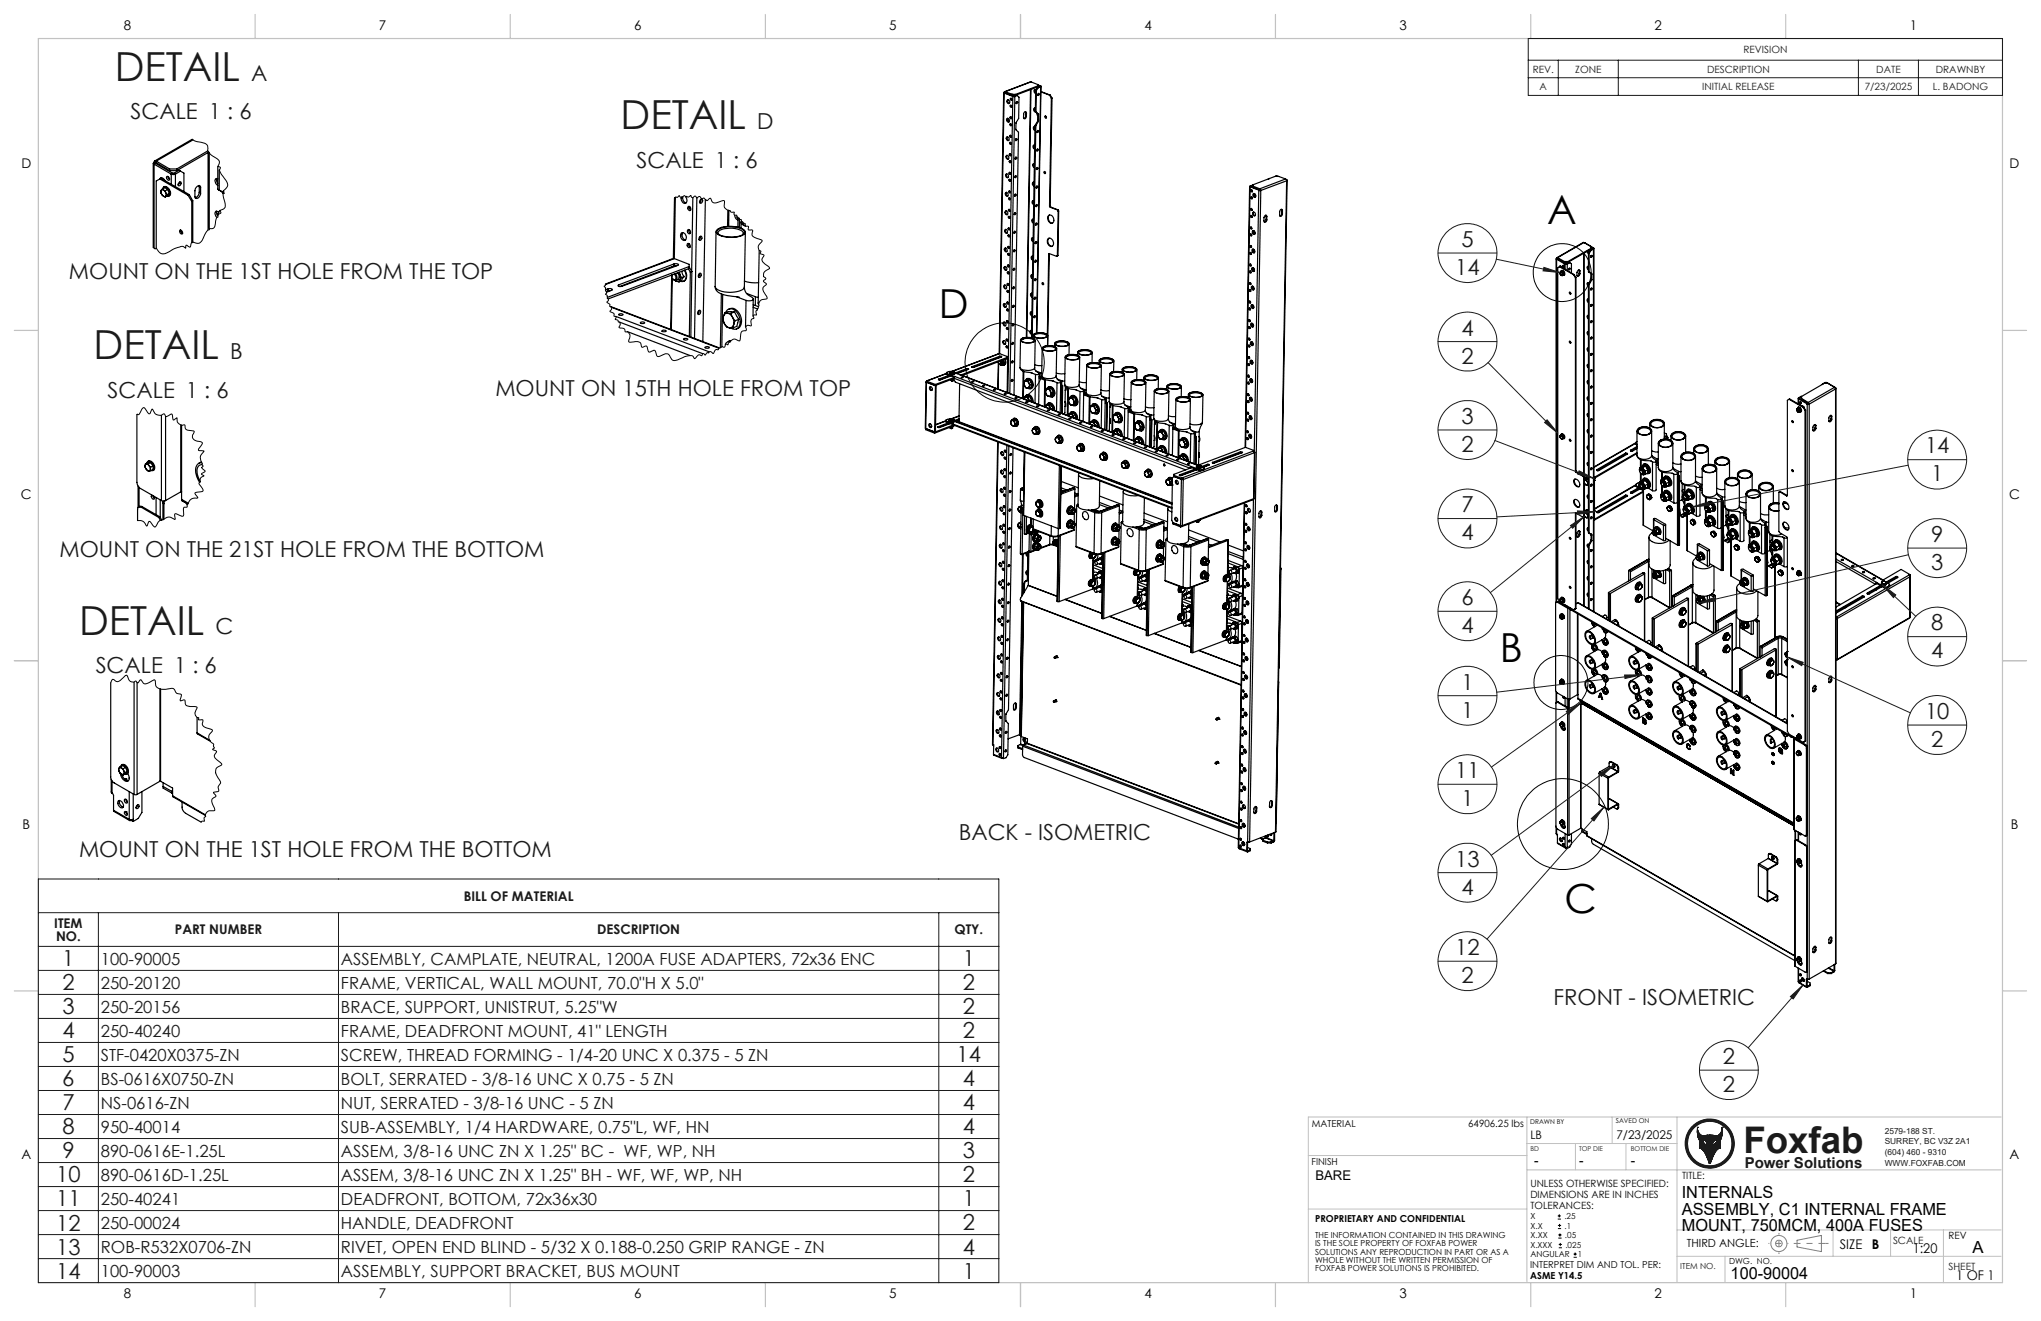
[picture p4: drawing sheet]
<svg xmlns="http://www.w3.org/2000/svg" width="432mm" height="279mm" viewBox="0 0 432 279" stroke-linecap="round" stroke-linejoin="round" font-family="sans-serif">
<defs><g id="words">
<g font-size="8.5" fill="#191924">
<text x="24.3" y="17.1">DETAIL</text>
<text x="131.3" y="27.4">DETAIL</text>
<text x="19.8" y="76">DETAIL</text>
<text x="16.7" y="134.2">DETAIL</text>
</g>
<g font-size="8.5">
<text x="327.3" y="47.3">A</text>
<text x="198.6" y="67.3">D</text>
<text x="317.3" y="140.1">B</text>
<text x="331" y="193.1">C</text>
</g>
<text font-size="7.8" fill="#191924" x="368.8" y="243.9">Foxfab</text>
<g font-size="4.7" fill="#191924">
<text x="53.1" y="17.1">A</text>
<text x="27.6" y="25.3">SCALE 1 : 6</text>
<text x="160.2" y="27.4">D</text>
<text x="134.7" y="35.6">SCALE 1 : 6</text>
<text x="309.2" y="52.3">5</text>
<text x="14.6" y="59">MOUNT ON THE 1ST HOLE FROM THE TOP</text>
<text x="307.9" y="58.2">14</text>
<text x="309.2" y="71">4</text>
<text x="48.7" y="76">B</text>
<text x="309.2" y="76.9">2</text>
<text x="104.8" y="83.8">MOUNT ON 15TH HOLE FROM TOP</text>
<text x="22.8" y="84.2">SCALE 1 : 6</text>
<text x="309.2" y="89.7">3</text>
<text x="309.2" y="95.6">2</text>
<text x="407.3" y="95.9">14</text>
<text x="408.6" y="101.8">1</text>
<text x="309.2" y="108.4">7</text>
<text x="12.6" y="117.8">MOUNT ON THE 21ST HOLE FROM THE BOTTOM</text>
<text x="309.2" y="114.3">4</text>
<text x="408.6" y="114.6">9</text>
<text x="408.6" y="120.5">3</text>
<text x="309.2" y="128">6</text>
<text x="45.6" y="134.2">C</text>
<text x="309.2" y="133.9">4</text>
<text x="408.6" y="133.3">8</text>
<text x="20.2" y="142.4">SCALE 1 : 6</text>
<text x="408.6" y="139.2">4</text>
<text x="309.2" y="145.9">1</text>
<text x="309.2" y="151.8">1</text>
<text x="407.3" y="152.1">10</text>
<text x="408.6" y="158">2</text>
<text x="307.9" y="164.6">11</text>
<text x="309.2" y="170.5">1</text>
<text x="202.8" y="177.7">BACK - ISOMETRIC</text>
<text x="16.7" y="181.2">MOUNT ON THE 1ST HOLE FROM THE BOTTOM</text>
<text x="307.9" y="183.3">13</text>
<text x="309.2" y="189.2">4</text>
<text x="307.9" y="202">12</text>
<text x="13.2" y="204.4">1</text>
<text x="13.2" y="209.5">2</text>
<text x="203.7" y="204.4">1</text>
<text x="203.7" y="209.5">2</text>
<text x="309.2" y="207.9">2</text>
<text x="13.2" y="214.5">3</text>
<text x="203.7" y="214.5">2</text>
<text x="328.7" y="212.5">FRONT - ISOMETRIC</text>
<text x="13.2" y="219.6">4</text>
<text x="203.7" y="219.6">2</text>
<text x="13.2" y="224.7">5</text>
<text x="202.4" y="224.7">14</text>
<text x="364.5" y="225">2</text>
<text x="13.2" y="229.8">6</text>
<text x="203.7" y="229.8">4</text>
<text x="364.5" y="230.9">2</text>
<text x="13.2" y="234.9">7</text>
<text x="13.2" y="239.9">8</text>
<text x="203.7" y="234.9">4</text>
<text x="203.7" y="239.9">4</text>
<text x="13.2" y="245">9</text>
<text x="203.7" y="245">3</text>
<text x="11.9" y="250.1">10</text>
<text x="203.7" y="250.1">2</text>
<text x="11.9" y="255.2">11</text>
<text x="203.7" y="255.2">1</text>
<text x="11.9" y="260.3">12</text>
<text x="203.7" y="260.3">2</text>
<text x="11.9" y="265.3">13</text>
<text x="203.7" y="265.3">4</text>
<text x="11.9" y="270.4">14</text>
<text x="203.7" y="270.4">1</text>
</g>
<g font-size="3.5" fill="#191924">
<text x="21.3" y="204">100-90005</text>
<text x="21.3" y="209.1">250-20120</text>
<text x="72.1" y="204">ASSEMBLY, CAMPLATE, NEUTRAL, 1200A FUSE ADAPTERS, 72x36 ENC</text>
<text x="72.1" y="209.1">FRAME, VERTICAL, WALL MOUNT, 70.0&quot;H X 5.0&quot;</text>
<text x="21.3" y="214.2">250-20156</text>
<text x="72.1" y="214.2">BRACE, SUPPORT, UNISTRUT, 5.25&quot;W</text>
<text x="21.3" y="219.3">250-40240</text>
<text x="72.1" y="219.3">FRAME, DEADFRONT MOUNT, 41&quot; LENGTH</text>
<text x="21.3" y="224.3">STF-0420X0375-ZN</text>
<text x="72.1" y="224.3">SCREW, THREAD FORMING - 1/4-20 UNC X 0.375 - 5 ZN</text>
<text x="21.3" y="229.4">BS-0616X0750-ZN</text>
<text x="72.1" y="229.4">BOLT, SERRATED - 3/8-16 UNC X 0.75 - 5 ZN</text>
<text x="21.3" y="234.5">NS-0616-ZN</text>
<text x="21.3" y="239.6">950-40014</text>
<text x="72.1" y="234.5">NUT, SERRATED - 3/8-16 UNC - 5 ZN</text>
<text x="72.1" y="239.6">SUB-ASSEMBLY, 1/4 HARDWARE, 0.75&quot;L, WF, HN</text>
<text x="21.3" y="244.7">890-0616E-1.25L</text>
<text x="72.1" y="244.7">ASSEM, 3/8-16 UNC ZN X 1.25&quot; BC - WF, WP, NH</text>
<text x="21.3" y="249.7">890-0616D-1.25L</text>
<text x="72.1" y="249.7">ASSEM, 3/8-16 UNC ZN X 1.25&quot; BH - WF, WF, WP, NH</text>
<text x="21.3" y="254.8">250-40241</text>
<text x="72.1" y="254.8">DEADFRONT, BOTTOM, 72x36x30</text>
<text x="21.3" y="259.9">250-00024</text>
<text x="72.1" y="259.9">HANDLE, DEADFRONT</text>
<text x="21.3" y="265">ROB-R532X0706-ZN</text>
<text x="72.1" y="265">RIVET, OPEN END BLIND - 5/32 X 0.188-0.250 GRIP RANGE - ZN</text>
<text x="21.3" y="270.1">100-90003</text>
<text x="72.1" y="270.1">ASSEMBLY, SUPPORT BRACKET, BUS MOUNT</text>
</g>
<g font-size="3.5">
<text x="355.8" y="253.4">INTERNALS</text>
<text x="355.8" y="256.9">ASSEMBLY, C1 INTERNAL FRAME</text>
<text x="355.8" y="260.4">MOUNT, 750MCM, 400A FUSES</text>
<text x="417.3" y="264.9">A</text>
<text x="366.1" y="270.6">100-90004</text>
</g>
<text font-size="3.2" fill="#191924" x="369.1" y="247.1">Power Solutions</text>
<g font-size="2.8">
<text x="26.2" y="6.3">8</text>
<text x="80.2" y="6.3">7</text>
<text x="134.2" y="6.3">6</text>
<text x="188.1" y="6.3">5</text>
<text x="242.1" y="6.3">4</text>
<text x="296.1" y="6.3">3</text>
<text x="350.1" y="6.3">2</text>
<text x="404" y="6.3">1</text>
<text x="4.5" y="35.6">D</text>
<text x="425.2" y="35.6">D</text>
<text x="4.4" y="105.5">C</text>
<text x="425.1" y="105.5">C</text>
<text x="4.8" y="175.3">B</text>
<text x="425.4" y="175.3">B</text>
<text x="4.5" y="245.2">A</text>
<text x="425.2" y="245.2">A</text>
<text x="278.3" y="249.6">BARE</text>
<text x="324.6" y="246.3">-</text>
<text x="334.1" y="246.3">-</text>
<text x="345" y="246.3">-</text>
<text x="389.2" y="264.3">SIZE</text>
<text x="396" y="264.3">B</text>
<text x="404.7" y="265">1:20</text>
<text x="26.2" y="274.5">8</text>
<text x="80.2" y="274.5">7</text>
<text x="134.2" y="274.5">6</text>
<text x="188.1" y="274.5">5</text>
<text x="242.1" y="274.5">4</text>
<text x="296.1" y="274.5">3</text>
<text x="350.1" y="274.5">2</text>
<text x="404" y="274.5">1</text>
<text x="413.8" y="270.6">1 OF 1</text>
</g>
<g font-size="2.8" fill="#191924">
<text x="98.1" y="190.5">BILL OF MATERIAL</text>
<text x="11.5" y="196.2">ITEM</text>
<text x="37" y="197.6">PART NUMBER</text>
<text x="126.4" y="197.6">DESCRIPTION</text>
<text x="201.9" y="197.6">QTY.</text>
<text x="11.9" y="199.1">NO.</text>
</g>
<g font-size="2.5">
<text x="323.8" y="240.9">LB</text>
<text x="342" y="240.9">7/23/2025</text>
</g>
<text font-size="2.4" x="356.9" y="263.8">THIRD ANGLE:</text>
<g font-size="2.1" fill="#191924">
<text x="368.8" y="11.2">REVISION</text>
<text x="324.3" y="15.4">REV.</text>
<text x="333.3" y="15.4">ZONE</text>
<text x="361.1" y="15.4">DESCRIPTION</text>
<text x="397" y="15.4">DATE</text>
<text x="409.5" y="15.4">DRAWNBY</text>
<text x="325.7" y="19.1">A</text>
<text x="360.1" y="19.1">INITIAL RELEASE</text>
<text x="394.5" y="19.1">7/23/2025</text>
<text x="408.9" y="19.1">L. BADONG</text>
<text x="400.5" y="263.1">SCALE</text>
<text x="412.2" y="268.7">SHEET</text>
</g>
<g font-size="2.1">
<text x="310.6" y="238.3">64906.25 lbs</text>
<text x="323.8" y="251">UNLESS OTHERWISE SPECIFIED:</text>
<text x="355.9" y="249.5">TITLE:</text>
<text x="323.8" y="253.4">DIMENSIONS ARE IN INCHES</text>
<text x="323.8" y="255.7">TOLERANCES:</text>
<text x="412.2" y="262.1">REV</text>
</g>
<g font-size="2">
<text x="277.6" y="238.3">MATERIAL</text>
<text x="277.5" y="246.3">FINISH</text>
<text x="278.2" y="258.5">PROPRIETARY AND CONFIDENTIAL</text>
<text x="323.7" y="268.1">INTERPRET DIM AND TOL. PER:</text>
<text x="323.7" y="270.6">ASME Y14.5</text>
</g>
<g font-size="1.8" fill="#191924">
<text x="398.7" y="239.8">2579-188 ST.</text>
<text x="398.7" y="242.1">SURREY, BC V3Z 2A1</text>
<text x="398.7" y="244.3">(604) 460 - 9310</text>
<text x="398.7" y="246.6">WWW.FOXFAB.COM</text>
<text x="355.5" y="268.4">ITEM NO.</text>
</g>
<g font-size="1.8">
<text x="323.8" y="257.8">X</text>
<text x="331" y="257.8">.25</text>
<text x="278.2" y="261.9">THE INFORMATION CONTAINED IN THIS DRAWING</text>
<text x="278.2" y="263.6">IS THE SOLE PROPERTY OF FOXFAB POWER</text>
<text x="323.8" y="259.8">X.X</text>
<text x="323.8" y="263.9">X.XXX</text>
<text x="323.8" y="261.9">X.XX</text>
<text x="331" y="259.8">.1</text>
<text x="331.1" y="261.9">.05</text>
<text x="331.2" y="263.9">.025</text>
<text x="278.2" y="265.4">SOLUTIONS ANY REPRODUCTION IN PART OR AS A</text>
<text x="278.2" y="267.2">WHOLE WITHOUT THE WRITTEN PERMISSION OF</text>
<text x="278.2" y="268.9">FOXFAB POWER SOLUTIONS IS PROHIBITED.</text>
<text x="323.8" y="265.9">ANGULAR</text>
<text x="333.8" y="265.9">1</text>
<text x="365.8" y="267.4">DWG. NO.</text>
</g>
<g font-size="1.4">
<text x="323.7" y="237.6">DRAWN BY</text>
<text x="341.8" y="237.6">SAVED ON</text>
</g>
<g font-size="1.4" fill="#191924">
<text x="323.8" y="243.4">BD</text>
<text x="334.1" y="243.4">TOP DIE</text>
<text x="345" y="243.4">BOTTOM DIE</text>
</g>
</g></defs>
<g fill="none" stroke="#000" stroke-width=".25">
<path d="M212.3 19.7l-.9 55.1M212.4 19.6v.2M212.4 19.6h.1M212.4 19.7v.1M212.4 19.7l1.9 .7M212.4 19.8l-.9 55M212.6 19.6l-.2 .1M212.6 19.6l1.8 .8M212.7 19.4l-.3 .2M212.7 19.6h-.1M212.7 19.4l1.4 .5M212.7 19.4v.2"/>
<path d="M212.7 19.6l1.4 .5M214.1 19.9l.7 .1M214.1 19.9v.2M214.8 20v.1M218 18.9l-.9 52.5M218.1 17.3l-5.6 2.1M218.1 17.3l-5.4 2.1M218.1 17.3l1.5 .6v.5l-4.8 1.7M218.1 18.9l-.9 52.5M219 18.9a.44 .44 0 0 0 .1 .7M219 19h.1a.31 .31 0 0 0-.4 .1 .31 .31 0 0 0 .1 .4l.3 .3M219 19l-.1 .1"/>
<path d="M219.1 18.9l-.1 .1M219.1 19.1l.2 .1M219.1 19.1l-.1 4.5M219.3 19.2l-.1 4.4M219.5 18.5l-.4 .6M219.5 18.5l.1 .1M219.6 18.2l-4.8 1.8M219.6 18.1l.4 .1M219.6 18l.6 .2M219.6 18.6l-.3 .6M219.7 19.8l-.2 .3M220 18.2v.1"/>
<path d="M220 18.3h.2M220 18.3l-.5 .2M220.2 18.2v.1M220.2 18.3l-.6 .3M220.2 18.2h-.2M220.2 18.3l-.9 52.1M220.2 18.3l-.8 52.1M220.2 19.4l1.9 .7M220.2 19.4l2 .7M32.4 34.6v17.8M32.6 34.3a.26 .26 0 0 0-.2 .3 .26 .26 0 0 0 .2 .2M32.6 34.3l.3 .2"/>
<path d="M32.6 34.7v17.7M32.6 34.7l3.6 2.1M32.9 34.5v.1M32.9 34.5l-.3 .2M32.9 34.5l3.6 2.2M32.9 34.5h.1M33.1 34.1a.28 .28 0 0 0-.4-.1 .28 .28 0 0 0-.1 .3M33.1 34.4l-.2 .1M33.1 34.1v.3M33.1 34.1l2.8 1.6M33.1 34.4l2.8 1.7M33.8 37.9a.58 .58 0 0 1 .7-.3 .58 .58 0 0 1 .4 .6"/>
<path d="M33.8 37.9l-.7 .4v14.2M33.8 37.9l6 3.4M33.8 37.9l.2-.2 6 3.5M34.2 37.6l-.1 .1M34.4 39.9a.53 .53 0 0 1 .4-.4 .53 .53 0 0 1 .6 .3 1.02 1.02 0 0 1 .2 1.7h-.3M34.6 39.6a1.08 1.08 0 0 1 1.5 1v.6l-.4 .3M35.2 37.4a.42 .42 0 0 1 .6 .2 .42 .42 0 0 1-.2 .5l-.2-.1zM35.5 37.4l.4 .5M35.5 37.3v.1M35.9 36.1h1.5M35.9 35.7v.4M35.9 35.7h1.5"/>
<path d="M36.2 36.8l.5 .1 .4-.1M36.2 36.8v2.2M36.5 36.7h.3M36.5 36.7l-.3 .1M36.8 36.7l.3 .1M37.1 36.8v2.7M37.4 35.7v.4M37.9 38.6l.3-.1a.43 .43 0 0 1 0 .5 .43 .43 0 0 1-.5 .2zM38 38.5l-.3 .6M38.2 36.2l-1.1 .6M38.2 36.2l.7 .4v3.9M38.2 36.2l-.3-.2-1.1 .7"/>
<path d="M40.6 29.5l-7.9 4.5M40.8 29.6l-7.7 4.5M42.1 39.2l.1 .3M42.2 39.5l.2 .2M42.2 39.5v1.2M42.4 39.7a.44 .44 0 0 0-.3-.5 .44 .44 0 0 0-.5 .4l-.4 .8v1.2a.46 .46 0 0 0 .5 .4 .46 .46 0 0 0 .5-.4l.2-.7M42.4 39.7v1.2M43.9 32l-6.5 3.7M44 32.2v16.4M44.1 32.2l-6.7 3.9M44.3 32.4v15.9M45.8 37.7l.1 .7 .2 .4"/>
<path d="M46.1 37.9a.45 .45 0 0 0-.6 .1 .45 .45 0 0 0 .1 .6l.5 .6M46.1 35.2v4.8M46.4 35.9v4.3l-.3-.2M212.8 36.8a.39 .39 0 0 1 .5 .3 .39 .39 0 0 1-.3 .5l-.2-.4zM212.9 32.9a.37 .37 0 0 1 .5 .3 .37 .37 0 0 1-.4 .4l-.2-.3zM213 29a.37 .37 0 0 1 .5 .3 .37 .37 0 0 1-.4 .4l-.2-.5zM213 36.8l-.1 .1a.51 .51 0 0 0 .4 .6M213 25.1a.37 .37 0 0 1 .6 .2 .37 .37 0 0 1-.4 .5l-.2-.3zM213 32.8v.2a.51 .51 0 0 0 .4 .6M213.1 21.2a.37 .37 0 0 1 .5 .2 .37 .37 0 0 1-.3 .5 .46 .46 0 0 1-.2-.7zM213.1 28.9v.6l.3 .2M213.2 25v.6l.3 .2"/>
<path d="M213.3 21.1v.6l.2 .2M213.4 25.1l-.1 .5M213.6 37.9l.1 .4M213.6 36.4l.2 .4M213.7 34l.1 .4M213.7 32.5l.2 .4M213.7 30.1l.2 .3M213.8 28.6l.1 .4M213.8 26.2l.2 .3M213.9 24.7l.1 .4M213.9 22.3l.1 .3M213.9 20.8l.2 .4"/>
<path d="M214.1 20.1h.7M214.3 20.4h.4M214.3 20.4l-1 55.7M214.4 20.4h.2M214.4 20.4h-.1M214.6 20.4h.1M214.7 20.4l-1.1 62.8M214.8 37.1l-.1 .4M214.9 33.2l-.1 .4M215 29.3l-.2 .4M215.1 21.5l-.1 .3M215.2 20.2l.4 .4-.1 4.4-.6 1v1.3l.6 .7-1 55.6"/>
<path d="M215.2 20.2l-.5 .2M215.2 20.2l-.6 .2M216.9 23.6l.1 .3M217 24.6l-.4 .5M217 23.9h.2M217 24.6h.1M217 23.9v.7M217.2 23.9a.33 .33 0 0 0-.5-.2 .33 .33 0 0 0-.1 .5l-.1 .6a.33 .33 0 0 0 .5 .3 .33 .33 0 0 0 .1-.5M217.2 23.9l-.1 .7M218.7 38.5l-.1 .4 .2 .3M218.7 34.6l-.1 .3 .2 .4M218.8 38.6a.41 .41 0 0 0-.4 .4 .41 .41 0 0 0 .4 .4"/>
<path d="M218.8 30.7l-.1 .2 .2 .5M218.8 34.6a.38 .38 0 0 0-.4 .3 .38 .38 0 0 0 .3 .5h.1M218.9 26.8l-.1 .2 .2 .5M218.9 30.7a.39 .39 0 0 0-.4 .4 .39 .39 0 0 0 .4 .4M218.9 22.9a.44 .44 0 0 0 .1 .6M219 26.8a.39 .39 0 0 0-.4 .4 .39 .39 0 0 0 .4 .4M219 26.5l-.8 44.9M219 26.5l.1 .1M219 22.9a.39 .39 0 0 0-.3 .4 .39 .39 0 0 0 .4 .4M219 23.6h.2M219 23.6l.5 .5M219.1 26.6l-.7 44.9"/>
<path d="M219.2 39.7h.1M219.2 23.6l.5 .5M219.3 35.8h.1M219.3 31.9h.1M219.4 39.4l-.2 .3M219.4 35.5l-.1 .3M219.5 24l-.1 .3 .2 .1M219.5 27.9h-.1M219.5 31.5l-.1 .4M219.5 25.7h.1M219.5 25.7l-.5 .8M219.5 24.1l.1 .1"/>
<path d="M219.5 25.5v.2M219.5 24.1h.1M219.5 27.6l-.1 .4M219.5 20.1h.1M219.5 24.1h.2M219.5 25.5h.2M219.6 24.2l.1 .1M219.6 24.2l-.1 1.3M219.6 25.7l-.5 .9M219.7 24.1v.2M219.7 25.5l-.1 .2M219.7 24.3v1.2"/>
<path d="M221 36.3v.2l.2 .2M221.2 24.5l.2 .4M222.1 20.1l.3 .7M222.2 20.1h-.1M222.2 20.1l.4 .6M222.4 20.8l-.4 22.8M222.6 20.7l-.2 .1M222.6 20.7l-.4 22.8M264.4 39.4l-1 55.2M264.5 39.4h-.1l.1 .1M264.5 39.5l1.8 .7M264.5 39.4h.1"/>
<path d="M264.5 39.5l-1 55.1M264.6 39.4v.1M264.6 39.5h-.1M264.6 39.5l1.9 .7M265.1 39.4l1.4 .5M265.1 39.3l-.5 .1M265.1 39.2l-.6 .2M265.5 39.7v.1M266.5 39.9l.2 .4M266.5 39.9v.2M268.4 37.8l-.1 .1M268.4 37.8h.1"/>
<path d="M268.4 37.8h.2M269.9 37.3h.1M269.9 37.3h.5M270.4 37.3h.1M270.4 37.3h-.1M272 37.9l.2 .3M272 37.9l-5.5 2M272 37.9l-1.5-.6h-.7l-4.7 1.8v.5l1.4 .5M272.1 38h.1M272.2 38.1h.1M272.2 38.1h.1l-.1 .1M272.2 38.2l-5.5 2.1"/>
<path d="M272.2 38.2l-2.4 137.8M272.2 38h.1M272.2 38v.1M272.3 38.1l-2.5 137.9M34.1 40.9l.5 .6M34.1 40.3v.6M34.1 40.3l-.1 .2 .1 .4M34.3 40l.6-.3 .6 .4M34.3 40l.3 .2M34.3 40l-.2 .3M34.6 40.2l-.5 .1M34.6 40.2l.5 .6"/>
<path d="M34.6 40.2l.4 .2M34.6 41.5l.4 .2M35 40.4l.1 .4M35.1 41.5l-.2 .1-.3-.1M35.1 40.8l.1 .4-.1 .3M35.1 40.8l.2 .4M35.1 41.5l-.1 .2M35.3 41.2l-.2 .3M35.5 40.1l-.5 .3M35.5 40.1l.3 .8M35.8 40.9l-.5 .3M35.8 40.9l-.3 .5-.5 .3"/>
<path d="M38.1 48.6a.5 .5 0 0 1 .5 .4 .5 .5 0 0 1-.1 .5 .55 .55 0 0 1-.4-.9zM38.2 48.6l.1 .5 .3 .3M39.8 41.3l.8 1.3M40 41.2l-.2 .1M40 41.2l.8 1.3M40.6 42.6v8.7M40.8 42.5l-.2 .1M40.8 42.5v8.7M42.2 40.7a1.23 1.23 0 0 1-.9 1.1M42.2 40.7l.2 .2M45.8 44.7l.1 .6 .1 .3M46.1 40l1.1 .7v.2"/>
<path d="M46.1 45.2v.3M46.1 45.2l.1 .1M46.3 44.9a.48 .48 0 0 0-.7-.1 .48 .48 0 0 0 0 .7l.3 .5M46.5 44.5l-.4 .7M46.9 40.5l.3 .4M47.2 40.9h.1M142.1 58.4l-.2 11.3M142.1 58.2v.2zM142.1 56.4v.2M142.2 54.9l-.2-.1-13.9 5.3M142.2 54.9l.4-.2 3.2 1.2v.9l-17.1 6.4M142.2 54.9l-14.1 5.3"/>
<path d="M142.2 58.9l-.2 10.8M142.3 56.4v.2M142.6 58a.6 .6 0 0 1 .4 .6 .6 .6 0 0 1-.4 .6l-.3-.3-.2-.5M142.6 55.8a.56 .56 0 0 1 .9 .3l-11.9 4.4a.52 .52 0 0 1-.8-.2h.1M142.6 55.8l-11.7 4.5M142.6 55.8v.4M142.6 56.2l-11.5 4.4M142.7 41.9l-.2 12.9M142.7 59.3l.4 .2M142.8 59.3l.3 .2M142.8 57.9a.77 .77 0 0 1 .4 .7 .77 .77 0 0 1-.5 .7l-.4-.3M142.9 41.8l-.2 12.9"/>
<path d="M143.1 59.5l.6 .1M143.2 56.2h-.6M143.3 57.7a.84 .84 0 0 1 .4 .9 .84 .84 0 0 1-.8 .7M143.6 57.6l.3 .5M143.7 57.6l.2 .5M143.9 58.1l.3 .6M143.9 58.1l.1 .5-.1 .6M143.9 59.2l-.5 .3h-.3M143.9 59.2l-.2 .4M144.1 49.3a.86 .86 0 0 1 1 .5 .86 .86 0 0 1-.4 1.1 1.04 1.04 0 0 1-.6-1.6zM144.1 41.7a1 1 0 0 0 .9 1.3 .88 .88 0 0 0 .1-1.3M144.2 58.7l-.3 .5"/>
<path d="M144.3 57.4l.2 .7 .3 .4M144.4 41.7a.99 .99 0 0 0 .8 1.2M144.5 49.2a1.01 1.01 0 0 0 .5 1.5M144.8 58.5l-.5 .5v.4l-.6 .2M144.8 57.2a1.54 1.54 0 0 1-.4 2.3h-.4M144.8 58.5l-.6 .2M144.9 57.1a1.53 1.53 0 0 1-.3 2.4M145.5 51.5a.47 .47 0 0 1 .5 .3 .47 .47 0 0 1-.2 .6l-.3-.3zM145.5 48.6a.42 .42 0 0 1 .6 .3 .42 .42 0 0 1-.4 .5l-.2-.2zM145.6 43.7a.46 .46 0 0 1 .5 .3 .46 .46 0 0 1-.2 .6l-.4-.5zM145.6 56.8l.5 .8M145.7 51.5v.4l.3 .3"/>
<path d="M145.8 48.6l-.1 .3 .4 .4M145.8 56.4l-17.2 6.5M145.8 56.5l.6 .9M145.8 43.7v.3l.3 .4M146.1 57.6l-.3 13.6M146.4 57.4l-.3 .2M146.4 57.4l-.2 13.9M146.6 41.8l-.3 15.6M147.4 41.9l-.5 29.7M147.8 58l.2-.1a.37 .37 0 0 1 .4 .2 .37 .37 0 0 1-.2 .5l-.2 .1-.2-.1zM148 57.8l.1 .3-.4 .4M148.1 50a.37 .37 0 0 1 .5 .3 .37 .37 0 0 1-.3 .4l-.1 .1a.42 .42 0 0 1-.4-.3 .42 .42 0 0 1 .3-.5z"/>
<path d="M148.2 50v.2l-.3 .5M148.3 42.2v.4l-.3 .3M148.4 42.1a.43 .43 0 0 0-.4 .4 .43 .43 0 0 0 .3 .5l.3-.4-.1-.4M149.2 42.3l-.5 29.9M151.5 49l-.2 11.6M151.7 48.6a5.7 5.7 0 0 1 5.9 .2l.1 .1a1.2 1.2 0 0 1-1.4 1.1 5.9 5.9 0 0 1-4.6-.6l-.2-.3zM151.8 48.6a5.3 5.3 0 0 1 5.6 .2 .97 .97 0 0 1-1 1.2 5.4 5.4 0 0 1-4.7-.8v-.3zM152 49.6a.65 .65 0 0 1 0-.7 .65 .65 0 0 1 .6-.4 5 5 0 0 1 4.5 .5l.1 .4-.1 .2M154 44.5l-.1 3.4M154.2 44.6v3.3M155.4 45.5l.3 .8 .4 .2M155.9 45.9l.2 .3"/>
<path d="M156.1 46.1v1.9M156.5 46.5l-.1 1.6M156.8 47v1.3M156.8 46.8l.1 .5 .8 .6M157 47v.3l.6 .4M157.2 47.2l.1 .4M157.5 59.4l1.6 .4h1.4M157.7 49.1l-.2 11.6M160.6 53l-.2 11.1M212.4 56.5a.38 .38 0 0 1 .6 .2 .38 .38 0 0 1-.3 .5l-.3-.3zM212.5 52.6a.38 .38 0 0 1 .5 .2 .38 .38 0 0 1-.2 .5l-.3-.2zM212.7 44.7a.39 .39 0 0 1 .5 .2 .39 .39 0 0 1-.2 .5 .5 .5 0 0 1-.3-.7z"/>
<path d="M212.7 56.4l-.2 .2 .2 .3 .2 .2M212.7 48.5a.42 .42 0 0 1 .4 .4 .42 .42 0 0 1-.2 .5l-.4-.5zM212.7 52.5a.48 .48 0 0 0 .3 .7M212.8 40.7a.39 .39 0 0 1 .5 .3 .39 .39 0 0 1-.3 .5l-.3-.4zM212.8 48.5v.1a.48 .48 0 0 0 .3 .7M212.9 44.6l-.1 .4 .3 .4M212.9 40.7v.4l.3 .4M213.3 60l.1 .3M213.3 57.5l.1 .4M213.3 56.1l.2 .3M213.4 53.6l.1 .4M213.4 52.1l.1 .4"/>
<path d="M213.4 48.2l.2 .4M213.4 49.7l.2 .4M213.5 44.3l.1 .4M213.5 45.8l.1 .3M213.5 41.8l.2 .4M213.6 40.4l.1 .3M214.4 56.8h.1a.17 .17 0 0 1 .2 .1 .17 .17 0 0 1-.2 .2 .17 .17 0 0 1-.2-.1zM214.5 52.9l.1-.1a.17 .17 0 0 1 .1 .2 .17 .17 0 0 1-.1 .2 .17 .17 0 0 1-.2-.1zM214.5 56.8l-.1 .3M214.6 52.8l-.1 .4M214.6 48.9l-.1 .4M214.7 45l-.1 .4"/>
<path d="M214.8 41.1l-.2 .4M218.3 58.1l-.1 .4 .2 .3M218.4 54.2l-.1 .3 .2 .4M218.4 58.1a.41 .41 0 0 0-.3 .4 .41 .41 0 0 0 .3 .4M218.4 50.3v.3l.1 .4M218.5 54.2a.41 .41 0 0 0-.4 .4 .41 .41 0 0 0 .4 .4M218.5 46.4l-.1 .3 .2 .4M218.6 50.3a.41 .41 0 0 0-.4 .4 .41 .41 0 0 0 .3 .4M218.6 42.4l-.1 .4 .2 .3M218.7 46.4a.41 .41 0 0 0-.5 .4 .41 .41 0 0 0 .4 .4M218.7 42.5a.41 .41 0 0 0-.4 .4 .41 .41 0 0 0 .4 .4M219 51.4h.1"/>
<path d="M219 58.9l-.1 .4M219.1 47.5h.1M219.1 55l-.1 .4M219.1 43.6h.1M219.1 51.1l-.1 .4M219.2 47.2l-.1 .4M219.3 43.3l-.2 .3M220.6 59.8l.2 .4M221.7 50.6a.83 .83 0 0 1 .9 0 .83 .83 0 0 1 .3 .9 .57 .57 0 0 1-.5 .6 .57 .57 0 0 1-.6-.4l-.2-.5zM221.8 45.6a.8 .8 0 0 1 .9 .1 .8 .8 0 0 1 .3 .9 .57 .57 0 0 1-.5 .7 .57 .57 0 0 1-.7-.5l-.1-.6zM221.9 53.8l.1-.2 1.6 .6M221.9 53.8l-.3 17"/>
<path d="M222 50.4a1.02 1.02 0 0 0 .6 1.7M222 53.6v.1M222 53.7l-.3 19.4M222 53.7l-.1 .1M222 43.6l.2 .3M222 45.5a1.05 1.05 0 0 0 .7 1.7M222.2 43.5l.1 .3M222.2 43.5l-.2 .1M222.2 43.9l1.5 .5M222.3 43.8l-.1 .1M222.3 43.8l1.5 .6M223.7 54.1l-.1 .1"/>
<path d="M223.7 44.4l.2 .3M223.8 44.4h-.1M223.8 44.4l.2 .2M223.8 54l-.1 .1M223.8 54l-.2 .2M223.9 44.7l-.2 9.4M224 44.6l-.1 .1M224 44.6l-.2 9.4M264.5 59.8l.1 .3M264.5 57.3l.2 .4M264.5 55.8l.2 .4M264.6 53.4l.1 .4"/>
<path d="M264.6 51.9l.2 .4M264.7 49.5l.1 .3M264.7 48l.1 .4M264.7 45.6l.2 .3v-.2M264.8 44.1l.1 .4M264.8 41.6l.1 .4M264.8 40.2l.2 .3M264.9 56.6a.39 .39 0 0 1 .5 .3 .39 .39 0 0 1-.3 .5l-.3-.4zM264.9 52.7a.37 .37 0 0 1 .6 .3 .37 .37 0 0 1-.4 .4l-.2-.3zM265 48.9a.38 .38 0 0 1 .5 .2 .38 .38 0 0 1-.3 .5l-.2-.2zM265 56.6a.49 .49 0 0 0 .3 .8M265.1 44.9a.37 .37 0 0 1 .5 .3 .37 .37 0 0 1-.4 .4l-.2-.3z"/>
<path d="M265.1 52.7l-.1 .4 .4 .3M265.1 48.8v.1a.51 .51 0 0 0 .4 .6M265.2 40.9h.1a.39 .39 0 0 1 .4 .4 .39 .39 0 0 1-.4 .4l-.1-.1a.44 .44 0 0 1 0-.7zM265.2 44.8l-.1 .2a.51 .51 0 0 0 .4 .6M265.2 56.7v.6M265.3 40.9l-.1 .2a.51 .51 0 0 0 .4 .6M265.3 52.8v.6M265.4 48.9l-.1 .6M265.5 41v.7M266.3 40.3h.4M266.3 40.2v.1M266.3 40.3l-.9 55"/>
<path d="M266.5 40.2h.1M266.5 40.2l-.2 .1M266.5 40.2h-.2M266.5 40.1l.1 .1M266.6 40.2l.1 .1M266.7 40.3l-2.3 137.8M267.8 45.5l.1 .3M267.8 46.4v.3l-.3 .3M267.8 46.4l.2 .1M267.9 45.8h.1M267.9 45.8l-.1 .6M268 45.8a.27 .27 0 0 0-.3-.3 .27 .27 0 0 0-.2 .3l-.1 .9a.29 .29 0 0 0 .3 .3 .29 .29 0 0 0 .3-.3v-.2"/>
<path d="M268 45.8v.7M271.1 44.3l.1 .2M271.1 45.2v.3l-.3 .2M271.1 45.2h.2M271.2 44.5l.1 .1M271.2 44.5l-.1 .7M271.3 44.6a.28 .28 0 0 0-.3-.3 .28 .28 0 0 0-.2 .3l-.1 .9a.28 .28 0 0 0 .3 .3 .28 .28 0 0 0 .3-.4v-.2M271.3 44.6v.6M329.2 54.8v72.6l.5-.1M329.3 54.6l-.1 .2 .1 .1M329.3 54.8v72.5M329.3 54.8l1.8 1.1"/>
<path d="M329.3 54.6l.2 .1M329.5 54.7v.1M329.5 54.8h-.2M329.5 54.8l1.8 1M329.5 54.5l-.2 .1M329.5 54.7h.1M329.5 54.5v.2M329.5 54.5l1.5 .8M329.5 54.7l1.5 .8M329.9 56.4a.32 .32 0 0 1 .4-.1 .32 .32 0 0 1 .2 .3M329.9 56.4l-.3 .2v70l.3 .6 3 1.8M329.9 56.4l3 1.7"/>
<path d="M329.9 56.4l.1-.1 3 1.8M330.1 57.9l.2 .3M330.1 57.6v.3M330.1 56.3h.1M330.2 57.5l.2-.2 .4 .2M330.2 57.5l.1 .1M330.2 57.5l-.1 .1M330.2 57.4a.44 .44 0 0 1 .5-.1 .44 .44 0 0 1 .3 .5 .28 .28 0 0 1 0 .3 .28 .28 0 0 1-.3 .1M330.3 58.2h.3M330.3 57.6h-.2M330.3 57.6l.3 .3M330.3 57.3a.57 .57 0 0 1 .6 .2 .57 .57 0 0 1 0 .7"/>
<path d="M330.3 57.6h.2M330.3 58.2l.2 .1M330.5 57.6l.1 .3M330.6 57.9v.3M330.6 57.9l.1 .2M330.6 58.2l-.1 .1M330.6 56.2h.2l.1 .3h-.1zM330.7 58.1l-.1 .1M330.8 56.1h.1M330.8 56.1l.1 .3M330.8 57.5l-.3 .1M330.8 57.5l.1 .4"/>
<path d="M330.9 57.9l-.2 .2M330.9 57.9l-.4 .4M331 55.5h.7M331 55.3v.2M331 55.3h.7M331.1 55.9h.5M331.1 55.9v1M331.3 55.8h.1M331.3 55.8l-.2 .1M331.4 55.8l.2 .1M331.6 55.9v1.3M331.7 55.3v.2"/>
<path d="M332 56.7l-.1 .3M332.1 55.6l.4 .2v1.9M332.1 55.6l-.5 .3M332.1 55.6l-.2-.1-.5 .3M332.9 58.1l.4 .7M333 58.1h-.1M333 58.1l.4 .6M333.3 58.8v40.9M333.4 58.7l-.1 .1M333.4 58.7v40.9M334 57.1l.1 .1M334.1 57.8l-.2 .4-.2 .2"/>
<path d="M334.1 57.2l.2 .1M334.1 57.8l.2 .1M334.1 57.2v.6M334.3 57.3a.31 .31 0 0 0-.4-.2 .31 .31 0 0 0-.2 .4l-.1 .7a.29 .29 0 0 0 .4 .2 .29 .29 0 0 0 .2-.3l.1-.2M334.3 57.3v.6M335 53.6v47.1M335.1 51.3l-5.7 3.2M335.1 51.3l-5.6 3.2M335.1 51.3l1.4 .8v.6l-4.8 2.8M335.1 53.5v47.4M335.2 51.4l1.9 1M335.8 53.2l.3 .4"/>
<path d="M335.9 53.1l.2 .3M336 56.3l.1 .6M336 59.8l.1 .5M336.1 56.4a.29 .29 0 0 0-.4 .2 .29 .29 0 0 0 .2 .3l.2 .2M336.1 57.5l.6 .4M336.1 53.5l.1 .1M336.1 53.5v4M336.1 53l.2 .2M336.2 59.9a.27 .27 0 0 0-.5 0 .27 .27 0 0 0 .1 .4l.3 .2M336.2 53.6v4l-.1-.1M336.4 52.9l-.3 .6M336.4 52.9l.2 .1"/>
<path d="M336.5 57.7l.1 .2M336.5 54.3h.1M336.5 52.6l-4.8 2.7M336.5 52.2l.5 .3M336.6 54.1l.1-.1a.18 .18 0 0 1 .1 .3 .18 .18 0 0 1-.3 0zM336.6 53l-.4 .6M336.6 59.2l.1 .1M336.6 59.2l-.5 .9M336.6 52.8l-.2 .1M336.6 52.8h.1M336.6 59v.2M336.6 57.9l.2 .1"/>
<path d="M336.6 59l.2 .1M336.6 57.9v1.1M336.7 54.1l-.1 .1M336.7 54l-.2 .3M336.7 57.9l.1 .1M336.7 57.9l-.1-.1v.1M336.7 59.3l-.5 .9M336.8 59.1l-.1 .2M336.8 58v1.1M337 52.5v.1M337 52.6l.1 .1M337 52.6l-.6 .3"/>
<path d="M337.1 52.4l.1 .1-.1 .2M337.1 52.7l-.5 .3M337.1 52.4l-.1 .1M337.1 52.7v76.6M337.2 52.5v76.9M128.7 61.1a.57 .57 0 0 1 .8 .2l-1.2 .5M128.7 61.1l-.5 .1M128.7 61.1v.4M128.7 61.5l-.4 .1M129.2 61.5h-.5M129.3 64.9l22.8 8.7M129.3 65l22.7 8.6"/>
<path d="M130.3 66.9l19.7 7.5M130.9 60.3v.2M130.9 66.5a.72 .72 0 0 1 .9 .1 .64 .64 0 0 1-.9-.1zM131.1 68.1l17.5 6.7M132.7 70.1l13.3 5.1M135.5 68.2a.57 .57 0 0 1 .8 .2 .61 .61 0 0 1-.8-.2zM140.1 69.9a.45 .45 0 0 1 .5-.1 .45 .45 0 0 1 .3 .3 .58 .58 0 0 1-.8-.1zM144.6 71.7a.7 .7 0 0 1 .9 .1 .64 .64 0 0 1-.9-.1zM147.8 65.7l.2-.1a.47 .47 0 0 1 .2 .6 .47 .47 0 0 1-.5 .3l-.1-.4zM147.9 65.7v.4l-.3 .3M149.2 73.4a.57 .57 0 0 1 .8 .2 .61 .61 0 0 1-.8-.2zM151.3 60.6a1.96 1.96 0 0 0 1.9 1.8l3.2 .4"/>
<path d="M151.3 60.6a3.2 3.2 0 0 0 3.1 1.2l2.2-.3a1.01 1.01 0 0 0 .9-.8M152.6 62.2l-.2 11.2M152.9 62.3l-.2 11M153 67v.7l.3 .8M153 67a1.52 1.52 0 0 0 .3 1.5M153.3 68.5a1.53 1.53 0 0 0 1.1 .8M153.3 68.5a.96 .96 0 0 0 1.1 .8M153.3 66.2l.6 .1M153.3 66.2l-.3 .8M153.5 66.1a1.3 1.3 0 0 1 1.2-.8 1.3 1.3 0 0 1 1.2 .8 2.43 2.43 0 0 1 0 3.5h-.8l-.5-.2M153.9 66.3a.85 .85 0 0 0-.9 .7M153.9 66.3a1.47 1.47 0 0 1 1.1 .8"/>
<path d="M153.9 66.3h.7M154.2 65.4a2.05 2.05 0 0 1 2.6 1.9 1.69 1.69 0 0 1-1 2.3M154.4 69.3h.7M154.5 72.2h-.5l-.5 .6M154.6 72.1l-.5 .1M154.6 66.3l.4 .8M155 67.1l.5 .7M155 67.1l.3 .8-.1 .7M155.2 68.6a.85 .85 0 0 1-.8 .7M155.2 68.6l-.1 .7M155.4 66l.9 1.6M155.4 66l-.8 .3"/>
<path d="M155.4 66l-1.3-.1-.8 .3M155.5 67.8l-.3 .8M155.8 62.8l2 .7M156.3 67.6l-.8 .2M156.3 67.6l-.4 1.4-.8 .3M157.5 60.7a2.42 2.42 0 0 0 1.7 2.3l.1 .3M157.8 63.5l-.1 5.6M157.9 62.1l1.9 .7M159.3 63.3l-.5 .3-1-.1M159.3 63.3v3.6M159.3 65l.8 .3M159.3 64.5l1 .3"/>
<path d="M159.8 62.8l.6 .1M159.8 62.8v1.8M160.4 64.1l.1 .3M160.4 64.1l.1 .2M200.2 78.9l.2 .3M200.2 79l-4.1 1.5M200.2 79l-4 1.5M200.4 79l1.6 .6M200.4 79v.2M200.4 79.2l1.4 .6M200.8 79.6v.1M200.8 79.4l-2.2 .8"/>
<path d="M200.9 79.6h.1M201 78.8h.2M201 78.8v.3l.4 .1M201 78.7l.2 .1M201 78.7v.1M201 79.1l.4 .1M201 79.5l-2.3 .9M201.1 78.6h.1M201.1 78.6l-.1 .1M201.2 79.5l-2.3 .9-.3-.1v-.1M201.2 78.8l.4 .1M201.2 78.8l.2 .2"/>
<path d="M201.2 78.6l-.9 .2 .1 .2M201.3 78.6l-.3 .1M201.3 78.6h.5M201.4 79v.2M201.6 78.9l-.2 .1M201.6 78.9h.3M201.8 80l.3 .8 48.7 18.6M201.8 80l49.9 19M201.8 78.6l.1 .2M201.8 78.6l.2 .1M201.8 79.9l-3.9 1.4M201.9 79.1l-.5 .1"/>
<path d="M201.9 78.9v.2M201.9 79h.1M201.9 78.8l-.3 .1M201.9 79v.1M201.9 78.8v.1M202 79.6l-.2 .4M202 79.6l50 19.1M202 78.8l1 .4M202 78.7l-.1 .1M202 78.7l-.1 .4M203 79.2l50.1 19.1 .5-.2 .1-6.9M203 79.2h.1"/>
<path d="M203.3 79.8h.5zM204.5 78l.5 .1-2.5 .9M204.5 78.2h.3M204.5 78l-2.4 .9M204.5 78v.2M204.5 78.2l-2.1 .8M205.6 77.6v.1M211.2 75.6v.1M211.2 76.5v.2M211.2 76.6l-.1 5.7M211.2 76.5v.1M211.3 74.9l-10 3.7"/>
<path d="M211.3 75.6v.1M211.3 74.9l.2-.1 1.5 .6 .1 .2M211.3 74.9l-9.8 3.7M211.3 76.9l-.1 5.4M211.5 76.4a.29 .29 0 0 1 .2 .3 .29 .29 0 0 1-.4 .3l-.1-.4M211.5 75.4h.4l-5.9 2.3h-.4v-.1M211.5 75.4l-5.9 2.2M211.5 75.4v.2M211.5 75.6l-5.8 2.1M211.5 77.1l.2 .1M211.6 77.1l.1 .1M211.6 76.4h.1a.31 .31 0 0 1 .1 .5 .31 .31 0 0 1-.5 0"/>
<path d="M211.7 77.2l.3 .1M211.7 75.5l-.2 .1M211.8 76.3a.37 .37 0 0 1 0 .7l-.2 .1M211.9 76.2l.2 .3M212 76.2l.1 .3M212.1 76.5l.1 .3M212.1 76.5v.5M212.1 77l-.4 .2M212.1 77l-.1 .3M212.2 76.8l-.1 .2M212.2 72.1a.38 .38 0 0 1 .6 .3 .38 .38 0 0 1-.4 .4l-.2-.4zM212.3 76.1l.2 .6"/>
<path d="M212.3 68.2a.38 .38 0 0 1 .5 .2 .38 .38 0 0 1-.4 .5l-.2-.5zM212.4 72l-.1 .5 .4 .3M212.4 68.1v.5l.3 .3M212.5 64.2v.5l.3 .3M212.5 76.7l-.2 .4-.3 .2M212.5 76l.1 .1a.62 .62 0 0 1 .2 .7 .62 .62 0 0 1-.6 .4M212.5 76.7l-.3 .1M212.6 60.3v.5l.3 .2M212.6 76l.1 .1a.74 .74 0 0 1-.3 1.1M213 75.8l.2 .4M213 73.2l.1 .4M213 71.7l.2 .4"/>
<path d="M213.1 69.3l.1 .3M213.1 75.6l-9.8 3.7M213.1 75.6v.2l-9.5 3.6M213.1 75.7l.3 .5M213.1 67.8l.2 .4M213.1 65.3l.2 .4M213.2 63.9l.1 .3M213.2 76.2l-.1 6.8M213.2 61.4l.2 .4M213.4 76.2h-.2M213.4 76.2l-.2 6.9M214.2 76.3l-.2 .4"/>
<path d="M214.2 72.4l-.1 .4M214.3 68.5l-.1 .4M214.4 64.6l-.2 .3M214.5 60.7l-.2 .3M215.8 77.7a1.52 1.52 0 0 0 1.7 1l.8 .1M215.8 77.7a2.46 2.46 0 0 0 3 .3l.1-.2M215.9 71.9l-.1 5.8M215.9 71.8a2.64 2.64 0 0 1 3.1 .1 .94 .94 0 0 1-1.3 .6h-1a.66 .66 0 0 1-.8-.7zM216 71.8a2.53 2.53 0 0 1 2.9 .1 .65 .65 0 0 1-.9 .6h-1a.77 .77 0 0 1-1-.7zM216.2 72.2a.4 .4 0 0 1 0-.4 .4 .4 0 0 1 .4-.2h1.5a.5 .5 0 0 1 .6 .6M216.5 78.5l-.1 5.8M216.6 78.6l-.1 5.7"/>
<path d="M218.1 78.8l1 .4M218.1 69.9l-.1 .2 .2 .5M218.2 65.9l-.1 .3 .2 .4M218.2 69.9a.36 .36 0 0 0-.4 .3 .36 .36 0 0 0 .3 .4l.1 .1M218.3 62l-.1 .4 .2 .3M218.3 66a.39 .39 0 0 0-.4 .4 .39 .39 0 0 0 .4 .4M218.4 62.1a.41 .41 0 0 0-.4 .4 .41 .41 0 0 0 .4 .4M218.5 70.9v.6M218.6 70.8a2.62 2.62 0 0 1 3.1 .1 1.85 1.85 0 0 1-2.3 .6l-.1-.1a.58 .58 0 0 1-.7-.6zM218.7 70.7a2.8 2.8 0 0 1 2.8 .1 .65 .65 0 0 1-.9 .7h-.8l-.7-.2a.4 .4 0 0 1-.4-.6zM218.7 67.1h.1M218.8 71.2a.58 .58 0 0 1 .8-.6l1.2 .1a.49 .49 0 0 1 .6 .6"/>
<path d="M218.9 66.8l-.1 .3M218.9 77.8v.2a1.24 1.24 0 0 0 .8 .9l.2 .2M218.9 77.2l1.5 .1M218.9 62.9v.3M219 72l-.1 5.8M219.1 79.2l-.1 6.1M219.1 78.5l1 .3M219.8 79.9l1.2 .5M219.8 79.7l.8 .2M219.9 79.1l-.8 .1M219.9 79.1l-.2 6.4M220.1 78.8l.3 .1"/>
<path d="M220.1 78.8v.9M220.4 79.5a1.62 1.62 0 0 0 1.7 1l.8 .1M220.4 79.5a2.41 2.41 0 0 0 3 .1v-.1M220.5 73.7l-.1 5.8M220.6 73.5a2.68 2.68 0 0 1 3 .1 1.17 1.17 0 0 1-1.5 .7l-1-.1a.48 .48 0 0 1-.5-.7zM220.6 73.5a2.44 2.44 0 0 1 2.9 .2 2.28 2.28 0 0 1-2.9 0zM220.7 73.9a.59 .59 0 0 1 .8-.6l1.2 .1a.48 .48 0 0 1 .6 .6M221.7 71l-.1 2.1M223.1 72.7v.6M223.2 72.5a2.62 2.62 0 0 1 3 .2 1.31 1.31 0 0 1-1.6 .6l-.6-.1a.76 .76 0 0 1-.9-.6zM223.3 72.5a2.53 2.53 0 0 1 2.8 .2 2.26 2.26 0 0 1-2.7 .3l-.2-.3zM223.4 73a.4 .4 0 0 1 0-.5 .4 .4 0 0 1 .4-.1h1.6a.46 .46 0 0 1 .5 .6"/>
<path d="M223.4 79.5l.2 .6 .8 .7M223.5 78.9l1.1 .2 .7-.1M223.6 73.7l-.2 5.8M225.4 75.5l-.2 5.8M225.4 75.3a2.78 2.78 0 0 1 3 .2 1.02 1.02 0 0 1-1.2 .6l-1.1-.1a.61 .61 0 0 1-.7-.6zM225.5 75.4a2.53 2.53 0 0 1 2.9 .1 2.07 2.07 0 0 1-2.5 .4 .38 .38 0 0 1-.4-.1 .38 .38 0 0 1 0-.4zM225.6 75.8a.48 .48 0 0 1 .1-.5 .48 .48 0 0 1 .5-.1h1.2a.7 .7 0 0 1 .8 .6h-.1M226.2 72.7v2.3M228 74.5v.6M228 74.4a2.62 2.62 0 0 1 3.1 .1 1.75 1.75 0 0 1-2 .6h-.3a.64 .64 0 0 1-.8-.7zM228.1 74.3a2.71 2.71 0 0 1 2.9 .2 1.92 1.92 0 0 1-2.3 .5 .49 .49 0 0 1-.6-.7zM228.2 74.8a.59 .59 0 0 1 .9-.6l1.1 .1a.44 .44 0 0 1 .5 .1 .44 .44 0 0 1 .1 .5"/>
<path d="M228.4 75.6l-.1 5.8M229.9 77.3l-.1 5.8M230 77a2.72 2.72 0 0 1 3 .2 1.17 1.17 0 0 1-1.5 .7l-.8-.1a.55 .55 0 0 1-.6-.2 .55 .55 0 0 1-.1-.6zM230.1 77.1a2.24 2.24 0 0 1 2.8 .2 2.44 2.44 0 0 1-2.8 .2l-.1-.2zM230.2 77.5a.47 .47 0 0 1 .1-.4 .47 .47 0 0 1 .5-.2l1.3 .1a.44 .44 0 0 1 .5 .1 .44 .44 0 0 1 .1 .5M231.1 74.6l-.1 2.1M232.6 76.3v.6M232.7 76a2.64 2.64 0 0 1 2.9 .3 1.55 1.55 0 0 1-1.8 .6l-.6-.1a.48 .48 0 0 1-.5-.2 .48 .48 0 0 1 0-.6zM232.8 76a2.44 2.44 0 0 1 2.7 .3 2.07 2.07 0 0 1-2.4 .4 .36 .36 0 0 1-.4-.2 .36 .36 0 0 1 .1-.5zM232.8 76.6a.48 .48 0 0 1 .2-.6 .48 .48 0 0 1 .5 0h1.3a.5 .5 0 0 1 .6 .6M233 77.3l-.1 5.8M234.8 79.1l-.1 5.8"/>
<path d="M235 78.8a2.7 2.7 0 0 1 2.8 .3 1.27 1.27 0 0 1-1.4 .6h-.7a.7 .7 0 0 1-.9-.7zM235 78.8a2.52 2.52 0 0 1 2.8 .3 2.07 2.07 0 0 1-2.5 .4 .37 .37 0 0 1-.4-.2 .37 .37 0 0 1 .1-.5zM235.1 79.4a.46 .46 0 0 1 .1-.5 .46 .46 0 0 1 .5-.1h1.3a.5 .5 0 0 1 .6 .6M235.7 76.3l-.1 2.3M237.4 78.1v.6M237.5 78a2.65 2.65 0 0 1 3 .1v.1a2.31 2.31 0 0 1-3.1-.1zM237.5 78a2.43 2.43 0 0 1 2.9 .1 1.31 1.31 0 0 1-1.5 .6l-.8-.1a.52 .52 0 0 1-.6-.6zM237.7 78.4a.46 .46 0 0 1 .1-.5 .46 .46 0 0 1 .5-.1h1.3a.53 .53 0 0 1 .6 .6M237.9 79.2l-.1 5.8M240.5 78.2v2.1M242 79.9v.6M242 79.7a2.62 2.62 0 0 1 3.1 .2 1.85 1.85 0 0 1-2.2 .5h-.2a.58 .58 0 0 1-.7-.7z"/>
<path d="M242.1 79.7a2.8 2.8 0 0 1 2.8 .1 .65 .65 0 0 1-.8 .6l-1.4-.1a.52 .52 0 0 1-.6-.6zM245.1 79.9l-.1 2.3M264.2 79.3l.1 .4M264.2 76.9l.1 .4M264.2 75.4l.2 .4M264.3 71.5l.1 .4M264.3 73l.1 .3M264.3 67.6l.2 .4M264.3 69.1l.2 .3M264.4 65.2l.1 .3M264.4 63.7l.1 .4M264.4 61.2l.2 .4"/>
<path d="M264.5 76.2a.4 .4 0 0 1 .5 .3 .4 .4 0 0 1-.2 .5 .52 .52 0 0 1-.3-.8zM264.6 72.3a.4 .4 0 0 1 .5 .3 .4 .4 0 0 1-.3 .5 .52 .52 0 0 1-.2-.8zM264.6 68.5a.38 .38 0 0 1 .6 .2 .38 .38 0 0 1-.3 .5l-.3-.3zM264.7 64.6a.37 .37 0 0 1 .5 .1 .37 .37 0 0 1-.2 .5l-.3-.3zM264.7 76.2v.5l.3 .2M264.8 60.6a.37 .37 0 0 1 .5 .2 .37 .37 0 0 1-.3 .5l-.2-.2zM264.8 72.3v.5l.2 .2M264.8 68.4v.5l.3 .2M264.9 76.3v.6M264.9 64.4l-.1 .3 .1 .3 .3 .2M264.9 72.4v.6M265 60.5l-.1 .1a.48 .48 0 0 0 .4 .7"/>
<path d="M265 68.4v.7M265.1 64.5v.7M265.1 60.6v.6M332 61.9h.2v.3zM332 72.2h.2v.4zM332.1 61.8l.2 .4M332.1 72.2l.2 .3M336 63.3l.1 .5M336 66.7l.1 .5M336 70.2l.1 .5M336 73.6l.1 .6M336 77.1l.1 .5"/>
<path d="M336.1 63.3a.29 .29 0 0 0-.4 .2 .29 .29 0 0 0 .2 .4l.2 .1M336.1 66.7a.29 .29 0 0 0-.4 .3 .29 .29 0 0 0 .2 .3l.2 .2M336.1 70.2a.29 .29 0 0 0-.4 .2 .29 .29 0 0 0 .2 .4l.2 .1M336.1 73.7a.29 .29 0 0 0-.4 .2 .29 .29 0 0 0 .2 .3l.2 .2M336.1 77.1a.29 .29 0 0 0-.4 .2 .29 .29 0 0 0 .2 .4l.2 .1M336.1 60.1v52.6M336.1 60.1l.1 .1M336.2 60.2v52.5M336.5 61.2h.1M336.5 64.7h.1M336.5 68.2h.1M336.5 71.6h.1"/>
<path d="M336.5 75.1h.1M336.5 78.5h.1M336.6 67.9h.2l-.2 .4zM336.6 71.4h.2l-.2 .3zM336.6 78.3h.2l-.2 .3zM336.6 74.9l.2-.1-.2 .4zM336.6 64.5h.2l-.2 .3zM336.6 61l.1-.1a.18 .18 0 0 1 .1 .3 .18 .18 0 0 1-.3 0zM336.6 74.8h.1M336.6 78.2l.1 .1M336.6 74.8v.1M336.6 78.3v.1"/>
<path d="M336.7 61l-.1 .1M336.7 64.5l-.1 .1M336.7 67.9l-.1 .1M336.7 71.4l-.1 .1M336.7 61l-.2 .2M336.7 64.4l-.2 .3M336.7 67.8l-.2 .4M336.7 71.3l-.2 .3M336.7 74.8l-.2 .3M336.7 78.2l-.2 .3M29 87.7v14.3a1.82 1.82 0 0 0 .7 1.3l4.4 2.6M30.7 98.6l.3 .7"/>
<path d="M30.8 98.1l.2 .1M30.8 98.1l-.1 .5M31 98.2l.5 .3M31 99.3l.5 .3M31 98.2h-.2l-.1 .4M31 98a.53 .53 0 0 1 .5-.5 .53 .53 0 0 1 .5 .3 1.08 1.08 0 0 1 .2 1.8l-.3-.1M31.3 97.6a1.19 1.19 0 0 1 1.2 .3 1.19 1.19 0 0 1 .2 1.3l-.3 .3M31.3 98.1l.2 .4M31.3 98.1l-.3 .1M31.5 98.5l.3 .7M31.5 98.5l.4 .3M31.8 99.2l-.3 .4"/>
<path d="M31.8 99.2l.1 .4M31.8 97.8l-.5 .3M31.8 97.8l.6 .7M31.8 97.8l-.5 .1-.5 .2M31.9 98.8l-.1 .4M31.9 99.6h-.4M32.4 98.5v.8l-.5 .3M32.4 98.5l-.5 .3M34.1 87.8v18.1M35 88.1v17.8M38.2 89.9v14.1M38.4 90v15.6"/>
<path d="M42.6 97.7l-.5 .3M42.6 97.9a1.55 1.55 0 0 0-1.2 2.1l.2 .8 .6 1.2M42.7 98.2a1.4 1.4 0 0 0-1 2.1l.6 1.4M195.9 90.6l1.8 .7M195.9 90.7l1.8 .7M195.9 90.7h.1M195.9 90.7l-.1 .2 1.9 .7M195.9 80.8l-.1 9.8h.1M196 80.7v.2M196 80.7h.1M196 80.6v.2l1.9 .7M196 80.6l1.9 .7"/>
<path d="M196 80.9l-.1 9.7M196 80.9l1.9 .7M196.1 80.8l-.1 .1M196.2 80.5l-.2 .1M196.5 89.7a.38 .38 0 0 1 .6 .2 .38 .38 0 0 1-.3 .5l-.2-.2zM196.7 81.8a.4 .4 0 0 1 .5 .3 .4 .4 0 0 1-.3 .5l-.3-.4zM196.7 89.6l-.1 .3 .1 .3 .3 .2M196.9 81.8a.49 .49 0 0 0 .3 .8M197.1 90.1l-.3 .1M197.1 90.2l-.2 .1M197.7 91.4v.2M197.9 81.3v.2"/>
<path d="M197.9 81.6l-.2 9.7M198 81.5h.1M198 81.5l-.1 9.8h-.2M198 81.5l-.1 .1M198.4 90.3v.1M198.6 80.2v.1M200.1 88.9l.1 .4M200.1 89.1l-2.2 .8M200.1 89l-2.2 .8M200.2 89.3l1.4 .5M200.2 89.1l1.4 .5M200.2 89.1v.2"/>
<path d="M200.6 89.6l.1 .1M200.6 89.4l-2.2 .9M200.7 89.6l.1 .1M200.8 88.9v.2l.4 .2M200.8 88.9h.2M200.8 88.8l.2 .1M200.8 88.8v.1M200.9 89.1l.3 .2 .5-.1M200.9 89.5l-2.4 .9M200.9 88.7h.1M201 89.6l-2.2 .8h-.3l-.1-.1M201 88.7l-.2 .1"/>
<path d="M201 88.9l.5 .1M201 90.4v.1M201 88.9l.2 .1M201 90.6l.3 .1 .2-.1M201.2 80.5h.5M201.2 89v.3M201.5 80.2h.3zM201.5 89h-.3M201.5 89h.2M201.6 89.7l.1 .2M201.6 90.2l-.1 .4-.5-.1M201.6 89.7l46.3 17.7"/>
<path d="M201.6 88.7l-.8 .1M201.6 88.7l.2 .1M201.7 89.9l46.2 17.6M201.7 89.9l-4 1.5M201.7 80.2l-.1 .3a.28 .28 0 0 1-.3 0 .28 .28 0 0 1-.1-.2M201.7 89v.2M201.7 89.2l-.5 .1M201.8 88.8l-.3 .2M201.8 89.1l-.1 .1M201.8 89.1h.1M201.8 88.8l-.1 .2M201.8 80.1l-3.9 1.4"/>
<path d="M201.8 90.1l-.5 .2 .3-.1M201.8 88.9l1 .4M201.8 88.8h.1M201.8 88.8v.3M202 89.1l-.4 .6M202 89.1l45.9 17.5M202 89.1h.1l45.8 17.4M202 90l-4.3 1.6M202.8 89.3l45.1 17.2M202.9 89.2l-.1 .1M202.9 89.2l45 17.2M202.9 87.9l-1.9 .8-.8 .1-.1 .2 .1 .1"/>
<path d="M202.9 88.6l-1 .3M202.9 88.9l-.6 .2M202.9 88.8l-.7 .2M202.9 88l-1.6 .6M203 81.2l-.1 8M205.6 80.7l.4-.1 .1 .2zM207.9 81.5l.5 .1-.3 .1zM210.2 82.4h.4zM211.1 93.5l-1.1 63.9 .1 .2M211.2 93.5l-1.1 64.1M211.7 99.6a.36 .36 0 0 1 .6 .2 .36 .36 0 0 1-.4 .4l-.2-.2zM211.8 95.6a.37 .37 0 0 1 .5 .2 .37 .37 0 0 1-.4 .5l-.2-.3z"/>
<path d="M211.9 99.4v.6l.3 .2M212 95.5l-.1 .3 .1 .3 .3 .2M212.5 83.3l.3-.1 .1 .2h-.3zM212.6 99.1l.1 .4M212.6 96.7l.2 .3M212.7 95.2l.1 .4M213 94.2l-1.1 66M213.4 94.4l-1.1 65.8M213.8 99.8l-.2 .4M213.9 95.9l-.2 .4M213.9 89.6l.3 .4M213.9 89.1v.5"/>
<path d="M214.1 88.8l.4-.1 .4 .2M214.1 88.8l.2 .1M214.1 88.8l-.2 .3M214.1 80.3l-.1 .3M214.2 88.8a.61 .61 0 0 1 .7-.3 .61 .61 0 0 1 .4 .6 .59 .59 0 0 1 0 .7 .59 .59 0 0 1-.6 .3M214.2 90l.3 .1M214.3 88.9l-.4 .2M214.3 88.9l.3 .5M214.3 88.9l.3 .1M214.3 94.7l-.9 55.4-.6 1v1.4l.5 .5-.1 6.6-.4 .7-.5 .1M214.5 88.5a.88 .88 0 0 1 .9 .6 .88 .88 0 0 1-.3 1M214.6 89v.4"/>
<path d="M214.6 89.4l.2 .3M214.6 89.9l-.4 .1M214.6 89.4v.5M214.6 89.9l-.1 .2M214.7 84.1l.5 .1zM214.8 89.7l-.2 .2M214.9 88.9l.3 .6M214.9 88.9l-.3 .1M215.2 89.5l-.3 .5-.4 .1M215.2 89.5l-.4 .2M216.6 84.3h.1M216.7 80.9l.1 .8"/>
<path d="M216.7 95.6l-.1 13.4M216.8 84h.2M216.8 84l-.2 .3M216.8 81.7l.5 .4M216.8 80.5l.3 .1M216.8 80.5l-.1 .4M216.8 81.7a.44 .44 0 0 0 .5 .4M216.8 95.7l-.2 13.3M216.9 83.9a.78 .78 0 0 1 .9-.3 .78 .78 0 0 1 .5 .8l.1 .7M216.9 80.5a.78 .78 0 0 1 .9-.4 .78 .78 0 0 1 .6 .8 .77 .77 0 0 1 0 .9 .77 .77 0 0 1-.8 .4l-.1-.1M217 84l-.4 .3M217 84l.3 .1 .3 .3"/>
<path d="M217 84h.4M217 85l.5 .1zM217.1 80.6h-.2l-.2 .3M217.1 80.6l.5 .4M217.1 80.6h.4M217.2 83.5a1.2 1.2 0 0 1 1.3 1.6M217.2 80.1a1.16 1.16 0 0 1 1.3 .7 1.16 1.16 0 0 1-.4 1.4M217.3 82.1h.4M217.4 84l.2 .4M217.5 80.6l.1 .4M217.6 84.4l.2 .4M217.6 84.4l.1 .4"/>
<path d="M217.6 81l.3 .4M217.6 81l.2 .7M217.8 81.7l-.2 .4h-.3M217.8 81.7l-.1 .4M217.8 83.9l.4 .7M217.8 83.9l-.4 .1M217.8 83.9l-1 .1M217.8 84.8h.1M217.8 80.4l.5 .8M217.8 80.4l-.3 .2M217.8 80.4l-1 .1M217.9 81.4l-.1 .3"/>
<path d="M218.2 84.6l-.4 .2M218.2 84.6v.3M218.3 81.2l-.4 .2M218.3 81.2l-.2 .8-.4 .1M218.4 91.4l.4 .4M218.5 90.8l-.1 .6M218.7 90.6l.3-.2 .5 .2M218.7 90.6l.2 .1M218.7 90.6l-.2 .2M218.8 90.5a.66 .66 0 0 1 .7-.2 .66 .66 0 0 1 .4 .8 .54 .54 0 0 1 0 .6 .54 .54 0 0 1-.6 .1M218.8 91.8l.3 .1M218.9 90.7l-.4 .1"/>
<path d="M218.9 90.7l.3 .4M218.9 90.7l.2 .1M219 90.2a.9 .9 0 0 1 .9 .6 .9 .9 0 0 1-.3 1.1M219.1 90.8l.1 .3M219.2 91.7l-.4 .1M219.2 91.7l-.1 .2M219.2 91.1l.2 .3M219.2 91.1v.6M219.3 85.9h.5zM219.4 91.4l-.2 .3M219.5 90.6l.2 .7M219.5 90.6l-.4 .2"/>
<path d="M219.7 91.3l-.2 .4-.4 .2M219.7 91.3l-.3 .1M221 80.3l-.1 5.7M221.2 80.3l-.1 5.7M221.2 86.1h.1M221.2 82.7l.2 .7M221.3 85.7h.3M221.3 85.7l-.1 .4M221.4 83.4l.5 .4M221.4 83.4l.3 .4h.2M221.4 85.7a.75 .75 0 0 1 .8-.4 .75 .75 0 0 1 .6 .6l.2 .9M221.4 82.3h.3"/>
<path d="M221.4 82.3l-.2 .4M221.5 82.2a.69 .69 0 0 1 .7-.4 .69 .69 0 0 1 .6 .5 .99 .99 0 0 1-.4 1.7l-.4-.1M221.6 85.7l-.2 .1-.2 .3M221.6 85.7l.5 .4M221.6 85.7h.4M221.6 86.7l.4 .1-.3 .1zM221.7 82.3l-.5 .4M221.7 82.3l.3 .1 .2 .3M221.7 82.3h.3M221.8 85.3a1.2 1.2 0 0 1 1.3 1.5M221.8 81.8a1.21 1.21 0 0 1 1.3 1.8l-.5 .4M221.9 83.8h.4"/>
<path d="M222 85.7l.1 .4M222 82.3l.2 .4M222.1 86.1l.3 .4M222.1 86.1l.2 .4M222.2 82.7l.3 .4M222.2 82.7l.1 .8M222.3 83.5l-.1 .2-.3 .1M222.3 83.5v.3M222.4 85.6l.4 .8M222.4 85.6l-.4 .1M222.4 85.6l-1.1 .1M222.4 82.2l-.4 .1"/>
<path d="M222.4 86.5v.1M222.4 82.2l.4 .7M222.4 82.2l-1 .1M222.5 83.1l-.2 .4M222.6 80.5l1 .4M222.8 86.4l-.4 .1M222.8 86.4l-.1 .3M222.8 82.9l-.3 .2M222.8 82.9l-.1 .8-.4 .1M223.3 93.2l.4 .4M223.3 92.7v.5M223.5 92.4l.4-.1 .5 .2"/>
<path d="M223.5 92.4l.2 .1M223.5 92.4l-.2 .3M223.6 92.4a.62 .62 0 0 1 .8-.2 .62 .62 0 0 1 .4 .7 .55 .55 0 0 1-.1 .6 .55 .55 0 0 1-.6 .2M223.6 80.9l-.1 6.1M223.7 93.6l.3 .1M223.7 80.2l.9 .3M223.7 92.5l-.4 .2M223.7 92.5l.4 .5M223.7 92.5l.3 .1M223.9 92.1a.87 .87 0 0 1 .9 .6 .87 .87 0 0 1-.3 1M223.9 87.6l.4 .1h-.3zM224 92.6l.1 .4"/>
<path d="M224 93.5l-.3 .1M224 93.5v.2M224.1 93l.1 .3M224.1 93l-.1 .5M224.1 98.4l-.2 13.4M224.2 93.3l-.2 .2M224.4 92.5l.2 .6M224.4 92.5l-.4 .1M224.4 81.7h.3M224.4 81.4l.4 .1v.1M224.4 80.8l-.5 .2-.3-.1M224.4 80.8l-.1 6.5"/>
<path d="M224.4 98.6l-.2 13.2M224.5 98.6l-.2 13.2M224.6 93.1l-.3 .5-.3 .1M224.6 93.1l-.4 .2M224.6 80.5l.6 .1M224.6 80.5v1M224.7 81.7l-.1 5.7M224.8 81.6l-.1 .1M224.8 81.6l-.2 5.8M224.8 81.6l-.1 5.9M225.2 81.3a1.52 1.52 0 0 0 1.8 1l.8 .1M225.2 81.3a2.05 2.05 0 0 0 2.4 .5l.5-.1 .2-.3"/>
<path d="M225.3 86l.2-.1zM225.3 85.1h.1M225.3 84.9l.1 .2M225.4 85.1l.1 .8M225.4 81.7l-.1 5.7-.5 .1M225.5 82.5l-.1 .1M225.5 82.5h-.1M225.5 81.9v.6M225.9 82.1l-.1 5.8M226 82.2v5.7M226.1 87.9h.1M226.1 84.5l.1 .8"/>
<path d="M226.2 88.5h.4l-.2 .1zM226.2 87.6h.3M226.2 87.6l-.1 .3M226.2 85.3l.6 .4M226.2 85.3l.3 .4h.3M226.3 87.5a.69 .69 0 0 1 .7-.4 .69 .69 0 0 1 .6 .5l.2 1M226.3 84.1l.2 .1M226.3 84.1l-.2 .4M226.3 84.1a.78 .78 0 0 1 .9-.4 .78 .78 0 0 1 .6 .8 .77 .77 0 0 1 .1 .9 .77 .77 0 0 1-.9 .4l-.1-.1M226.5 87.6l-.3 .1-.1 .2M226.5 87.6l.5 .4M226.5 87.6h.3"/>
<path d="M226.5 84.2l-.3 .1-.1 .2M226.5 84.2l.6 .4M226.5 84.2h.4M226.6 87.1a1.17 1.17 0 0 1 1.3 1.6M226.7 83.7a1.19 1.19 0 0 1 1.2 .5 1.19 1.19 0 0 1 0 1.3l-.4 .3M226.8 85.7h.4M226.8 87.6l.2 .4M226.9 84.2l.2 .4M227 88l.3 .4M227 88l.2 .4M227.1 84.6l.2 .3M227.1 84.6l.1 .7"/>
<path d="M227.2 85.3l-.2 .3-.2 .1M227.2 85.3v.4M227.2 87.5l.5 .7M227.2 87.5l-.4 .1M227.2 87.5l-1 .1M227.3 84l.4 .8M227.3 84l-.4 .2M227.3 84h-.7l-.3 .1M227.3 88.4h.1M227.3 84.9l-.1 .4M227.5 82.4l1 .4M227.7 88.2l-.4 .2"/>
<path d="M227.7 88.2l-.1 .3M227.7 84.8l-.4 .1M227.7 84.8l-.2 .7-.3 .2M227.9 95l.3 .4M227.9 94.4v.6M228.1 94.2l.4-.2 .5 .2M228.1 94.2l.2 .1M228.1 94.2l-.2 .2M228.2 94.1a.59 .59 0 0 1 .6-.2 .59 .59 0 0 1 .5 .5 .59 .59 0 0 1 .1 .8 .59 .59 0 0 1-.7 .2M228.2 95.4l.3 .1M228.3 94.3l-.4 .1M228.3 94.3l.3 .4"/>
<path d="M228.3 94.3l.3 .1M228.3 81.4l.2 .6 .8 .7M228.4 80.8l1.4 .1M228.4 89.4l.3-.1 .2 .1zM228.5 93.8a.9 .9 0 0 1 .9 .6 .9 .9 0 0 1-.3 1.1M228.5 82.8l-.1 6.1M228.6 94.4v.3M228.6 82.1l.9 .3M228.6 94.7l.2 .3M228.6 95.3l-.4 .1M228.6 94.7v.6M228.6 95.3l-.1 .2"/>
<path d="M228.8 95l-.2 .3M229 94.2l.2 .7M229 94.2l-.4 .2M229.2 94.9l-.3 .4-.4 .2M229.2 94.9l-.4 .1M229.3 82.7l-.8 .1M229.3 82.7l-.1 6.4M229.3 83.5l1.2 .5M229.3 83.3l.7 .2M229.5 82.4h.3M229.5 82.4v.9M229.8 83.1a1.86 1.86 0 0 0 2.1 1l.4 .1"/>
<path d="M229.8 83.1a2.41 2.41 0 0 0 3.1 .1v-.1M230.5 83.9l-.1 5.7M230.6 89.7h.1M230.6 83.9l-.1 5.7M230.7 86.3l.1 .7M230.7 86.3l-.1 .3 .2 .4M230.7 90.2l.5 .1zM230.8 89.3h.2M230.8 89.3l-.2 .4M230.8 87l.6 .4M230.8 87l.3 .4h.3M230.8 85.9h.3"/>
<path d="M230.8 85.9l-.1 .4M230.9 89.3a.69 .69 0 0 1 .6-.5 .69 .69 0 0 1 .7 .6l.2 1M230.9 85.8a.69 .69 0 0 1 .7-.4 .69 .69 0 0 1 .6 .5 1.01 1.01 0 0 1-.4 1.7l-.4-.2M231 89.3l-.2 .1-.2 .3M231 89.3l.6 .4M231 89.3h.4M231.1 85.9l-.3 .1-.1 .3M231.1 85.9l.5 .4M231.1 85.9h.4M231.2 88.9a1.2 1.2 0 0 1 1.3 1.5M231.2 85.4a1.16 1.16 0 0 1 1.3 .8 1.16 1.16 0 0 1-.4 1.4M231.4 87.4h.3"/>
<path d="M231.4 89.3l.2 .4M231.5 85.9l.1 .4M231.6 89.7l.2 .4M231.6 89.7l.1 .4M231.6 86.3l.3 .4M231.6 86.3l.2 .8M231.8 87.1l-.2 .3h-.2M231.8 87.1l-.1 .3M231.8 89.2l.4 .8M231.8 89.2l-.4 .1M231.8 89.2l-1 .1M231.8 85.8l-.3 .1"/>
<path d="M231.8 85.8l-1 .1M231.8 90.1v.1M231.8 85.8l.5 .7M231.9 86.7l-.1 .4M232.1 84.1l1 .4M232.2 90l-.4 .1M232.2 90v.3M232.3 86.5l-.4 .2M232.3 86.5l-.2 .8-.4 .1M232.8 96.8l.3 .4M232.8 96.3v.5M232.9 83.1a1.43 1.43 0 0 0 .9 1.2v.1"/>
<path d="M232.9 82.5l1.1 .2 .7-.1M232.9 96l.4-.1 .5 .2M232.9 96l.3 .1M232.9 96l-.1 .3M233 91.1l.5 .1zM233 96a.59 .59 0 0 1 .7-.3 .59 .59 0 0 1 .4 .6 .58 .58 0 0 1 .1 .7 .58 .58 0 0 1-.7 .3M233.1 84.5l-.1 6.1M233.1 97.2l.3 .1M233.1 83.8l1 .3M233.2 96.1l-.4 .2M233.2 96.1l.3 .5M233.2 96.1l.2 .1"/>
<path d="M233.3 95.7a.88 .88 0 0 1 .9 .6 .88 .88 0 0 1-.3 1M233.4 96.2l.1 .4M233.5 96.6l.1 .3M233.5 97.1l-.4 .1M233.5 96.6v.5M233.5 97.1l-.1 .2M233.6 96.9l-.1 .2M233.8 85.3h.3M233.8 85l.4 .2M233.8 96.1l.2 .6M233.8 84.4l-.7 .1M233.8 84.4l-.1 6.5"/>
<path d="M233.8 96.1l-.4 .1M234 96.7l-.2 .5-.4 .1M234 96.7l-.4 .2M234.1 84.1l.6 .1M234.1 84.1v1M234.1 85.3l-.1 5.7M234.2 85.2l-.1 .1M234.2 85.2l-.1 5.8M234.2 85.2l-.1 5.9M234.7 84.9a1.93 1.93 0 0 0 2 1.1h.5M234.7 84.9a2.46 2.46 0 0 0 3 .3l.1-.2M234.8 89.5h.1z"/>
<path d="M234.8 88.5v.1M234.8 85.3l-.1 5.6-.5 .2M234.8 88.6l.1 .9M234.8 88.6v.1M235 85.5v.6M235 86.1h-.2M235.3 92l.2-.1 .2 .1zM235.3 85.7l-.1 5.7M235.5 91.5h.1M235.5 85.8l-.1 5.7M235.5 88.1l.2 .8M235.5 88.1v.3l.2 .5"/>
<path d="M235.6 91.1l.3 .1M235.6 91.1l-.1 .4M235.7 88.9l.5 .4M235.7 88.9l.2 .4h.3M235.7 87.7h.3M235.7 87.7l-.2 .4M235.7 91.1a.78 .78 0 0 1 .9-.3 .78 .78 0 0 1 .6 .7v.7M235.8 87.7a.7 .7 0 0 1 .7-.4 .7 .7 0 0 1 .6 .5 .92 .92 0 0 1 .3 1 .92 .92 0 0 1-.8 .6l-.3-.1M235.9 91.2l-.3 .1-.1 .2M235.9 91.2l.5 .4M235.9 91.2h.4M236 87.7l-.5 .4"/>
<path d="M236 87.7l.5 .5M236 87.7h.3M236.1 90.7a1.17 1.17 0 0 1 1.3 1.6M236.1 87.3a1.19 1.19 0 0 1 1.2 .5 1.19 1.19 0 0 1 0 1.3l-.4 .3M236.2 89.3h.4M236.3 91.2l.1 .4M236.3 87.7l.2 .5M236.4 91.6l.3 .4M236.4 91.6l.2 .4M236.5 88.2l.3 .3M236.5 88.2l.1 .7M236.6 88.9l-.4 .4"/>
<path d="M236.6 88.9v.4M236.6 91.1l.5 .7M236.6 91.1l-.3 .1M236.6 91.1l-.6-.1-.4 .1M236.7 92h.1M236.7 87.6l.5 .8M236.7 87.6l-.4 .1M236.7 87.6l-1 .1M236.8 88.5l-.2 .4M236.9 86l1 .4M237.1 91.8l-.4 .2M237.1 91.8l-.1 .3"/>
<path d="M237.2 88.4l-.4 .1M237.2 88.4l-.2 .7-.4 .2M237.3 98.5l.3 .5M237.3 98v.5M237.6 97.8l.3-.2 .5 .3M237.6 97.8l.1 .1M237.6 97.8l-.3 .2M237.6 92.9h.4zM237.6 97.7a.51 .51 0 0 1 .6-.3 .51 .51 0 0 1 .4 .4l.1 .2a.61 .61 0 0 1 .1 .7 .61 .61 0 0 1-.7 .3M237.6 99l.3 .1M237.7 97.9l-.4 .1M237.7 97.9l.4 .5"/>
<path d="M237.7 97.9l.3 .1M237.8 85a1.39 1.39 0 0 0 .9 1.2v.1M237.8 84.3l1.5 .2M237.9 97.4a.88 .88 0 0 1 .9 .6 .88 .88 0 0 1-.3 1M237.9 86.4l-.1 6M238 85.7l.9 .3M238 98l.1 .4M238 98.9l-.4 .1M238 98.9l-.1 .2M238.1 98.4l.1 .3M238.1 98.4l-.1 .5M238.2 98.7l-.2 .2"/>
<path d="M238.4 97.9l.2 .6M238.4 97.9l-.4 .1M238.6 98.5l-.3 .4-.4 .2M238.6 98.5l-.4 .2M238.7 86.3l-.3 .1h-.5M238.7 86.3l-.1 6.4M238.7 87.1l1.2 .5M238.7 86.8l.7 .3M238.9 86h.4M238.9 86v.9M239.3 86.6a1.05 1.05 0 0 0 1.2 .6 1.86 1.86 0 0 0 1.8-.5M239.3 80.9l-.1 5.7a1.54 1.54 0 0 0 1.8 1.1l.8 .1"/>
<path d="M239.4 80.7a2.64 2.64 0 0 1 3 .1 1.09 1.09 0 0 1-1.5 .7l-.8-.1a.66 .66 0 0 1-.7-.7zM239.5 80.7a2.59 2.59 0 0 1 2.8 .1 .65 .65 0 0 1-.9 .6h-1a.66 .66 0 0 1-.9-.7zM239.6 81.1a.4 .4 0 0 1 .1-.4 .4 .4 0 0 1 .4-.1h1.5a.49 .49 0 0 1 .5 .6M239.8 93.7h.5l-.2 .1zM239.9 87.4l-.1 5.8M240 93.3h.1M240 87.5l-.1 5.7M240.1 89.9l.1 .7M240.2 92.9h.3M240.2 92.9l-.2 .4M240.2 90.6l.6 .4M240.2 89.5h.3"/>
<path d="M240.2 89.5l-.1 .4M240.2 90.6a.44 .44 0 0 0 .6 .4M240.3 92.9a.78 .78 0 0 1 .9-.4 .78 .78 0 0 1 .5 .8l.1 .7M240.3 89.4a.78 .78 0 0 1 .9-.3 .78 .78 0 0 1 .6 .8 .77 .77 0 0 1 0 .9 .77 .77 0 0 1-.8 .3l-.1-.1M240.5 92.9l-.5 .4M240.5 92.9l.3 .1 .2 .3M240.5 92.9h.3M240.5 89.5h-.2l-.2 .4M240.5 89.5l.6 .4M240.5 89.5h.4M240.6 92.5a1.2 1.2 0 0 1 1.3 1.5M240.7 89a1.2 1.2 0 0 1 1.2 .7 1.2 1.2 0 0 1-.1 1.3l-.3 .2"/>
<path d="M240.8 91h.4M240.8 92.9l.2 .4M240.9 89.5l.2 .4M241 93.3l.3 .4M241 93.3l.2 .4M241.1 89.9l.2 .4M241.1 89.9l.1 .8M241.2 90.7l-.1 .2-.3 .1M241.2 90.7v.3M241.2 92.8l.5 .8M241.2 92.8l-.4 .1M241.2 92.8l-1 .1"/>
<path d="M241.3 89.4l.4 .7M241.3 89.4l-.4 .1M241.3 89.4l-1.1 .1M241.3 93.7v.1M241.3 90.3l-.1 .4M241.5 87.7l1 .4M241.7 93.6l-.4 .1M241.7 93.6l-.1 .3M241.7 90.1l-.4 .2M241.7 90.1l-.2 .8-.3 .1M242.1 94.6l.3-.1 .2 .2zM242.2 99.9v.5"/>
<path d="M242.3 80.1a.58 .58 0 0 1 .8-.6l1.1 .1a.49 .49 0 0 1 .6 .6M242.3 86.7v.2a1.21 1.21 0 0 0 .9 .9l.1 .2M242.3 86.1l.9 .2 1-.1M242.4 99.6l.3-.1 .5 .2M242.4 99.6l.2 .1M242.4 99.6l-.2 .3M242.4 80.9l-.1 5.8M242.5 99.6a.58 .58 0 0 1 .7-.3 .58 .58 0 0 1 .4 .6 .61 .61 0 0 1 .1 .7 .61 .61 0 0 1-.7 .3M242.5 88.1l-.1 6.1M242.6 99.7l-.4 .2M242.6 99.7l.4 .5M242.6 99.7l.3 .1"/>
<path d="M242.6 87.4l.9 .3M242.7 99.3a.88 .88 0 0 1 1 .6 .88 .88 0 0 1-.4 1M242.9 99.8l.1 .4M243.2 88.9h.4M243.2 99.7l.3 .6M243.2 99.7l-.3 .1M243.3 88.6l.4 .1-.1 .1M243.3 88l-.8 .1M243.3 88l-.1 6.5M243.5 87.7h.6M243.5 87.7v1M243.6 88.9l-.1 5.7"/>
<path d="M243.6 88.8v.1M243.6 88.8l-.1 5.8M243.7 88.8l-.1 5.9M244.1 88.5a2.44 2.44 0 0 0 2.8 .4l.3-.4M244.2 82.7l-.1 5.8a1.85 1.85 0 0 0 1.9 1l.6 .1M244.2 92.1l.1 .1M244.3 92.2v.9M244.3 88.9l-.1 5.6-.5 .2M244.3 92.2l-.1 .1M244.3 93.1l-.1 .1M244.3 93.1h-.1M244.4 89.1v.6"/>
<path d="M244.4 89.7h-.2M244.4 82.4a2.78 2.78 0 0 1 2.9 .3 .86 .86 0 0 1-1.1 .6l-1.2-.1a.66 .66 0 0 1-.8-.6zM244.4 95.4l.5 .1-.4 .1zM244.4 82.4a2.62 2.62 0 0 1 2.8 .3 1.37 1.37 0 0 1-1.7 .6l-.6-.1a.45 .45 0 0 1-.5-.2 .45 .45 0 0 1 0-.6zM244.5 83a.58 .58 0 0 1 .8-.6h1.2a.49 .49 0 0 1 .5 .6M244.8 89.3l-.1 5.7M244.9 89.4l-.1 5.7M244.9 95.1h.1M245 91.7l.1 .8M245.1 94.7l.2 .1M245.1 94.7l-.2 .4M245.1 92.5l.5 .4"/>
<path d="M245.1 91.3h.3M245.1 91.3l-.1 .4M245.1 92.5l.3 .4h.2M245.1 94.7a.73 .73 0 0 1 .8-.4 .73 .73 0 0 1 .6 .7l.2 .8M245.2 91.3a.73 .73 0 0 1 .8-.4 .73 .73 0 0 1 .6 .6 .86 .86 0 0 1 .2 1 .86 .86 0 0 1-.8 .5l-.3-.1M245.3 94.8l-.4 .3M245.3 94.8l.6 .4M245.3 94.8h.4M245.4 91.3l-.4 .4M245.4 91.3l.5 .5M245.4 91.3h.4M245.5 94.3a1.16 1.16 0 0 1 1.3 1.5"/>
<path d="M245.6 90.9a1.17 1.17 0 0 1 1.2 .6 1.17 1.17 0 0 1-.2 1.4l-.3 .1M245.6 92.9h.4M245.7 94.8l.2 .4M245.8 91.3l.1 .5M245.9 95.2l.3 .4M245.9 95.2l.1 .4M245.9 91.8l.3 .3M245.9 91.8l.2 .7M246.1 92.5l-.5 .4M246.1 92.5l-.1 .4M246.1 94.6l.4 .8M246.1 94.6l-.4 .2"/>
<path d="M246.1 94.6l-1 .1M246.1 91.2l.5 .8M246.1 91.2l-.3 .1M246.1 91.2l-1 .1M246.2 95.6h-.1M246.2 92.1l-.1 .4M246.2 98.1a.18 .18 0 0 1 .3 .2 .18 .18 0 0 1-.3 .2zM246.3 98.1l.2 .4M246.3 89.6l1.1 .4M246.5 95.4l-.3 .2M246.5 95.4v.3M246.6 92l-.4 .1"/>
<path d="M246.6 92l-.2 .7-.4 .2M246.7 96.3h.5zM246.8 81.7v.6M246.9 81.6a2.55 2.55 0 0 1 3 .1 1.97 1.97 0 0 1-2.4 .5 .54 .54 0 0 1-.6-.6zM247 81.5a2.48 2.48 0 0 1 2.8 .2 1.25 1.25 0 0 1-1.5 .6l-.6-.1a.55 .55 0 0 1-.7-.7zM247.1 82a.56 .56 0 0 1 .2-.6 .56 .56 0 0 1 .6 0l1.3 .1a.39 .39 0 0 1 .5 .5M247.2 88.5l.2 .7 .7 .7M247.2 87.9l1.5 .2M247.3 82.8l-.1 5.7M247.4 90l-.1 6M247.4 89.3l1 .3M248.1 90.7l1.2 .5"/>
<path d="M248.1 89.9l-.2 .1h-.5M248.1 89.9l-.1 6.4M248.1 90.4l.7 .3M248.4 89.6h.3M248.4 89.6v.9M248.7 90.2a1.93 1.93 0 0 0 2.1 1.1l.4 .1M248.7 90.2a2.08 2.08 0 0 0 2.4 .6l.4-.2 .2-.3M248.8 84.5l-.1 5.7M248.8 84.2a2.78 2.78 0 0 1 3 .2 .95 .95 0 0 1-1.2 .7l-1-.2a.62 .62 0 0 1-.8-.6zM248.9 84.3a2.53 2.53 0 0 1 2.9 .2 2.26 2.26 0 0 1-2.8 .2l-.2-.2zM249 97.2l.2-.1 .2 .2zM249 84.7a.59 .59 0 0 1 .8-.6h1a.54 .54 0 0 1 .6 .1 .54 .54 0 0 1 .2 .6"/>
<path d="M249.3 91l-.1 5.8M249.4 91.1v5.7M249.5 96.9h.1M249.6 93.5l.1 .7M249.6 93.5l-.1 .3 .2 .4M249.6 96.5h.3M249.6 96.5l-.1 .4M249.7 94.2l.5 .4M249.7 94.2l.2 .4h.3M249.7 96.4a.69 .69 0 0 1 .7-.4 .69 .69 0 0 1 .6 .6l.2 .9M249.7 93l.2 .1M249.7 93l-.1 .5"/>
<path d="M249.8 93a.69 .69 0 0 1 .7-.4 .69 .69 0 0 1 .6 .5 .92 .92 0 0 1 .3 1 .92 .92 0 0 1-.8 .7l-.3-.2M249.9 96.5l-.3 .1-.1 .3M249.9 96.5l.5 .4M249.9 96.5h.4M249.9 93.1l-.2 .1-.1 .3M249.9 93.1l.6 .4M249.9 93.1h.4M249.9 81.8v2.1M250 96.1a1.2 1.2 0 0 1 1.4 1.5M250.1 92.6a1.19 1.19 0 0 1 1.2 .5 1.19 1.19 0 0 1 .1 1.3l-.5 .3M250.2 94.6h.4M250.3 96.5l.1 .4"/>
<path d="M250.3 93.1l.2 .4M250.4 96.9l.3 .4M250.4 96.9l.2 .4M250.5 93.5l.3 .4M250.5 93.5l.1 .8M250.6 94.3l-.1 .2-.3 .1M250.6 94.3v.3M250.6 96.4l.5 .8M250.6 96.4l-.3 .1M250.6 96.4l-1 .1M250.7 97.3h.1M250.7 93l.4 .7"/>
<path d="M250.7 93l-.4 .1M250.7 93l-.6-.1-.4 .1M250.8 93.9l-.2 .4M250.9 91.3l1 .4M251.1 97.2l-.4 .1M251.1 97.2l-.1 .3M251.1 93.7l-.3 .2M251.1 93.7l-.1 .8-.4 .1M251.2 98l.5 .1-.3 .1zM251.4 83.4v.7M251.5 83.3a2.62 2.62 0 0 1 3 .2 1.75 1.75 0 0 1-2 .5h-.2a.64 .64 0 0 1-.8-.7zM251.6 83.3a2.71 2.71 0 0 1 2.8 .1 1.73 1.73 0 0 1-2.1 .6l-.2-.1a.49 .49 0 0 1-.5-.6z"/>
<path d="M251.7 83.7a.59 .59 0 0 1 .8-.6l1.1 .1a.44 .44 0 0 1 .5 .1 .44 .44 0 0 1 .1 .5M251.7 90.3l.2 .6 .8 .7M251.8 84.5l-.1 5.8M251.9 91.7l-.1 6.1M252 91l.9 .3M252 98.9v.1M252 98.7l-.2 .3M252 98.7l1.6 .6M252 98.7v.2M252 98.9l1.6 .6M252.1 98.9l-3.7 1.4v.5l1.5 .6M252.7 92.4l.3 .1"/>
<path d="M252.7 92.2l.4 .1-.1 .1M252.7 91.6l-.8 .1M252.7 91.6l-.1 6.5M252.8 99.2l-3.2 1.2M252.9 99.4h.1M252.9 91.3v1M253 99.4h.1M253 92.5l-.1 5.7M253 98.3l.3 .1M253 92.4v.1M253 98.3l.4 .1M253 92.4v5.8"/>
<path d="M253.1 92.4l-.1 5.8M253.1 98.7v.2l.4 .2M253.1 98.7h.2M253.1 99.3l-3.4 1.3M253.2 98.6l.1 .1M253.2 98.6l-.1 .1M253.2 99h.8M253.2 99.3l-3.4 1.3h-.3l.1-.2M253.3 98.5l-.1 .1M253.3 98.7h.5M253.3 98.7l.2 .1M253.5 98.4l-.3 .2"/>
<path d="M253.5 98.4l.5 .1 .1 .1M253.5 98.8v.3M253.6 99.3h.8M253.6 99.5h.8M253.6 95.7l.1 .1M253.6 99.3v.2M253.7 92.3l.1 .1M253.7 95.8l.1 .9M253.7 91.2l-.4 .2-.4-.1M253.7 95.8h-.1M253.8 92.4v.8M253.8 96.7l-.2 .1"/>
<path d="M253.8 92.4h-.1M253.8 96.7h-.2M253.8 93.2l-.1 .1M253.8 98.7l-.3 .1M253.8 98.7l.2 .1M254 98.5h.1M254 98.5l.1 .1M254 99h.1M254 99l-.5 .1M254 98.8v.2M254.1 98.6l-.3 .1M254.1 98.9l-.1 .1"/>
<path d="M254.1 98.9h.1M254.1 98.6l-.1 .2M254.1 98.7l.7 .3-.1 .2M254.1 98.6l-.1 .4M254.1 98.6h.1M254.2 99.6l-4.1 1.5M254.4 99.3v.2M254.4 89.3l-.7 1.9M254.4 89.3a1.81 1.81 0 0 1-2.1 .5l-.5-.1M254.5 83.5l-.1 5.8M254.7 99.2l-.3 .1M254.7 99.2v.2"/>
<path d="M254.7 99.4l-.3 .1M254.8 99l-.1 .4M255.4 98.2l.5 .1-1.4 .5M255.4 98.4h.3M255.4 98.2l-1.3 .5M255.4 98.2v.2M255.4 98.4l-1 .4M256.5 97.8v.1M262.4 95.6l.5 .1-6 2.3-.4-.1v-.1M262.4 95.8h.3M262.4 95.6l-5.9 2.2M262.4 95.8l-5.8 2.2"/>
<path d="M262.4 95.6v.2M263.5 94.6l1.9 .7M263.5 94.6l-10.1 3.8M263.9 92.6l.2 .4M263.9 91.1l.2 .4M264 88.7l.1 .3M264 87.2l.2 .4M264.1 84.7l.1 .4M264.1 83.3l.1 .3M264.1 80.8l.2 .4M264.3 91.9a.4 .4 0 0 1 .5 .3 .4 .4 0 0 1-.3 .5l-.3-.4zM264.3 88a.4 .4 0 0 1 .5 .3 .4 .4 0 0 1-.3 .5l-.2-.5z"/>
<path d="M264.4 84.1a.4 .4 0 0 1 .5 .2 .4 .4 0 0 1-.3 .5l-.3-.4zM264.4 91.9v.4l.3 .3M264.5 80.2a.4 .4 0 0 1 .5 .2 .4 .4 0 0 1-.3 .5l-.3-.5zM264.5 87.9l-.1 .5 .4 .3M264.5 84v.5l.4 .3M264.6 80.1v.5l.3 .3M264.6 91.9v.7M264.7 88v.7M264.8 84.1l-.1 .6M264.8 80.2v.6M265.2 95.4l.2 .3M265.2 95.4l-10.4 3.9"/>
<path d="M265.4 95.6v.1M265.4 95.3l-.2 .1M265.4 95.7l-15.1 5.7M265.4 95.7l-.2 9.8M265.4 95.3v.3M265.4 95.6h.1M265.5 95.7l-.3 9.8M330.1 92.5l.2 .3M330.1 92.1v.4M330.1 92.1h.2M330.2 92l.2-.1 .4 .2M330.2 92l.1 .1"/>
<path d="M330.2 92l-.1 .1M330.2 92a.44 .44 0 0 1 .5-.1 .44 .44 0 0 1 .3 .5 .28 .28 0 0 1 0 .3 .28 .28 0 0 1-.3 .1M330.3 92.8h.3M330.3 92.1l.3 .3M330.3 91.8a.57 .57 0 0 1 .6 .3 .57 .57 0 0 1 0 .7M330.3 92.1l.2 .1M330.3 92.8l.2 .1M330.5 92.2l.1 .2M330.6 92.4v.4M330.6 92.4l.1 .2M330.6 92.8l-.1 .1M330.7 92.6l-.1 .2"/>
<path d="M330.8 92.1l-.3 .1M330.8 92.1l.1 .4M330.9 92.5l-.2 .1M330.9 92.5l-.4 .4M332.1 92.9l.2 .4M333.3 99.7l.1 .2M333.4 99.6l.2 .2M333.4 99.6l-.1 .1M333.4 99.9l1.5 .9M333.6 99.8l-.2 .1M333.6 99.8l1.5 .9M336 80.5l.1 .6"/>
<path d="M336 84l.1 .5M336 87.5l.1 .5M336 90.9l.1 .5M336 94.4l.1 .5M336 97.8l.1 .6M336.1 80.6a.29 .29 0 0 0-.4 .2 .29 .29 0 0 0 .2 .3l.2 .2M336.1 84a.29 .29 0 0 0-.4 .2 .29 .29 0 0 0 .2 .4l.2 .1M336.1 87.5a.29 .29 0 0 0-.4 .2 .29 .29 0 0 0 .2 .4l.2 .1M336.1 90.9a.29 .29 0 0 0-.4 .3 .29 .29 0 0 0 .2 .3l.2 .2M336.1 94.4a.32 .32 0 0 0-.4 .3 .32 .32 0 0 0 .3 .3l.1 .1M336.1 97.9a.32 .32 0 0 0-.4 .2 .32 .32 0 0 0 .3 .4l.1 .1M336.5 82h.1"/>
<path d="M336.5 85.4h.1M336.5 88.9h.1M336.5 92.4h.1M336.5 95.8h.1M336.5 99.3h.1M336.6 85.2h.2l-.2 .3zM336.6 81.8l.2-.1-.2 .4zM336.6 85.2h.1M336.6 88.6l.1 .1M336.6 92.1h.1M336.6 95.5l.1 .1M336.6 85.2v.1"/>
<path d="M336.6 88.7v.1M336.6 92.1v.1M336.6 95.6v.1M336.7 81.7l-.1 .1M336.7 99v.1M336.7 81.7l-.2 .3M336.7 85.1l-.2 .3M336.7 88.6l-.2 .3M336.7 92l-.2 .4M336.7 95.5l-.2 .3M336.7 99l-.2 .3M337.9 99.5h.1"/>
<path d="M337.9 99.3v.2M343.9 95.8h.1a.19 .19 0 0 1 .2 0 .19 .19 0 0 1 0 .3M343.9 96.1h.4M343.9 95.8l-6 3.5M343.9 95.8v.3M343.9 96.1l-6 3.4M344.2 96.1l-5.9 3.4a.23 .23 0 0 1-.3 .1 .23 .23 0 0 1-.1-.2v-.1M345 95.2v.2M345 95.4h.1M346 93.8l-8.8 5M346.2 94.1l-.2-.4-8.8 5.1M346.2 93.9h.1"/>
<path d="M346.2 93.9v.2M346.2 94.1l.1 .1M346.3 96.3a1.71 1.71 0 0 0 2.1 1.1l1 .1M346.3 93.4l-.1 .1a.22 .22 0 0 0-.2 .2 .22 .22 0 0 0 .2 .2M346.3 94.9l-.9 .5a.24 .24 0 0 1-.3 .1 .24 .24 0 0 1-.2-.3h.1M346.3 96.3a1.85 1.85 0 0 0 3.1 .1v-.1M346.3 91.2v5.1M346.3 95.7l-9.1 5.3M346.3 95.9l-9.1 5.3h.1M346.3 94.4l-1.3 .8M346.3 94.6l-1.3 .8M346.4 90.8a2.02 2.02 0 0 1 3 .3 1.65 1.65 0 0 1-2.5 .7 .7 .7 0 0 1-.5-1z"/>
<path d="M346.6 90.7a1.85 1.85 0 0 1 2.8 .4 1.67 1.67 0 0 1-2.5 .7 .64 .64 0 0 1-.3-1.1zM346.9 99.3v.3M346.9 99.6v-.2a.5 .5 0 0 1 .6 .1 .5 .5 0 0 1 .1 .6l-.1 .1h-.3M346.9 91.8a.64 .64 0 0 1-.3-.8 .64 .64 0 0 1 .7-.4l.8-.1a.84 .84 0 0 1 .8 .2 .84 .84 0 0 1 .2 .9l-.2 .2M346.9 98.9l.3 .1M346.9 98.9v.4M346.9 99.5a.4 .4 0 0 1 .5 .2 .4 .4 0 0 1-.1 .5l-.4-.4zM347 99.3a.53 .53 0 0 1 .7 .2 .53 .53 0 0 1-.2 .7M347.1 97.2v1.6M347.2 99h-.2l-.1 .3M347.2 99l.5 .3M347.2 97.3v1.4"/>
<path d="M347.5 98.6h.6M347.5 98.6a.57 .57 0 0 1 .5-.5 .57 .57 0 0 1 .6 .4l.4 .7a.59 .59 0 0 1 .1 .7 .59 .59 0 0 1-.7 .3M347.5 98.6l-.6 .3M347.5 98.9l.2 .4M347.5 98.9l-.3 .1M347.5 98.6a1.03 1.03 0 0 1 1.2 1.3l-.3 .2M347.6 98.5a.97 .97 0 0 1 1 .2 .97 .97 0 0 1 .3 1l-.4 .4M347.7 98.2a.94 .94 0 0 1 1.3 .7l.1 .2a.81 .81 0 0 1-.3 1.1M347.7 99.3l.3 .7M347.7 99.3l.4 .4M348.1 99.7l-.1 .3M348.1 98.6l.5 .7"/>
<path d="M348.1 98.6l-.6 .3M348.6 99.3l-.1 .7M348.6 99.3l-.5 .4M349 89.6v1M349.2 89.2a2.07 2.07 0 0 1 2.9 .2 1.14 1.14 0 0 1-1.4 1.1h-.4a.95 .95 0 0 1-1.2-1.2zM349.3 89.2a1.85 1.85 0 0 1 2.7 .3 1.64 1.64 0 0 1-2.5 .7 .64 .64 0 0 1-.2-1zM349.3 97.5l.3 .2M349.4 96.3l.2 .4 .8 .8M349.4 95.3l.9 .3h.5M349.4 91.2v5.1M349.5 96.4l1.1 .7M349.6 90.2a.68 .68 0 0 1-.3-.8 .68 .68 0 0 1 .8-.4l.4-.1a.97 .97 0 0 1 1.3 1.1l-.2 .2"/>
<path d="M349.6 97.7v6.1M350.4 97.5v6.1a.5 .5 0 0 1-.8 .2M350.4 97.5l-.3 .3-.5-.1M350.4 98.2l.4 .3M350.4 97.8l.4 .2M350.6 97.1l.2 .1M350.6 97.1v.8M350.8 98.8a1.44 1.44 0 0 0 1.8 1.2l1.3 .1M350.8 98.8a1.69 1.69 0 0 0 2.4 .8l.5-.2 .2-.6M350.8 93.7v5.1M351 93.3a1.97 1.97 0 0 1 2.9 .3 1.23 1.23 0 0 1-1.5 1.1l-.2-.1a1 1 0 0 1-1.3-1.2zM351.2 93.2a1.87 1.87 0 0 1 2.6 .5 1.56 1.56 0 0 1-2.1 .8 .7 .7 0 0 1-.7-.5 .7 .7 0 0 1 .2-.8z"/>
<path d="M351.4 94.4a.63 .63 0 0 1-.3-.8 .63 .63 0 0 1 .7-.4 1.42 1.42 0 0 1 1.9 .7l-.3 .5M351.5 99.8v1.6M351.7 99.8v1.6M352.1 89.6v3.3M352.1 91.5l.5 .3v.5l-.5 .3M352.5 92.4l.2 .2M352.6 92.1l-.5 .3M352.6 92l.2 .5M352.7 92.6v.3M352.8 92.5l-.1 .1M352.8 92.5v.4M353.5 92.2v.9"/>
<path d="M353.7 91.8a1.98 1.98 0 0 1 2.9 .3 1.83 1.83 0 0 1-2.9 .5l-.2-.3zM353.9 98.8l.2 .5 .8 .8M353.9 91.7a1.86 1.86 0 0 1 2.6 .4 1.35 1.35 0 0 1-1.7 .9l-.4-.1a.68 .68 0 0 1-.7-.4 .68 .68 0 0 1 .2-.8zM353.9 97.9l.6 .2h1.1M353.9 93.7v5.1M353.9 99l1.2 .7M354.1 92.8a.63 .63 0 0 1-.3-.7 .63 .63 0 0 1 .6-.5 1.48 1.48 0 0 1 2 .7l-.3 .5M355.1 99.7l.5 .1M355.1 99.7v.8M355.6 96.5v5.1M355.9 96a2.04 2.04 0 0 1 2.8 .4 1.65 1.65 0 0 1-2.5 .8 .68 .68 0 0 1-.6-.5 .68 .68 0 0 1 .3-.7zM356 96a1.87 1.87 0 0 1 2.6 .4 1.48 1.48 0 0 1-1.9 .9 .77 .77 0 0 1-.9-.4 .77 .77 0 0 1 .2-.9z"/>
<path d="M356.2 97.1a.64 .64 0 0 1-.3-.7 .64 .64 0 0 1 .7-.5l.7-.1a.84 .84 0 0 1 .9 .3 .84 .84 0 0 1 .2 .9l-.3 .1M356.6 92.2v3.5M358.3 95v.9M358.5 94.6a2 2 0 0 1 2.9 .2 1.13 1.13 0 0 1-1.4 1h-.4a.95 .95 0 0 1-1.2-1.1zM358.6 94.5a1.83 1.83 0 0 1 2.7 .4 1.44 1.44 0 0 1-2 .8 .79 .79 0 0 1-.7-.3 .79 .79 0 0 1 0-.9zM358.7 96.5v5.1M358.9 95.6a.68 .68 0 0 1-.3-.9 .68 .68 0 0 1 .8-.4h.2a1.03 1.03 0 0 1 1.5 1l-.2 .3M360.1 99.1v5.1M360.3 98.7a1.97 1.97 0 0 1 2.9 .3 1.49 1.49 0 0 1-2.1 .9 .79 .79 0 0 1-.8-.4 .79 .79 0 0 1 0-.8zM360.5 98.6a1.91 1.91 0 0 1 2.6 .4 1.54 1.54 0 0 1-2.1 .8 .7 .7 0 0 1-.7-.4 .7 .7 0 0 1 .2-.8zM360.7 99.7a.63 .63 0 0 1-.3-.7 .63 .63 0 0 1 .6-.5l.8-.1a1.05 1.05 0 0 1 1.2 .9l-.3 .4M361.4 95v3.2"/>
<path d="M362.8 97.5v1M363 97.3a1.82 1.82 0 0 1 2.8 .2 1.59 1.59 0 0 1-2.3 .7 .68 .68 0 0 1-.5-.9zM363 97a1.99 1.99 0 0 1 2.9 .5 1.83 1.83 0 0 1-2.9 .5 .61 .61 0 0 1 0-1zM363.2 99.1v5.1M363.4 98.2a.63 .63 0 0 1-.4-.8 .63 .63 0 0 1 .7-.4l.8-.1a.89 .89 0 0 1 1.1 1l-.3 .3M365.9 97.5v3.5M367.8 99.8a2.01 2.01 0 0 1 2.9 .4 1.01 1.01 0 0 1-1.2 1h-.7a.93 .93 0 0 1-1.1-1.3zM367.8 99.9a1.83 1.83 0 0 1 2.8 .4 1.44 1.44 0 0 1-2 .8 .79 .79 0 0 1-.8-.3 .79 .79 0 0 1 0-.9zM378.5 84.5l-.4 .2v20.1M378.5 84.5l3 1.7M378.5 84.5l.1-.1 3 1.7M379.1 89h.2v.4z"/>
<path d="M379.1 99.4h.2v.4l-.1-.1zM379.2 89l.2 .3M379.2 99.3l.2 .4M380.2 86.8l.2 .3M380.2 86.5v.3M380.3 86.4l.2-.2 .3 .2M380.3 86.4l.1 .1M380.3 86.4l-.1 .1M380.3 86.4a.33 .33 0 0 1 .4-.3 .33 .33 0 0 1 .2 .4 .36 .36 0 0 1 .2 .4 .36 .36 0 0 1-.4 .2M380.4 86.5h-.2M380.4 86.5l.2 .3M380.4 86.1a.6 .6 0 0 1 .6 .3 .6 .6 0 0 1 0 .7"/>
<path d="M380.4 86.5l.2 .1M380.4 87.1l.2 .1M380.4 84.3v1.1M380.5 84.1v.3M380.5 84.4l1.8 1M380.5 84.1l.2 .1M380.5 84.4v1.1M380.6 86.6v.2M380.6 87.1h-.2M380.6 86.8v.3M380.7 84.2h.1M380.6 86.8l.2 .2"/>
<path d="M380.6 87.1v.1M380.7 84.3l-.2 .1M380.7 84.3l1.8 1M380.7 84.2v.1M380.8 87l-.2 .1M380.8 86.4l-.2 .2M380.8 86.4l.2 .4M380.9 85.1h.1M380.9 85.1l.1 .2M381 85.2v.1M381 86.8l-.2 .2M381 86.8l-.4 .4"/>
<path d="M381 85.3h.1M381.1 84.3l1.5 .8M381.1 83.9v.6l1.5 .8M381.1 84l-.4 .2M381.1 83.9l-.6 .2M381.2 85.9h.3l.2 .4M381.3 85.8v.1M381.5 86.2l.4 .6M381.6 86.1l-.1 .1M381.6 86.1l.4 .6M381.6 84.7v.1M381.6 86v.1"/>
<path d="M381.9 86.8v70M382 86.7l-.1 .1M382 86.7v70M382.3 85.4v72.6M382.5 85.4l-.2 .1h.5M382.5 85.4h.1M382.5 85.3l-.2 .1M382.5 85.3v.1M382.6 85.1l.2 .4M382.6 85.3v.1M382.6 85.1v.2M382.6 85.4l.2 .1"/>
<path d="M382.8 85.5v121.6M384 89.8v.1M384 90.5l-.1 .4-.3 .2M384 89.9l.2 .1M384 90.5l.2 .1M384 89.9v.6M384.2 90a.37 .37 0 0 0-.5-.1 .37 .37 0 0 0-.2 .4v.6a.31 .31 0 0 0 .4 .3 .31 .31 0 0 0 .2-.4l.1-.2M384.2 90v.6M385.6 81.2l-.1 .2M385.6 81.2v.1M386.1 80.9h.4M386.1 80.9l.1 .1"/>
<path d="M386.1 80.9l-.5 .3M386.2 81h.2M386.2 81l-.1 .1M386.2 81v.1M386.4 81l.1 .1M386.4 81v.1M386.5 80.9l-.1 .1M386.5 80.9l1.8 1.1M387.4 87.8v.2M387.4 88.6l-.4 .5M387.4 88l.1 .1M387.4 88.6l.1 .1"/>
<path d="M387.4 88v.6M387.5 88.1v-.1a.37 .37 0 0 0-.4-.1 .37 .37 0 0 0-.2 .5v.6a.29 .29 0 0 0 .4 .2 .29 .29 0 0 0 .2-.3v-.2M387.5 88.1v.6M388.1 81.9l.2 .4M388.1 81.9l-5.5 3.2M388.1 81.9l-1.4-.8h-.8l-4.8 2.8M388.3 82v.3M388.3 82.3l-5.5 3.2M388.3 82h.1M388.3 82.3v121.6M388.3 82v.1M388.3 82h-.1"/>
<path d="M388.4 82.2l-.1 121.7M29.2 102.8v4.6M29.4 103v4.2M29.9 107.3a.49 .49 0 0 0-.6 0 .49 .49 0 0 0-.2 .4v2.4M29.9 107.3l3.7 2.2M30.1 107.2l-.4-.1-.3 .1M30.1 107.2l-.2 .1M30.1 107.2l3.7 2.1M32.2 104.7a.43 .43 0 0 0-.1 .6 .43 .43 0 0 0 .6 .1l-.2-.4M32.3 104.8l.4 .6M33 105.2v3.7M33.6 109.5l.3 .5"/>
<path d="M33.8 109.3l-.2 .2M33.8 109.3l.4 .6M33.9 105.7v3.7M34.1 105.9l.3 .1 .6-.1M34.5 106.4l.2 .1M34.5 106.4v3.5M34.5 106v.4M34.7 106.5v3.3M34.8 106l-.1 .5M38.2 104h.2M38.2 104l-3.2 1.9M38.4 105.6l.1 .3 1.2 .7"/>
<path d="M38.4 105.6l1.4 .8M39.5 106.5v.2M211.4 119.1a.39 .39 0 0 1 .5 .3 .39 .39 0 0 1-.3 .4l-.3-.3zM211.5 115.2a.37 .37 0 0 1 .5 .2 .37 .37 0 0 1-.4 .5l-.2-.4zM211.6 111.3a.37 .37 0 0 1 .5 .2 .37 .37 0 0 1-.4 .5l-.2-.4zM211.6 107.4a.36 .36 0 0 1 .5 .2 .36 .36 0 0 1-.3 .5l-.3-.5zM211.6 119l-.1 .5 .4 .3M211.6 115.1v.2a.51 .51 0 0 0 .3 .6M211.7 103.4a.37 .37 0 0 1 .5 .3 .37 .37 0 0 1-.4 .4l-.2-.2zM211.7 111.2l-.1 .1a.51 .51 0 0 0 .4 .7M211.8 107.3l-.1 .1a.51 .51 0 0 0 .4 .7M211.8 103.4v.5l.3 .2"/>
<path d="M212.2 118.7l.2 .4M212.3 116.3l.1 .4M212.3 114.8l.1 .4M212.3 112.4l.2 .3M212.4 110.9l.1 .4M212.4 108.4l.1 .4M212.4 107l.2 .4M212.5 104.5l.1 .4M212.5 103l.2 .4M212.5 100.6l.2 .4M213.4 119.4l-.1 .4M213.5 115.5l-.1 .4"/>
<path d="M213.6 111.6l-.2 .4M213.6 107.7l-.1 .4M213.7 103.8l-.1 .3M215.4 111.3l.1 .3 .4 .2M215.4 111.3l.4 .2M215.4 107.9l.5 .5M215.4 107.9l.4 .1M215.5 110.7l-.2 .4M215.5 107.3l-.1 .4M215.6 110.7l-.2 .2v.3M215.6 110.7l-.2 .6M215.6 110.7l.4 .1"/>
<path d="M215.6 107.2l-.2 .6M215.7 107.2l-.3 .7M215.7 107.2l.4 .2M215.8 111.5h.1M215.8 111.4v.1M215.8 108l.1 .1M215.9 105.8l.2 1M215.9 105.8l.7 .2M215.9 108h-.1M215.9 103.4v2.4M216 111.4v.3M216 111l-.2 .5 .1 .5"/>
<path d="M216 110.5l-.4 .2M216 110.9l-.2 .5 .1 .4M216 108v.3M216 107.6l-.1 .5 .1 .4M216 107.6l-.1 9.4a.21 .21 0 0 0 .1 .3 .21 .21 0 0 0 .3-.1M216.1 107.4l-.2 .4v.5M216.1 107.5h.1M216.1 107.4h-.1M216.1 107l-.4 .2M216.1 106.8l.4 .1M216.1 106.8v.7M216.1 107.5l.4-.2-.3 .2"/>
<path d="M216.2 107.5l-.2 .1M216.2 107.5h.1M216.3 107.5l.1 .2M216.3 117.2l-.1 8.9M216.4 107.7l-.1 9.5M216.5 117.2l-.2 8.7M216.5 106.9h.1M216.5 106.9v.4M216.5 107.7h-.1M216.5 107.4l-.2 .1M216.6 109l7.3 2.8M216.6 103.2h-.2a.28 .28 0 0 0-.4 0 .28 .28 0 0 0 0 .3l.6 .1a.34 .34 0 0 1-.4 .1 .34 .34 0 0 1-.2-.4l.6-.1"/>
<path d="M216.6 103.4h-.3l-.2 .2M216.8 109.1l-.1 3.8 .4 .1M217.2 109.2l-.1 3.8M217.3 116.9l-.1 .3 .2 .4M217.4 116.9a.39 .39 0 0 0-.4 .4 .39 .39 0 0 0 .4 .4M217.4 112.1l.3 .2M217.4 112.1l.6 .5M217.5 112.2l.1 .2M217.5 116.8l-.2 5.9M217.6 111.6l-.2 .4M217.6 116.8l-.1 6 .1 .1M217.6 111.5l-.2 .6"/>
<path d="M217.6 111.5l.3 .1M217.7 116.7l-.1 6.2M217.7 112.3l.2 .2M217.7 116.6l-1.4 .6M217.8 116.7l-1.6 .6M217.8 111.9l-.1 .4M217.8 111.9l.1 .6M217.9 111.6l-.1 .3M217.9 112.5h.4M217.9 112.5l.1 .1M217.9 112.6h-.3M217.9 112.9h-.1l-.1 3.7 .2 .2 .2-.1"/>
<path d="M217.9 111.3l-.2 .1M217.9 112.9h.1M218 112.6l-.9 .4M218 112.9l.2 .2M218.1 109.6l-.1 1.4M218.1 111.5h.4M218.1 111.5l-.3 .4M218.1 111.5l-.2 .1M218.1 109.6v1.4M218.2 111.1a.89 .89 0 0 0-1 .5 .89 .89 0 0 0 .3 1M218.2 113.1l-.1 3.6M218.2 109.6v1.5"/>
<path d="M218.3 112.5l-.3 .1M218.3 111.3l-.2 .2M218.3 111.3l.2 .2M218.3 112.4h.3M218.3 111.3l-.2-.1-.5 .3M218.4 111.4a.5 .5 0 0 0-.5-.4 .5 .5 0 0 0-.5 .5 .76 .76 0 0 0 .2 1.1M218.5 111.5h.1M218.6 112l-.3 .5M218.6 111.8l.1 .2 3.8 1.5M218.6 111.8l3.8 1.5M218.6 112v.4M218.6 112h.1"/>
<path d="M218.6 111.9v.1M218.6 109.8v2M218.8 115.6l.2 .5 .4 .2M218.8 115.6l.5 .1M218.9 113.8l.1 .5 .4 .2M218.9 113.8l.4 .1M219 116.3l-.9 .4M219.1 106.4l.2 .6M219.1 108.4l.2 .6M219.2 115l-.4 .6M219.2 115h.4M219.2 112.2l-.6 .2"/>
<path d="M219.2 115l.4 .1M219.2 108.1l-.1 .3M219.2 113.2l-.3 .6M219.2 113.2h.5M219.2 116.2h.1M219.2 113.2l.4 .1M219.3 106.1h.1M219.3 106.1l-.2 .3M219.3 115.7l.1 .3M219.3 109l.4 .2M219.3 109l.2 .2h.2M219.3 113.9l.1 .3"/>
<path d="M219.3 107l.4 .2M219.3 107l.2 .3 .2-.1M219.3 108.1a.54 .54 0 0 1 .6-.4 .54 .54 0 0 1 .5 .5 .62 .62 0 0 1 .1 .8 .62 .62 0 0 1-.7 .3l-.1-.1M219.4 106.1a.55 .55 0 0 1 .6-.4 .55 .55 0 0 1 .4 .6 .6 .6 0 0 1 .1 .8 .6 .6 0 0 1-.8 .1M219.4 116l.2 .3M219.4 116v.3M219.4 112.3l-1.6 .6M219.4 116.3l-1.4 .5M219.4 108.1l-.3 .3M219.4 108.1l.4 .2M219.4 108.1h-.2M219.4 114.2l.3 .3"/>
<path d="M219.4 114.2v.3M219.4 116.3h.2M219.4 106.1l-.3 .3M219.4 106.1l.5 .3M219.4 114.7a.88 .88 0 0 0-.9 .6 .88 .88 0 0 0 .3 1M219.4 114.5h.3M219.4 112.3l-1.5 .6M219.5 112.9a.88 .88 0 0 0-.9 .6 .88 .88 0 0 0 .3 1M219.5 115.5l-.2 .2M219.5 115.5l-.1 .5M219.5 113.7l-.2 .2M219.5 113.7l-.1 .5"/>
<path d="M219.5 112.3l-1.5 .6M219.5 113.9l.2 .4M219.5 114.9a.73 .73 0 0 0-.8 .4 .73 .73 0 0 0 .3 .9M219.6 113.9a.25 .25 0 0 0 0 .4 .25 .25 0 0 0 .4-.1M219.6 113.1a.73 .73 0 0 0-.9 .4 .73 .73 0 0 0 .3 .9M219.6 107.7a.89 .89 0 0 1 .9 .6 .89 .89 0 0 1-.3 1M219.6 115.1l-.1 .4M219.6 115.1h.3M219.6 114.9a.74 .74 0 0 0-.8 .5 .74 .74 0 0 0 .3 .8h.1M219.6 114.9l.1 .1M219.6 114.9v.1M219.6 113.1l.1 .1a.56 .56 0 0 0-.6-.3 .56 .56 0 0 0-.4 .5 .61 .61 0 0 0-.2 .8 .61 .61 0 0 0 .8 .2"/>
<path d="M219.6 105.8a.87 .87 0 0 1 1 .5 .87 .87 0 0 1-.4 1.1M219.6 113.3l-.1 .4M219.6 113.3h.3M219.6 113.1a.74 .74 0 0 0-.7 .5 .74 .74 0 0 0 .2 .8h.1M219.6 116.1h.1M219.6 115l.5 .1M219.6 113.1v.1M219.7 108h.1M219.7 108l.1 .3M219.7 108l-.3 .1M219.7 115a.53 .53 0 0 0-.6-.3 .53 .53 0 0 0-.4 .5l-.1 .2a.56 .56 0 0 0-.1 .7 .56 .56 0 0 0 .7 .1M219.7 113.2l.4 .1"/>
<path d="M219.7 106h.1M219.7 106.1l.2 .3M219.7 106.1h-.3M219.8 108.3l.3 .2M219.8 108.3l.2 .6M219.9 106.4l.2 .2M219.9 106.4l.1 .5M219.9 106h-.2M219.9 115.5a.27 .27 0 0 1 .2 .3 .27 .27 0 0 1-.4 .2zM219.9 113.7a.27 .27 0 0 1 .2 .3 .27 .27 0 0 1-.4 .2zM219.9 115.1l-.4 .4M219.9 115.1l.3 .3"/>
<path d="M219.9 115.1h.2M219.9 112.5l-1.7 .6M219.9 113.3l-.4 .4M219.9 113.3l.3 .3M220 108.9l-.3 .3M220 108.9v.2M220 109.1l-.3 .1M220 115.4l-.4 .1-.1 .4 .1 .2M220 107.9l.3 .5M220 107.9l-.3 .1M220 107.9l-.8 .2M220 106.9l-.3 .3"/>
<path d="M220 106.9v.3M220 107.2h-.3M220 113.6h-.3l-.2 .3M220 106l-.7 .1M220 106l.3 .5M220 106l-.3 .1M220 108l.3 .4M220.1 106l.2 .4M220.1 108.5l-.1 .4M220.1 116l-.5 .3M220.1 115.1l.1 .3M220.1 106.6l-.1 .3"/>
<path d="M220.1 115.7v-.1a.35 .35 0 0 0-.6 0 .35 .35 0 0 0 .2 .5l.3-.1M220.1 114.2l-.4 .3M220.1 113.3h-.2M220.1 113.3l.1 .3M220.1 113.9v-.1a.3 .3 0 0 0-.3-.2 .3 .3 0 0 0-.2 .3M220.2 115.4l-.1 .6M220.2 113.6l-.1 .6M220.3 108.5v.4M220.3 106.6v.4M220.3 106.5l-.2 .1M220.3 106.5v.6l-.3 .1M220.3 108.4l-.2 .1"/>
<path d="M220.3 108.4l-.1 .6-.2 .1M222 115.3h.9M222 115.3l-2 .7M222.1 115.1h.7M222.1 115.1l-.1 .2M222.1 115.1l-2 .8M222.1 113.3v1.8M222.4 113.3l.4 .1 1.1-.1M222.4 113.3l.1 .2M222.4 111.2v2.1M222.5 113.5l.5 .1 .8-.1M222.8 114.7l.2 .4"/>
<path d="M222.8 115.1l.1 .2M222.8 114.9l.2 .2M222.8 114.7v.4M222.8 115.1l.2 .2M222.8 114.5v.2M222.8 113.5v1.2M222.9 114.9a.18 .18 0 0 1 .2-.2 .18 .18 0 0 1 .1 .3 .18 .18 0 0 1-.2 0M222.9 115.3l.9 .4M222.9 114.9h.1M222.9 114.8h.2l.1 .3a.19 .19 0 0 1-.3-.1 .19 .19 0 0 1 0-.2zM223 115.1l.3 .2M223 114.7a.26 .26 0 0 1 .3 .1 .26 .26 0 0 1-.1 .3"/>
<path d="M223 114.4a.46 .46 0 0 1 .6-.2 .46 .46 0 0 1 .3 .5M223 114.4l-.2 .1M223.1 114.3a.45 .45 0 0 1 .5-.2 .45 .45 0 0 1 .3 .4M223.2 114.4l.1 .2M223.2 114.4l-.4 .1M223.2 115.3l.6 .3M223.3 114.2h.3l.3 .3M223.3 114.1h.3l.3 .2M223.3 114.2h-.1M223.3 114.6l.2 .4M223.3 114.6a.27 .27 0 0 0-.3-.2 .27 .27 0 0 0-.2 .3M223.3 114.6l.2 .2"/>
<path d="M223.4 114.3l.3 .4M223.4 114.3l-.4 .1M223.4 114.3l-.2 .1M223.5 115l-.2 .3M223.5 115v.3M223.5 115.3h-.2M223.5 114.8v.2M223.7 115.4h.1M223.7 114.7v.5l-.2 .1M223.7 114.7l-.2 .1M223.7 115.4l.1-.1-.3 .1M223.8 115.1l-.2 .3-.3-.1"/>
<path d="M223.8 115.3l-.1 .1M223.9 111.8h.3M223.9 113.4l-.2 13.8M223.9 113.3l-.1 .2M223.9 111.8v1.5M224 113.3l-.2 13.9M224.3 111.8h-.1M224.3 113.2l-.2 14M224.4 103.2l1.3 .4M224.4 103.6l.7 .3M224.5 101.8l3.6 1.4M226.1 111.2l.3 .4 .4 .1"/>
<path d="M226.1 111.5h.1M226.1 111.5l.1 .1M226.1 111.2l.4 .1M226.2 108.4l.4 .2M226.2 107.8v.6M226.2 107.8l.4 .2M226.2 111.4v.1M226.2 110.5l-.1 .7M226.2 110.5l.5 .2M226.3 108.6l.1 .1M226.4 108.5l-.1 .2M226.4 108.5v.2"/>
<path d="M226.5 111.3l.2 .2M226.6 108.6l-.2 .1M226.6 108.6l.4 .2M226.6 108.6l.2 .1M226.6 108.3v.3M226.6 108v.3M226.6 108.3l.2 .4M226.6 111.1l-.1 .2M226.6 111.1l.1 .4M226.7 110a.9 .9 0 0 0-1 .6 .9 .9 0 0 0 .4 1.1M226.7 110.7l-.1 .4M226.7 111.5l.3 .1"/>
<path d="M226.7 111.5l.1 .2M226.7 107.1a.9 .9 0 0 0-.9 .6 .9 .9 0 0 0 .3 1M226.7 110.2l-.5 .3M226.7 110.2l.5 .2M226.8 110.2a.74 .74 0 0 0-.9 .4 .74 .74 0 0 0 .2 .9M226.8 107.3a.73 .73 0 0 0-.8 .4 .73 .73 0 0 0 .3 .9M226.8 108.7l.2 .1M226.9 107.7l-.3 .3M226.9 107.7l-.3 .6M226.9 110.3a.73 .73 0 0 0-.8 .4 .73 .73 0 0 0 .1 .8M226.9 110.3a.54 .54 0 0 0-.6-.3 .54 .54 0 0 0-.4 .6l-.1 .1a.56 .56 0 0 0 0 .7 .56 .56 0 0 0 .6 .2l-.2-.1M226.9 108.5h.1"/>
<path d="M226.9 110.6l-.3 .5M226.9 110.6h.4M226.9 110.6l-.2 .1M227 107.5a.49 .49 0 0 0-.5-.4 .49 .49 0 0 0-.5 .4v.1a.6 .6 0 0 0-.2 .7 .6 .6 0 0 0 .7 .4v-.1M227 110.9l.1-.1a.25 .25 0 0 1 .2 .4 .25 .25 0 0 1-.4 .1zM227 107.5a.53 .53 0 0 0-.6-.1 .53 .53 0 0 0-.3 .6v.3l.2 .4M227 107.5l-.4-.1-.4 .4M227 107.5l-.1 .2M227 107.5l.3 .1M227 111.6l-.2 .1M227.1 107.9a.25 .25 0 0 1 .3 .4 .25 .25 0 0 1-.5 0zM227.2 103.2l-2.8 .9"/>
<path d="M227.2 110.4l-.3 .2M227.2 110.4l.1 .2M227.2 111.4h.1M227.2 103.2h.1M227.2 103.2l-2.8 1 2.8-1M227.2 110.7l-.4 .2-.1 .4 .2 .2M227.2 103.2l.2 .2M227.2 107.8l-.3 .1a.39 .39 0 0 0 0 .6M227.3 108.4l-.4 .1M227.3 112l-3.5 1.5M227.3 107.6l-.4 .1M227.3 107.6l.2 .4"/>
<path d="M227.3 108.5l-.5 .2M227.3 108.5l-.3 .3M227.3 107.6l.1 .1 .1 .3M227.3 111.4l-.3 .2M227.3 111.4v.6M227.3 112l-3.4 1.3M227.3 108.5v2.1M227.3 111a.25 .25 0 0 0-.2-.3 .25 .25 0 0 0-.3 .3 .26 .26 0 0 0 0 .4 .26 .26 0 0 0 .4 0M227.3 110.6l.1 .5M227.4 108.1a.26 .26 0 0 0-.3-.3 .26 .26 0 0 0-.2 .3v.4M227.4 104.3l.7 .2M227.4 104.7v.1"/>
<path d="M227.4 111.1l-.4 .5M227.4 111.1l-.1 .3M227.4 103.4l-.1 4.2M227.4 103.4l-3 1.1M227.5 108l-.2 .5M227.6 115.6l.1 .1 3.8 1.5M227.6 115.6l3.9 1.4M227.8 107l-.2 8.6M227.8 107l.3 .1M227.9 106.7l-.1 .3M228 106.7h.1M228 106.7h-.1"/>
<path d="M228.1 104.8l-.7 .3M228.1 104.5l-.7 .3M228.2 100.4l-.1 6.6a1.56 1.56 0 0 0 1.7 .8 2.61 2.61 0 0 0 2.8-.7l.1-5.4M228.4 100a.48 .48 0 0 0-.2 .6 .48 .48 0 0 0 .4 .3l1.5 .4 1.3-.1M229.2 108.3a.91 .91 0 0 1 1 .4 .91 .91 0 0 1 0 1.1 .91 .91 0 0 1-1-.3 .91 .91 0 0 1-.1-1.1zM230.2 107.9l1.4 .5M230.7 116.8l-.3 .4a.63 .63 0 0 0 .3 .9M230.7 117.4l.3 .1M230.7 117.4l.1 .5 .2 .1M230.8 117.4v.4M230.8 116.9l-.3 .3a.48 .48 0 0 0-.1 .6 .48 .48 0 0 0 .6 .2 .55 .55 0 0 1-.4-.5 .55 .55 0 0 1 .4-.5M230.8 117.3l.2-.3-.3 .4"/>
<path d="M230.9 116.9l-.2 .2a.53 .53 0 0 0 .2 .9M231 117.5v.3M231 107.9l.7 .3M231 118l.2 .1M231 117.8l.2 .3M231 117.8v.2M231.1 107.8l.8 .3M231.2 117.3l-.2 .5M231.2 107.8h.1M231.2 117.3l-.2 .2M231.2 118.1v4.6M231.3 117.1l-.1 .2"/>
<path d="M231.3 119.5h.1M231.3 118.1l-.1 4.6M231.3 119.5l2 .7M231.3 118.6l.4 .1M231.4 117.1l-.2 .2M231.5 117l.6 .2 .8-.1M231.5 117v.2M231.5 117.2l.7 .1 .7-.1M231.6 117.9l-.4 .2M231.6 108.4l.8 .1 .7-.1M231.6 108.4l-.1 8.6M231.6 107.7v.3"/>
<path d="M231.6 107.8l1 .4M231.7 117.2l.1 .2zM231.7 108.2l.5 .1 .7-.1M231.7 108.2l-.1 .2M231.7 118.7l1-.4 .3 .2v.5l-1 .4M231.8 117.4l-.2 .5M231.8 108.1l.5 .1 .6-.1M231.8 117.3l-.2 .6M231.8 108.1h.1M231.8 108.1l-.1 .1M231.9 108.1h.9M231.9 117.3l-.4 .7"/>
<path d="M232.3 117.3a1 1 0 0 1-1 1.2M232.4 118.3l-.1 .2zM232.4 118.2l-.7 .3M232.4 118.2v.1M232.6 118l.2 .1M232.6 119.2h.1M232.6 106.3l2.6 .9M232.6 106.7l2 .8M232.6 119.2l.3 .1M232.6 104.9l5 1.9M232.8 118.1l.4 .4M232.8 118.1l-.4 .2"/>
<path d="M232.8 118.1h.3M232.8 108.1h.1M232.9 119.3l.3 .1M232.9 108.1v.1M232.9 108.2l.2 .2M232.9 117.1v.1M233.1 118.1l.1 .4M233.1 108.4l-.2 8.7M233.2 118.5l.1 .1M233.2 118.5l.1 .3M233.2 117.1l-.2 .8 .3 .1M233.3 119.1l-.4 .2"/>
<path d="M233.3 119.1l-.1 .3M233.3 119.3l-.1 .1M233.3 119v.1M233.3 118l-.2 .1M233.3 117l-.1 13.8M233.4 117l-.2 13.8M233.5 116.9l-.3 13.9M233.8 116.8l-.3 14M235.5 114.5l.2 .6 .4 .2M235.5 114.5l.4 .2M235.5 111.6l.2 .5 .4 .2M235.5 111.6l.5 .2"/>
<path d="M235.8 113.9l-.3 .6M235.8 113.9l.5 .2M235.9 112.3a.68 .68 0 0 1-.3-.9 .68 .68 0 0 1 .8-.4 .57 .57 0 0 0-.7-.3 .57 .57 0 0 0-.4 .6 .58 .58 0 0 0 0 .7 .58 .58 0 0 0 .6 .3M235.9 111l-.4 .6M235.9 111l.9 .1M235.9 111l.4 .2M235.9 114.7l.1 .3M236 111.8l.1 .2M236 115l.3 .3M236 115l.1 .3M236.1 115.3h.2M236.1 112l.3 .3"/>
<path d="M236.1 112v.3M236.1 113.6a.91 .91 0 0 0-.9 .6 .91 .91 0 0 0 .3 1.1M236.1 112.3h.3M236.1 110.7a.88 .88 0 0 0-.9 .6 .88 .88 0 0 0 .3 1M236.1 114.4l-.2 .3M236.1 114.4l-.1 .6M236.2 111.5l-.2 .3M236.2 111.5l-.1 .5M236.2 113.8a.75 .75 0 0 0-.8 .5 .75 .75 0 0 0 .3 .9M236.3 114.1l-.2 .3M236.3 114.1h.2M236.3 110.9a.73 .73 0 0 0-.9 .4 .73 .73 0 0 0 .3 .9"/>
<path d="M236.3 113.9h-.5M236.3 113.9l.4 .2M236.3 113.9a.69 .69 0 0 0-.8 .5 .69 .69 0 0 0 .4 .8 .6 .6 0 0 1-.7-.3 .6 .6 0 0 1 .1-.7 .58 .58 0 0 1 .4-.6 .58 .58 0 0 1 .7 .3M236.3 111.2l-.1 .3M236.3 111.2h.3M236.4 114.6v-.1a.29 .29 0 0 1 .4 .3 .29 .29 0 0 1-.4 .2zM236.5 111.6a.2 .2 0 0 1 .3-.1 .2 .2 0 0 1 0 .3 .21 .21 0 0 1-.2 .3 .21 .21 0 0 1-.2-.3zM236.5 114.1l-.4 .3M236.5 114.1l.3 .3M236.6 111.2l-.4 .3M236.6 111.2l.3 .2M236.6 114.3l-.2 .1a.41 .41 0 0 0-.1 .7"/>
<path d="M236.6 106.7l-3.8 1.4M236.6 106.7l-3.7 1.4M236.6 106.7l.1 .1M236.7 112l-.3 .1M236.7 111.4a.41 .41 0 0 0-.5 .3 .41 .41 0 0 0 .2 .4M236.7 106.8l.1 .2M236.7 115.6l-3.8 1.6M236.7 106.8l-3.8 1.4M236.7 115v.6M236.7 115.6l-3.8 1.5M236.7 114.1h-.2M236.7 114.1l.1 .3"/>
<path d="M236.7 114.6a.28 .28 0 0 0-.3-.3 .28 .28 0 0 0-.2 .4 .24 .24 0 0 0 .1 .4 .24 .24 0 0 0 .3-.2M236.7 114.9l-.4 .4M236.7 112.1v2M236.8 112l-.4 .3M236.8 111.1l-.2 .1M236.8 111.1l.1 .3M236.8 108.3l.1 .1M236.8 111.7a.27 .27 0 0 0-.2-.3 .27 .27 0 0 0-.3 .3v.3l.1 .1M236.8 114.4l-.1 .5M236.8 107l-3.7 1.4M236.8 107l-.1 4.1M236.8 107.9l.7 .2"/>
<path d="M236.9 111.4l-.1 .6M237.1 119.2v.1l3.8 1.5M237.1 119.2l3.8 1.4M237.2 110.6l-.1 8.6M237.2 110.6l.3 .1M237.4 110.3l-.2 .3M237.5 110.3h.1M237.5 110.3h-.1M237.6 108.4l-.8 .3M237.6 108.1l-.8 .3M237.6 104l-.1 6.6a2.61 2.61 0 0 0 2.7 .9l.9-.2a1 1 0 0 0 .9-.6l.1-5.4M237.8 103.6a.54 .54 0 0 0-.1 .7 .54 .54 0 0 0 .5 .3l1.1 .2h1.5"/>
<path d="M238.7 111.9a.9 .9 0 0 1 1 .6 .9 .9 0 0 1-.4 1 1.03 1.03 0 0 1-.6-1.6zM239.6 111.5l1.4 .5M240.4 111.4l.8 .4M240.6 111.4h.1M241 112l.5 .1 1-.1M241 112l-.1 8.6M241.1 111.3v.3M241.1 111.4l1 .4M241.2 111.8l.6 .1 .6-.1M241.2 111.8l-.2 .2M241.2 111.7h1.1M241.2 111.7h.1"/>
<path d="M241.2 111.7l-.6-.3 .7 .3M241.2 111.7v.1M241.3 111.7h.9M242 109.9l2.6 .9M242 110.3l2 .8M242 108.5l5 1.9M242.2 100.4l.3 .4M242.2 111.7h.1M242.3 111.7l.1 .1M242.4 111.8l.1 .2M242.5 112l-.1 8.7M242.5 100.8l.3 .1"/>
<path d="M242.9 100.7l-.4 .1M242.9 100.7l-.1 .2M243 100.2l.1 .3M243 100.2l-.1 .5M243.1 100.5l-.2 .2M243.5 100.3l-.3 .5-.4 .1M243.5 100.3l-.4 .2M244.9 118.1l.2 .6 .4 .2M244.9 118.1l.5 .2M245 115.1l.1 .6 .4 .2M245 115.1l.4 .2M245.3 117.5l-.4 .6"/>
<path d="M245.3 117.5l.4 .2M245.3 115.8v.1M245.4 115.8a.49 .49 0 0 1-.6 0 .49 .49 0 0 1-.1-.7v-.1a.6 .6 0 0 1 .4-.7 .6 .6 0 0 1 .8 .3 .61 .61 0 0 0-.8 0 .61 .61 0 0 0-.2 .7l.1 .4 .3 .2M245.4 118.3l.1 .3M245.4 114.6l-.4 .5M245.4 114.6l.8 .2M245.4 114.6l.4 .2M245.4 115.3l.1 .3M245.5 118.6l.3 .3M245.5 118.6v.3M245.5 118.9h.3M245.5 115.6l.3 .3"/>
<path d="M245.5 115.6v.3M245.5 117.2a.9 .9 0 0 0-.9 .6 .9 .9 0 0 0 .3 1.1M245.5 115.9h.3M245.6 114.3a.88 .88 0 0 0-.9 .6 .88 .88 0 0 0 .3 1M245.6 118l-.2 .3M245.6 118l-.1 .6M245.6 115l-.2 .3M245.6 115l-.1 .6M245.6 117.4a.73 .73 0 0 0-.8 .5 .73 .73 0 0 0 .3 .8M245.7 114.5a.73 .73 0 0 0-.8 .4 .73 .73 0 0 0 .2 .9M245.7 117.7l-.1 .3M245.7 117.7h.3"/>
<path d="M245.7 117.5a.72 .72 0 0 0-.8 .3 .72 .72 0 0 0 .1 .8l.3 .2a.54 .54 0 0 1-.6-.2 .54 .54 0 0 1 0-.6v-.2a.56 .56 0 0 1 .4-.6 .56 .56 0 0 1 .7 .3M245.7 117.5h-.4M245.7 117.5l.5 .2M245.8 114.8l-.2 .2M245.8 114.8h.2M245.9 118h.2a.28 .28 0 0 1 .1 .5 .28 .28 0 0 1-.5-.1zM245.9 115.1a.22 .22 0 0 1 .3 .3 .22 .22 0 0 1-.4 .1zM246 117.7l-.4 .3M246 117.7l.3 .3M246 110.3h.1M246 114.8l-.4 .2M246 114.8h.2l.1 .3"/>
<path d="M246 114.8h.2M246 110.3l-3.8 1.4M246.1 117.9a.41 .41 0 0 0-.5 .3 .41 .41 0 0 0 .2 .5M246.1 115.6l-.2 .1M246.1 115h-.3a.4 .4 0 0 0 0 .7M246.1 110.3l.1 .3M246.1 119.2l-3.8 1.6M246.1 115.6h.1M246.1 110.3l-3.7 1.5M246.1 119.2l-3.7 1.5M246.1 118.6v.6M246.2 118.5l-.4 .4"/>
<path d="M246.2 117.7h-.2M246.2 117.7l.1 .3M246.2 115.7l-.1 2M246.2 118.2a.27 .27 0 0 0-.3-.3 .27 .27 0 0 0-.2 .3 .25 .25 0 0 0 0 .4 .25 .25 0 0 0 .4-.1M246.2 115.6l-.4 .3M246.2 115.3v-.1a.28 .28 0 0 0-.3-.2 .28 .28 0 0 0-.2 .4l.2 .3M246.2 114.8l.1 .3M246.2 110.6l-3.7 1.4M246.2 110.6v4.1M246.2 111.5l.7 .2M246.2 111.9l.1 .1M246.3 118l-.1 .5"/>
<path d="M246.3 115.1l-.1 .5M246.7 114.2l-.2 8.6M246.7 114.2l.2 .1M246.7 101.8l.2 .6M246.8 101.5l-.1 .3M246.8 113.9l-.1 .3M246.9 102.4l.4 .2M246.9 102.4l.2 .2h.2M246.9 113.9h.1M246.9 113.9h-.1M246.9 101.5l-.2 .3M246.9 101.5l.5 .1"/>
<path d="M246.9 101.5h-.1M247 112l-.8 .3M247 111.7l-.8 .3M247 101.4a.53 .53 0 0 1 .5-.4 .53 .53 0 0 1 .5 .4M247.1 107.6l-.2 6.6a2.43 2.43 0 0 0 2.5 .9l1.2-.2 .8-.5 .1-3.6M247.2 107.2a.54 .54 0 0 0-.1 .6 .54 .54 0 0 0 .6 .4l.2 .1M247.2 101.4l.2 .2M247.2 101.4l-.3 .1M247.3 101h.3l.4 .2M247.4 101.6l.2 .3M247.4 101.6l.1 .6M247.5 102.6h.5"/>
<path d="M247.5 102.2l.1 .3M247.5 102.2l-.2 .4M247.6 101.2l.4 .5M247.6 102.5l-.3 .1M247.6 101.2l-.8 .3M247.6 101.2l-.4 .2M247.6 101.9l-.1 .3M248 101.7l-.1 .7-.3 .1M248 102.6h.1M248 102.6h-.1M248 101.7l-.4 .2M248 115.5a.83 .83 0 0 1 1 .2 .83 .83 0 0 1 .2 .9 .63 .63 0 0 1-.7 .4 .63 .63 0 0 1-.6-.6v-.4z"/>
<path d="M248.2 110.6l1.6 .6M248.2 110.6v.2l1.6 .6M248.4 100.5l1.5 .6M248.4 100.8l-.4 .3-.1 9 .3 .5M248.6 109.5l.2-.1a.39 .39 0 0 1 .4 .5 .39 .39 0 0 1-.5 .3l-.2-.4zM248.7 101.7a.38 .38 0 0 1 .5 .2 .38 .38 0 0 1-.2 .5l-.3-.2zM248.8 109.4v.6l.3 .2M248.9 101.6l-.1 .2 .1 .4 .3 .2M249.1 115.1l1.3 .5M249.2 110l-.3 .1M249.6 100.4v.2M249.8 111.2h.4"/>
<path d="M249.8 111.2v.2M249.8 111.2h.1M249.8 115l.8 .4M249.9 101.4h.4M249.9 115l.9 .3M249.9 101.4l-.1 9.8M249.9 101.1v.3l.2-.1M249.9 111.4h-.1M250 111.2l-.1 .2M250 115h.1M250 101.3l.1 .1M250.1 101.4h.1"/>
<path d="M250.1 101.4h-.2M250.1 101.3l.1 .1M250.1 101.1l.2 .3M250.1 101.1h-.2M250.1 101.1v.2M250.2 111.2l-.3 .2M250.2 101.4h.1M250.3 101.4l-.1 9.8M250.4 115.6l.5 .1 1.1-.1M250.4 115.6l-.1 8.6M250.5 114.9v.3M250.5 115l1 .4"/>
<path d="M250.6 115.4h1.2M250.6 115.4l-.2 .2M250.7 115.3h1M250.7 115.3h.1M250.7 115.3l-.1 .1M250.8 115.3h.8M251.5 112.1l6.7 2.6M251.5 113.5l2.5 .9M251.5 113.9l1.9 .8M251.6 115.3h.1M251.7 115.3l.1 .1M251.8 115.4l.2 .2"/>
<path d="M252 115.6l-.2 8.6M253.1 110.4h.5M253.4 110.1h.1M253.7 110l-.1 .4a.28 .28 0 0 1-.3 .1 .28 .28 0 0 1-.2-.3M253.7 110.1h.1M253.7 110.1h-.3M253.9 109.9l-.5 .2M254.4 118.1a.45 .45 0 0 1 .5-.2 .45 .45 0 0 1 .3 .3 .67 .67 0 0 0-.7 .1 .67 .67 0 0 0-.1 .8l.4 .4a.57 .57 0 0 1-.7-.3 .57 .57 0 0 1 .1-.7zM254.4 118.8l.2 .5 .4 .2M254.4 118.8l.4 .2M254.7 118.2l-.3 .6M254.7 118.2l.5 .2"/>
<path d="M254.8 119l.2 .2M255 119.2l.2 .3M255 119.2v.3M255 117.9a.89 .89 0 0 0-.9 .5 .89 .89 0 0 0 .3 1.1M255.1 118.7l-.3 .3M255.1 118.7l-.1 .5M255.1 118.1a.72 .72 0 0 0-.8 .4 .72 .72 0 0 0 .3 .9M255.2 118.4l-.1 .3M255.2 118.4h.2M255.2 118.2h-.5M255.2 119.5h-.2M255.2 118.2l.5 .1"/>
<path d="M255.3 118.9l.2-.2a.27 .27 0 0 1 .1 .4 .27 .27 0 0 1-.4 0zM255.4 113.9h.1M255.4 118.4l-.3 .3M255.4 118.4l.3 .2M255.4 113.9l-3.8 1.4M255.4 113.9h.2M255.6 119.2l-.3 .1M255.6 118.6a.4 .4 0 0 0-.5 .2 .4 .4 0 0 0 .2 .5M255.6 113.9l.1 .3M255.6 113.9l-3.8 1.5M255.6 119.3v2M255.7 118.9v-.2a.39 .39 0 0 0-.5 .1 .39 .39 0 0 0 .1 .5"/>
<path d="M255.7 119.2l-.5 .3M255.7 118.3l-.3 .1M255.7 118.3v.3M255.7 119.2l-.3 .3h-.2M255.7 115.1l.7 .2M255.7 115.5h.1M255.7 114.2l-3.7 1.4M255.7 114.2l-.1 4.1M255.7 118.6v.6M259.8 114.3v-.1l-.3-.1-3.8 1.5M259.8 114.3l-4.1 1.6M259.8 119.1l2.1 .8"/>
<path d="M259.8 118.5h.1M259.8 119.5l.1 .3M259.8 114.3l-.1 7.4M259.8 118.5l2.9 1.1M259.8 116.6l3.2 1.3M259.8 117.1l3.2 1.2M259.9 114.3l-.1 7.4M259.9 115.3l3.2 1.2M259.9 119.8l-.1 .3 .4-.1 .6 .3M259.9 119.8h-.1M261 119.9l.2 .1M261 119.9l-.2 .4"/>
<path d="M261 119.9l.3-.1 .6 .1M261.9 119.9l.3 .8M261.9 119.9l-.4 .2M261.9 119.9l.3 .5M262.7 119.6l.2 .5M262.7 119.6l-.8 .3M263.2 106.4l-1.2 72.8 .1 .1M263.3 106.4l-1.2 72.9M263.5 120l.1 .4M263.5 118.5l.1 .4M263.5 116.1l.2 .4M263.6 114.6l.1 .4"/>
<path d="M263.6 110.7l.1 .4M263.6 112.1l.1 .4M263.7 106.8l.1 .3M263.7 108.2l.1 .4M263.8 108.4v.2M263.8 119.3a.37 .37 0 0 1 .5 .3 .37 .37 0 0 1-.4 .5l-.2-.5zM263.9 115.4a.38 .38 0 0 1 .5 .3 .38 .38 0 0 1-.4 .4l-.2-.2zM263.9 111.5a.38 .38 0 0 1 .6 .3 .38 .38 0 0 1-.4 .4l-.2-.2zM263.9 119.3v.1a.51 .51 0 0 0 .4 .7M264 115.4v.5l.3 .2M264.1 111.4v.6l.3 .2M264.1 119.3v.7"/>
<path d="M264.2 107.5v.6l.2 .2M264.2 115.4v.7M264.3 111.5v.7M265.2 105.6l-1.3 72.5M265.2 105.6h.1M265.2 105.5l-.1 .2-15.1 5.7M265.2 105.5l-15 5.7M266.7 108.1l.1 .2M266.8 109l-.2 .4-.2 .1M266.8 109h.1M266.8 108.3h.1M266.8 108.3v.7"/>
<path d="M266.9 108.3a.28 .28 0 0 0-.2-.3 .28 .28 0 0 0-.3 .3l-.1 1a.27 .27 0 0 0 .3 .2 .27 .27 0 0 0 .3-.3v-.2M266.9 108.3v.7M270 106.8l.1 .2M270.1 107.7l-.2 .4-.2 .1M270.1 107l.2 .1M270.1 107.7l.2 .1M270.1 107v.7M270.3 107.1a.33 .33 0 0 0-.5-.3 .33 .33 0 0 0-.1 .5v.7a.27 .27 0 0 0 .2 .3 .27 .27 0 0 0 .3-.3l.1-.2M270.3 107.1v.7M270.9 119.9l.1 .4M332.1 113.7l.2 .3M333 105.8a.86 .86 0 0 1 .9 .1 .86 .86 0 0 1 .3 .8 .46 .46 0 0 1-.3 .6 .46 .46 0 0 1-.6-.3l-.3-.5z"/>
<path d="M333 101.5a.88 .88 0 0 1 .9 .1 .88 .88 0 0 1 .3 .9 .49 .49 0 0 1-.5 .5 .49 .49 0 0 1-.5-.4l-.2-.6zM333.2 101.3a1.14 1.14 0 0 0 .9 1.6M333.2 105.7a1.11 1.11 0 0 0 .9 1.5M333.3 108.6v20.2l.1-.1M333.4 108.5h.1M333.4 108.5v20.2M333.4 108.5l-.1 .1M334 112.3l.1 .1M334.1 113l-.2 .4-.2 .2M334.1 112.4v.6M334.1 112.4l.2 .1M334.1 113l.2 .1"/>
<path d="M334.3 112.5a.31 .31 0 0 0-.4-.2 .31 .31 0 0 0-.2 .3l-.1 .8a.29 .29 0 0 0 .4 .2 .29 .29 0 0 0 .2-.3l.1-.2M334.3 112.5v.6M334.9 100.8l.2 .2M335 109.4v18.7M335.1 101v8.3M335.1 100.7l-.2 .1M335.1 100.7l.1 .3M335.1 109.3v18.9M335.2 109.1l.3 .3zM335.2 108.4h.3M335.2 101.5h.2M335.2 102.2l.4 .4z"/>
<path d="M335.2 101.4l.2 .1M335.2 101v8.3l-.3 .1-1.5-.9M335.2 101h-.1M335.3 108.3l.4-.2 .4 .2M335.3 108.3l.2 .1M335.3 108.3h-.1M335.4 101.5l.4 .3M335.4 101.5h.2M335.5 108.4l.3 .5M335.5 108.4l.2 .1M335.5 109.4l.2 .1M335.6 102.6h.2"/>
<path d="M335.6 101.5l.2 .3M335.7 108.5l.1 .4M335.8 101.8l.2 .3M335.8 101.8l.1 .6M335.8 108.9l.2 .3M335.8 109.4h-.3M335.8 108.9v.5M335.8 109.4l-.1 .1M335.9 102.4l-.3 .2M335.9 102.4l-.1 .2M336 104.7l.1 .6M336 111.7l.1 .5"/>
<path d="M336 115.1l.1 .5M336 118.6l.1 .5M336 109.2l-.2 .2M336 102.1l-.1 .3M336 101.3l-.4-.1-.4 .2M336 109.4l-.3 .1M336 101.3l-.4 .2M336 101.3l.1 .1M336.1 108a.4 .4 0 0 0-.5-.1 .4 .4 0 0 0-.2 .3M336.1 107.9h-.6M336.1 101.1a.4 .4 0 0 0-.5-.2 .4 .4 0 0 0-.2 .4M336.1 101h-.6"/>
<path d="M336.1 104.8a.32 .32 0 0 0-.4 .3 .32 .32 0 0 0 .3 .3l.1 .1M336.1 111.7a.32 .32 0 0 0-.4 .3 .32 .32 0 0 0 .3 .3l.1 .1M336.1 118.6a.32 .32 0 0 0-.4 .3 .32 .32 0 0 0 .3 .3l.1 .1M336.1 108.4l-.4 .1M336.1 109.1l-.1 .1M336.1 102.1h-.1M336.1 102.5l-.3 .1M336.1 115.3v13.4M336.1 112.7h.1M336.1 112.7l.5 .3M336.1 115.3l.1 .1M336.1 115.2a.23 .23 0 0 0-.3 0 .23 .23 0 0 0 0 .3l.3 .4"/>
<path d="M336.2 112.7l.5 .4M336.2 115.4v13.4M336.4 112.9l.2 .3M336.5 102.7h.1M336.5 106.2h.1M336.5 109.6h.1M336.5 116.6h.1M336.6 119.8l.2-.1-.2 .4zM336.6 116.3h.2l-.2 .4zM336.6 113v.1M336.6 113l.1 .1M336.6 114.4h.1"/>
<path d="M336.6 114.4l-.5 .9M336.6 102.4l.1 .1M336.6 105.9h.1M336.6 102.5v.1M336.6 105.9v.1M336.6 114.2v.2M336.6 116.3v.1M336.6 116.3h.1M336.6 113.1v1.1M336.6 113.1l.2 .1M336.6 114.2l.2 .1M336.7 109.4l-.1 .1"/>
<path d="M336.7 119.8l-.1 .1M336.7 102.4l-.2 .3M336.7 105.9l-.2 .3M336.7 109.3l-.2 .3M336.7 116.2l-.2 .4M336.7 119.7l-.2 .3M336.7 113.1l.1 .1M336.7 114.4l-.5 1M336.8 114.3l-.1 .1M336.8 113.2v1.1M337.3 101.2h.1M337.3 101.4v.2"/>
<path d="M337.3 101.6h.1M337.3 107.8l.1 .3M337.3 101.2l-.1 8.7M337.4 108.1l-.1 .2M337.4 101.1l-.1 .3M337.4 101.1h.1M337.4 101.1v.1M337.9 108.2v.2M343.9 104.7h.1a.19 .19 0 0 1 .2 0 .19 .19 0 0 1 0 .3M343.9 105h.4M343.9 104.7v.3M343.9 104.7l-6 3.5"/>
<path d="M343.9 105l-6 3.4M344.2 105l-5.9 3.4a.24 .24 0 0 1-.3 .1 .24 .24 0 0 1-.1-.3M345 104.1v.2M345 104.3h.1M346 102.7l-8.7 5M346.2 102.9l-.2-.3-8.7 5M346.2 102.8l1.4 .7M346.2 102.8v.1M346.2 102.9l1.4 .8M346.6 103.2l-1.6 .9M346.6 103.3l.2 .2M346.7 103.3l.2 .2"/>
<path d="M346.7 103.5h.1M346.7 103.3l-1.7 1M346.8 102.7l.2 .2M346.8 102.7h.1M346.8 102.4l.1 .2M346.8 102.4v.3M346.9 102.3v.3M346.9 102.4h-.1M346.9 102.9l.1 .1M346.9 102.6a.32 .32 0 0 1 .3-.3 .32 .32 0 0 1 .3 .4 .32 .32 0 0 1 .2 .4 .32 .32 0 0 1-.5 .1M346.9 101.9l.3 .1M346.9 101.9v.4"/>
<path d="M346.9 102.1l-.7 .2a.22 .22 0 0 0-.2 .3 .22 .22 0 0 0 .2 .2M347 102.4a.43 .43 0 0 1 .4 .3 .43 .43 0 0 1-.1 .5l-.4-.3zM347 102.3a.53 .53 0 0 1 .7 .3 .53 .53 0 0 1-.2 .7M347 103.4l-1.7 1-.3-.1v-.2M347.1 100v1.8M347.2 102l-.3 .3M347.2 102l.5 .3M347.2 100.2h.1M347.2 100.2v1.6M347.2 100.2l.5 .2M347.2 103.2l.5 .2M347.5 101.6a.56 .56 0 0 1 .5-.5 .56 .56 0 0 1 .6 .5l.4 .6a.65 .65 0 0 1 0 .7 .65 .65 0 0 1-.6 .3"/>
<path d="M347.5 102l.2 .3M347.5 102h-.3M347.5 101.6a1 1 0 0 1 1.2 1.3l-.3 .3M347.6 103.7v.2l-10.4 6M347.6 103.4v.3M347.6 103.7v.1M347.6 101.5a.99 .99 0 0 1 1.1 .3 .99 .99 0 0 1 .1 1.1l-.3 .2M347.6 103.4l.1 7.7M347.6 104.1l-10.4 6M347.7 101.2a1.06 1.06 0 0 1 1.4 1.1 .69 .69 0 0 1-.3 .9M347.7 111.1l2 1.2M347.7 103.4v7.7"/>
<path d="M347.7 102.3l.3 .8M347.7 102.3l.4 .4M348 100v.4M348 100l-.3 .4M348 103.1v.3M348 103.1l-.3 .3M348 100.4h-.3M348 103.4h-.3M348.1 102.7l-.1 .4M348.1 101.6l.5 .8M348.1 101.6h-.6l-.6 .3M348.1 101.6l-.6 .4"/>
<path d="M348.4 105.2l.4 .4M348.4 104.8v.4M348.4 118.4h.1M348.4 118.4l-3.8 2.2M348.5 118.4l-3.8 2.2M348.5 118.4l.1 .1M348.5 100l-.5 .4M348.5 104.6l.3 .1M348.5 104.6l.3-.1 .4 .2M348.5 104.6l-.1 .2M348.6 118.5l.2 .2M348.6 118.5l-3.8 2.2"/>
<path d="M348.6 102.4l-.1 .7-.5 .3M348.6 102.4l-.5 .3M348.7 103.2l.9 .6M348.8 105.6h.3M348.8 104.7l-.4 .1M348.8 104.7l.3 .4M348.8 104.7l.2 .1M348.8 105.6l.2 .1M348.8 118.7l-3.9 2.2M348.8 118.7v7.6M348.9 118.3l-.5 .1M348.9 113.6v6l.6 .8"/>
<path d="M348.9 118.3l-.4 .1M348.9 118.7h-.1M348.9 118.4l-.3 .1M348.9 104.5l.3 .2M349 104.8l.1 .3M349.1 105.1v.5M349.1 105.1l.1 .3M349.1 105.6l-.1 .1M349.2 104.7l.3 .6M349.2 104.7l-.2 .1M349.2 105.4l-.1 .2M349.3 104.7l.1 .5"/>
<path d="M349.4 105.3l-.1 .1M349.5 105.3l-.3 .1M349.5 105.3l-.5 .4M349.6 112.5h.2a.27 .27 0 0 1 .2 .3 .27 .27 0 0 1-.2 .3zM349.6 112.4l.4-.1 .3 .2v.4l-.2 .2M349.7 112.2l-.1 .2M349.8 113v.1M349.8 113h.1M349.8 113l.1 .2M349.8 112l.2 .1M349.8 112l-.1 .2M349.8 109.8v2.2"/>
<path d="M349.8 113.1h.3M349.9 109.9l-.1-.2h.5l2.1 1.2a.24 .24 0 0 1-.2 .3 .24 .24 0 0 1-.3-.1M349.9 109.9l2 1.2M349.9 113.2l2 1.1M349.9 109.9v2M349.9 113.1v.1M350 112.1l-.3 .1M350 112.1l.4 .4M350 112.1l.3 .1M350.1 113.1v-.4a.27 .27 0 0 0-.2-.3 .27 .27 0 0 0-.3 .3 1.05 1.05 0 0 0-.7 1.2 1.05 1.05 0 0 0 1 .8l1 .2h1l.8-.4 .4-.3M350.1 113.1h.1M350.1 113.1l.3 .1"/>
<path d="M350.2 111.7a.5 .5 0 0 1 .8 .2M350.3 111.5a.96 .96 0 0 1 1.1 1.2l-.3 .3M350.3 112.2l.1 .3M350.4 112.5l.2 .3M350.4 112.5v.5M350.4 113l-.3 .1M350.4 113v.2M350.6 112.8l-.2 .2M350.7 111.9l.3 .6M350.7 111.9l-.5-.2-.4 .3M350.7 111.9l-.4 .3M350.8 113l-.4 .2"/>
<path d="M350.9 112a.46 .46 0 0 0-.8-.2 .47 .47 0 0 1 .5-.4 .47 .47 0 0 1 .4 .4l.2 .3a.5 .5 0 0 1 .1 .6 .5 .5 0 0 1-.5 .3M350.9 112h.1M350.9 112l-.1 .1M350.9 112.1a.57 .57 0 0 1-.1 .9M351 111.9l-.1 .2M351 111.9l.1 .1a.58 .58 0 0 1-.2 1M351 111.9l-.1 .1M351 112.5l-.2 .5M351 112.5l-.4 .3M351.3 101.9l.1 .3zM351.3 104.9l.1 .3M351.4 102.2a.36 .36 0 0 1 .4-.3 .36 .36 0 0 1 .3 .4v.1a.27 .27 0 0 1-.1 .4 .27 .27 0 0 1-.3 0v1.6"/>
<path d="M351.4 105.2a.37 .37 0 0 1 .4-.3 .37 .37 0 0 1 .3 .5 .28 .28 0 0 1 0 .4 .28 .28 0 0 1-.4 0M351.4 102.1a.41 .41 0 0 1 .5 .2 .41 .41 0 0 1-.1 .5l-.4-.4zM351.4 105.1a.4 .4 0 0 1 .5 .2 .4 .4 0 0 1-.1 .5l-.4-.4zM351.4 101.5h.3M351.4 101.5l-.1 .4M351.4 104.5l.3 .1M351.4 104.5l-.1 .4M351.5 101.9a.59 .59 0 0 1 .6 .1 .59 .59 0 0 1 .1 .7M351.5 104.9a.53 .53 0 0 1 .7 .2 .53 .53 0 0 1-.2 .7M351.5 102.6v1.9M351.7 101.5l-.4 .4M351.7 101.5l.5 .4"/>
<path d="M351.7 101.5h.3M351.7 104.6h-.3l-.1 .3M351.7 104.6l.5 .4M351.7 102.8l.4 .2zM351.7 105.8l.4 .2zM351.9 111.1v3.2M352 101.2h.6M352 104.2h.6M352 104.2a.62 .62 0 0 1 .6-.4 .62 .62 0 0 1 .6 .5l.2 .3a.76 .76 0 0 1-.3 1.2h-.3M352 101.2a.62 .62 0 0 1 .6-.5 .62 .62 0 0 1 .6 .5l.2 .4a.76 .76 0 0 1-.3 1.2h-.3M352 101.2l-.6 .3M352 104.2l-.6 .3"/>
<path d="M352 101.5l.2 .4M352 104.5l.2 .5M352 104.5l-.3 .1M352 101.2a.91 .91 0 0 1 1.2 1.1l-.1 .3-.2 .1M352 104.2a.98 .98 0 0 1 1 .4 .98 .98 0 0 1 0 1.1h-.1M352.1 101.1a1.01 1.01 0 0 1 1.1 .3 1.01 1.01 0 0 1 .1 1.1l-.3 .2M352.1 104.1a1.01 1.01 0 0 1 1.1 .3 1.01 1.01 0 0 1 .1 1.1l-.3 .2M352.1 103h.4M352.1 106h.4M352.2 103.8a1.21 1.21 0 0 1 1.5 1.5l-.4 .5M352.2 100.8a1.24 1.24 0 0 1 1.5 1.5l-.4 .5M352.2 102.7l-.2 .1"/>
<path d="M352.2 101.9l.3 .7M352.2 101.9l.3 .4M352.2 105l.3 .7M352.2 105l.3 .3M352.2 102.7h.1M352.4 111v3.3h-.5M352.4 113.8l2.5 1.5M352.5 102.6v.4M352.5 102.6l-.1 .3-.3 .1M352.5 105.7v.3M352.5 105.7l-.1 .2-.3 .1M352.5 102.3v.3"/>
<path d="M352.5 105.3v.4M352.6 101.2l.5 .7M352.6 104.2l.5 .8M352.6 101.2l-.6 .3M352.6 104.2l-.6 .3M352.7 107.3l.1 .4M352.8 107.7l.3 .4M352.9 107.1l.2-.1 .5 .2M352.9 107.1l.2 .1M352.9 107.1l-.2 .2M353.1 107.2l-.4 .1M353.1 107.2l.3 .4"/>
<path d="M353.1 105.7l-.6 .3M353.1 107.2l.2 .1M353.1 101.9v.8l-.6 .3M353.1 105v.7M353.1 101.9l-.6 .4M353.1 105l-.6 .3M353.1 108.1l.2 .1M353.2 105.8l.9 .6M353.2 107l.3 .2M353.3 107.3l.1 .3M353.3 114.4v5.1a1.58 1.58 0 0 1-1.7 1.2 3.3 3.3 0 0 1-2.1-.3M353.4 107.6v.5"/>
<path d="M353.4 107.6l.2 .3M353.4 108.1h-.3M353.4 108.1l-.1 .1M353.6 107.2l.2 .5M353.6 107.2l-.3 .1M353.6 107.9l-.2 .2M353.8 107.8l-.1 .1M353.8 100.1l.3 .2M353.8 107.7l-.2 .2M353.8 107.7l-.5 .5M354.1 100.3h.5l.3-.2v15.2M354.1 100.3v6.1"/>
<path d="M354.9 106.2l-.4 .2h-.4M354.9 100.4l.4 .2-.1 .2M354.9 100.8h.3M354.9 100.8h.1M354.9 115.3h.3M355.2 100.8v14.5M355.2 100.8h.1M355.2 115.3h.1M355.3 107.5l.2 .8-.2 .6M355.3 100.7l-.1 14.6M355.4 109l.6 .4M355.6 101.6a1.45 1.45 0 0 0 1.8 1.2l1.3 .1"/>
<path d="M355.6 101.6a1.69 1.69 0 0 0 2.4 .8l.6-.4 .1-.4M355.8 105.7l.5 .9M355.9 102.3v3.4l-.6 .1M355.9 105.2l.4 .6M355.9 105l.3 .3M356.1 104.6l.1 .3M356.1 107.7l.1 .2M356.1 107.7l.1 .3a.32 .32 0 0 1 .3-.4 .32 .32 0 0 1 .3 .4 .31 .31 0 0 1 .2 .4 .31 .31 0 0 1-.4 .2M356.2 104.9a.32 .32 0 0 1 .3-.3 .32 .32 0 0 1 .3 .4 .31 .31 0 0 1 .2 .4 .31 .31 0 0 1-.4 .2M356.2 104.3h.2M356.2 104.3l-.1 .3M356.2 107.3h.2"/>
<path d="M356.2 107.3l-.1 .4M356.2 107.8a.43 .43 0 0 1 .5 .3 .43 .43 0 0 1-.1 .5l-.4-.4zM356.2 104.8a.43 .43 0 0 1 .5 .2 .43 .43 0 0 1-.1 .6l-.4-.4zM356.3 104.7a.53 .53 0 0 1 .7 .2 .53 .53 0 0 1-.2 .7M356.3 107.7a.53 .53 0 0 1 .7 .2 .53 .53 0 0 1-.2 .7M356.3 103.5l-.4 .2M356.3 108.4l-1 .7M356.3 102.6v1.6l-.4-.3M356.3 105.4v1.8M356.4 104.3l-.3 .3M356.4 104.3l.6 .4M356.4 107.3l-.3 .4"/>
<path d="M356.4 107.3l.6 .4M356.4 107.3h.4M356.5 108.5l.1 .1M356.5 102.6v1.5M356.5 105.6l.4 .2M356.5 108.6l.4 .2M356.6 105.6l-.1 1.5M356.6 109l.3 .3M356.6 108.7l-.4 .2h-.5M356.7 109l.2 .1M356.7 108.8l-.7 .6M356.8 107h.6"/>
<path d="M356.8 104a.56 .56 0 0 1 .5-.5 .56 .56 0 0 1 .6 .4l.3 .6a.65 .65 0 0 1 .1 .7 .65 .65 0 0 1-.6 .4l-.1-.1M356.8 107a.56 .56 0 0 1 .5-.5 .56 .56 0 0 1 .6 .4l.3 .6a.65 .65 0 0 1 .1 .7 .65 .65 0 0 1-.6 .4l-.1-.1M356.8 108.9h.1M356.8 108.9l-.8 .5M356.8 107l-.6 .3M356.8 104.3l.2 .4M356.8 104.3h-.4M356.8 107.3l.2 .4M356.8 107a.74 .74 0 0 1 1.1 .6 .62 .62 0 0 1-.2 .9M356.8 103.9a1 1 0 0 1 1.2 1.4l-.3 .2M356.9 106.9a.91 .91 0 0 1 1 .1 .91 .91 0 0 1 .3 .9l-.1 .4-.3 .2M356.9 103.9a.97 .97 0 0 1 1 .2 .97 .97 0 0 1 .3 1l-.4 .3"/>
<path d="M356.9 108.8l.1 7.7M356.9 108.8l-.1 .1M356.9 108.8h.4M357 103.6a1.06 1.06 0 0 1 1.4 1 .69 .69 0 0 1-.3 .9M357 106.6a1.2 1.2 0 0 1 1.5 1.5l-.4 .4M357 116.5l1.9 1.1M357 108.8v7.7M357 104.7l.3 .7M357 104.7l.3 .3M357 107.7l.3 .7M357 107.7l.3 .4M357.3 105.4v.3"/>
<path d="M357.3 105.4l-.4 .4M357.3 108.4v.4M357.3 108.4l-.4 .4M357.3 105.7l-.4 .1M357.3 105v.4M357.3 108.1v.3M357.4 104l.5 .7M357.4 104l-.6-.1-.6 .4M357.4 107l.5 .7M357.4 104l-.6 .3M357.4 107l-.6 .3M357.7 110.6l.3 .3"/>
<path d="M357.7 110.1v.5M357.8 110l.3-.2 .4 .3M357.8 110l.2 .1M357.8 110l-.1 .1M357.9 104.7l-.1 .7-.5 .3M357.9 107.7l-.1 .7-.5 .4M357.9 104.7l-.6 .3M357.9 107.7l-.6 .4M358 108.6l.9 .5M358 110.9h.4M358 110.1h-.3M358 110.1l.4 .4"/>
<path d="M358 110.1l.3 .1M358 110.9l.3 .2M358.1 119v6l.4 .5 .3 .2M358.2 109.9l.3 .1M358.3 110.2l.1 .3M358.4 110.5v.4M358.4 110.5l.1 .3M358.4 110.9l-.1 .2M358.5 110.1l.2 .5M358.5 110.1l-.2 .1M358.5 110.8l-.1 .1M358.6 102.9l.3 .1"/>
<path d="M358.7 110.7l-.1 .1M358.7 101.6l.2 .5 .8 .8M358.7 100.7l.9 .3h.5M358.7 110.6l-.2 .2M358.7 110.6l-.4 .5M358.7 101.8l1.2 .6M358.8 118a1.05 1.05 0 0 0-.6 1.2 1.05 1.05 0 0 0 1 .9l1 .2 1-.1 1.2-.6M358.8 118a.25 .25 0 0 1 .3-.3 .25 .25 0 0 1 .2 .3l.1 .2a.21 .21 0 0 1-.1 .2 .21 .21 0 0 1-.2 0M358.9 103v6.1M358.9 117.9h.2a.25 .25 0 0 1 .2 .2 .25 .25 0 0 1-.2 .3l-.2-.3zM358.9 117.8l.3-.2 .3 .2 .1 .4-.3 .2 .3 .1M359 117.5l-.1 .3"/>
<path d="M359.1 118.4h.1M359.1 118.4l.1 .1M359.1 117.4l-.2 .4M359.1 117.4l.4 .2M359.1 117.4l-.1 .1M359.1 115.1v2.3M359.2 115.3l-.1-.2 .4-.1 2.2 1.3a.26 .26 0 0 1-.2 .2 .26 .26 0 0 1-.3 0M359.2 115.3l2 1.2M359.2 118.5l2 1.2M359.2 115.3v2M359.2 118.4v.1M359.3 117.3l.2 .3"/>
<path d="M359.3 117.3l-.2 .1M359.3 118.5h.3M359.3 117.2l-.3 .3M359.4 117.2a.45 .45 0 0 1 .4-.4 .45 .45 0 0 1 .5 .3l.2 .4a.49 .49 0 0 1 .1 .6 .49 .49 0 0 1-.6 .3M359.4 117.1l-.1 .1M359.4 117.1a.74 .74 0 0 1 .8 .4 .74 .74 0 0 1-.1 .9l-.1-.1M359.4 117.1h.1M359.4 117.1l.1 .1M359.5 117.1a.74 .74 0 0 1 .9 .3 .74 .74 0 0 1-.2 .9M359.5 117.6l.3 .2M359.5 117.6l.3 .5M359.6 116.9a.89 .89 0 0 1 .9 .4 .89 .89 0 0 1-.1 1.1"/>
<path d="M359.7 102.9v6a.48 .48 0 0 1-.8 .2M359.7 102.9l-.3 .2-.5-.1M359.7 103.2l.4 .2M359.7 103.6l.4 .2M359.7 117.1l.5 .5M359.7 117.1l-.4 .1M359.7 117.1l-.4 .2M359.8 118.1l-.2 .4M359.8 117.8v.3M359.8 118.1v.3M359.8 118.4l-.2 .1M359.9 102.4l.2 .1"/>
<path d="M359.9 102.4v.9M360.1 104.2a1.44 1.44 0 0 0 1.8 1.2l1.2 .1M360.1 104.2a1.81 1.81 0 0 0 2.8 .5l.3-.5M360.2 117.6l.1 .6-.5 .2M360.2 117.6l-.4 .2M360.6 107.2v.3M360.6 110.3v.2M360.6 110.5a.4 .4 0 0 1 .6-.2 .4 .4 0 0 1 .2 .5 .24 .24 0 0 1 0 .4 .24 .24 0 0 1-.4 0M360.6 107.5a.37 .37 0 0 1 .5-.3 .37 .37 0 0 1 .3 .5 .28 .28 0 0 1 0 .4 .28 .28 0 0 1-.4 0M360.7 110.5a.4 .4 0 0 1 .5 .1 .4 .4 0 0 1-.2 .6l-.3-.4zM360.7 107.4a.4 .4 0 0 1 .5 .2 .4 .4 0 0 1-.2 .5l-.3-.3zM360.7 106.9h.3"/>
<path d="M360.7 106.9l-.1 .3M360.7 109.9h.3M360.7 109.9l-.1 .4M360.8 107.2a.53 .53 0 0 1 .6 .3 .53 .53 0 0 1-.1 .7M360.8 110.3a.53 .53 0 0 1 .6 .2 .53 .53 0 0 1-.1 .7M360.8 105.2v1.6M360.8 108v1.8M361 106.9l-.3 .1-.1 .2M361 106.9l.5 .4M361 106.9h.3M361 109.9l-.3 .1-.1 .3M361 109.9l.5 .4"/>
<path d="M361 111.1v.1M361 105.2v1.5M361 108.1v1.6M361 108.1l.4 .2M361 111.2l.4 .2M361.2 116.5v3.2M361.2 106.5h.6M361.2 109.6h.6M361.2 106.5a.57 .57 0 0 1 .6-.4 .57 .57 0 0 1 .5 .4l.4 .4a.76 .76 0 0 1-.4 1.3l-.1-.1M361.2 109.6a.57 .57 0 0 1 .6-.5 .57 .57 0 0 1 .5 .4l.4 .5a.76 .76 0 0 1-.4 1.2l-.1-.1M361.2 109.6l-.5 .3M361.2 106.5l-.5 .4"/>
<path d="M361.3 106.9l.2 .4M361.3 109.9l.2 .4M361.3 109.9h-.3M361.3 109.5a.98 .98 0 0 1 1 .5 .98 .98 0 0 1-.1 1.1M361.3 106.5a.97 .97 0 0 1 1 .3 .97 .97 0 0 1 .1 1l-.2 .3M361.4 109.5a.9 .9 0 0 1 1.3 .9l-.1 .5-.3 .2M361.4 106.4a1.01 1.01 0 0 1 1 .4 1.01 1.01 0 0 1 .2 1l-.3 .2M361.4 108.3h.4M361.5 106.2a1.15 1.15 0 0 1 1.4 1.2v.4l-.3 .3M361.5 109.2a1.2 1.2 0 0 1 1.4 1.5l-.3 .4M361.5 107.3l.2 .7M361.5 107.3l.3 .3"/>
<path d="M361.5 110.3l.2 .7M361.5 110.3l.3 .3M361.7 116.3v3.3l-.5 .1M361.7 119.2l2.5 1.4M361.7 108l.1 .3M361.7 108l-.1 .3h-.2M361.7 111l.1 .3M361.7 111l-.1 .3-.2 .1M361.8 111.3l-.4 .1M361.8 107.6l-.1 .4M361.8 110.6l-.1 .4M361.8 106.5l.6 .8"/>
<path d="M361.8 109.6l.6 .7M361.8 106.5l-.5 .4M361.8 109.6l-.5 .3M362 112.8l.1 .4M362.1 112.5h.1M362.1 112.5l-.1 .3M362.1 113.2l.4 .3M362.2 112.5l.4 .3M362.2 112.5l-.2 .3M362.2 112.5h.2M362.4 107.3l-.1 .7-.5 .3M362.4 110.3l-.1 .7-.5 .3"/>
<path d="M362.4 107.3l-.6 .3M362.4 110.3l-.6 .3M362.4 112.4h.2M362.4 112.5l.2 .3M362.4 111.2l1 .5M362.5 113.5h.2M362.6 112.8l.1 .5M362.6 112.8l.2 .2M362.6 119.8v5a1.88 1.88 0 0 1-2.2 1.3l-1-.1-.6-.3M362.7 112.4l.3 .5M362.7 112.4l-.3 .1M362.7 112.4l-.6 .1"/>
<path d="M362.7 113.3l-.2 .2M362.7 112.5l.3 .4M362.7 113.3v.2M362.8 113l-.1 .3M363 113v.2M363 112.9v.5l-.3 .1M363 112.9l-.2 .1M363 105.4l.4 .3M363.2 104.2l.2 .5 .8 .7M363.2 103.3l.5 .2h1.2M363.2 104.4l1.2 .7M363.4 105.7v6"/>
<path d="M364.2 111.5l-.4 .3-.4-.1M364.2 105.7l.4 .3-.1 .1M364.2 106.2h.3M364.2 106.2h.1M364.2 105.4l-.2 .3h-.6M364.2 105.4v15.2M364.4 105.1h.5M364.4 105.1v.8M364.5 106.2v14.4M364.5 106.1v.1M364.5 106.1v14.5M364.6 112.9l.1 .7-.1 .6"/>
<path d="M364.6 106l-.1 14.6M364.8 114.3l.7 .5M364.9 107a1.59 1.59 0 0 0 2.1 1.1l.9 .1M364.9 107a1.69 1.69 0 0 0 2.4 .7l.4-.2 .3-.5M364.9 101.8v5.2M365.1 111.1l.5 .8M365.2 107.6v3.4l-.6 .2M365.2 101.5a1.85 1.85 0 0 1 2.7 .3 1.5 1.5 0 0 1-2.1 .8 .71 .71 0 0 1-.7-.4 .71 .71 0 0 1 .1-.7zM365.2 110.6l.4 .5M365.2 110.2l.2 .2M365.2 101.3a2.09 2.09 0 0 1 2.8 .4 1.35 1.35 0 0 1-1.7 1.1l-.3-.1a.93 .93 0 0 1-1-1.2zM365.4 114.1h.1"/>
<path d="M365.4 114.1l-.8 .3M365.4 113v.3M365.4 110v.3M365.4 113.3a.34 .34 0 0 1 .4-.3 .34 .34 0 0 1 .3 .4 .3 .3 0 0 1 .1 .4 .3 .3 0 0 1-.4 .1M365.4 110.3a.34 .34 0 0 1 .4-.3 .34 .34 0 0 1 .3 .3 .34 .34 0 0 1 .1 .4 .34 .34 0 0 1-.3 .2h-.1v1.6M365.4 102.5a.64 .64 0 0 1-.3-.8 .64 .64 0 0 1 .7-.4l.4-.1a1.22 1.22 0 0 1 1.6 .9l-.4 .4M365.5 112.6l.2 .1M365.5 112.6l-.1 .4M365.5 109.6h.2M365.5 109.6l-.1 .4M365.5 113.2a.4 .4 0 0 1 .5 .2 .4 .4 0 0 1-.2 .5l-.2-.1zM365.5 110.1a.43 .43 0 0 1 .5 .3 .43 .43 0 0 1-.2 .5l-.3-.3z"/>
<path d="M365.5 114.8h.1M365.5 113a.53 .53 0 0 1 .7 .3 .53 .53 0 0 1-.1 .6M365.5 110a.53 .53 0 0 1 .7 .2 .53 .53 0 0 1-.1 .7M365.6 113.8l-.2 .3M365.6 107.9v1.6l-.4-.2M365.6 110.8v1.8M365.6 108.8l-.4 .2M365.7 112.7l-.3 .3M365.7 112.7l.6 .4M365.7 112.7h.4M365.7 109.6l-.3 .4M365.7 109.6l.6 .4"/>
<path d="M365.7 109.6h.4M365.8 108v1.5M365.8 113.9l.4 .2zM365.8 110.9l.4 .2M365.9 114l-.5 .3-.4-.1M366 114.5l.2 .1M366 114.1l-.5 .7M366 112.3l.6 .1M366 109.3h.6M366 112.3a.62 .62 0 0 1 .7-.4 .62 .62 0 0 1 .5 .5l.3 .3a.76 .76 0 0 1-.4 1.2h-.2M366 109.3a.56 .56 0 0 1 .6-.5 .56 .56 0 0 1 .5 .5l.4 .4a.66 .66 0 0 1 .1 .8 .66 .66 0 0 1-.7 .4M366 112.3l-.5 .3"/>
<path d="M366 109.3l-.5 .3M366.1 112.7l.2 .4M366.1 109.6l.2 .4M366.1 109.3a1 1 0 0 1 1.1 1.3l-.2 .2M366.1 112.3a.74 .74 0 0 1 1.1 .7 .62 .62 0 0 1-.2 .9M366.1 114.4l.1 .1M366.2 109.2a.89 .89 0 0 1 1.3 .9l-.1 .5-.8 .5M366.2 112.2a1.01 1.01 0 0 1 1 .3 1.01 1.01 0 0 1 .2 1.1l-.8 .5M366.2 114.1l.1 7.7M366.2 114.4l-.7 .4M366.2 114.1h.4M366.3 111.9a1.24 1.24 0 0 1 1.4 1.6l-.3 .4"/>
<path d="M366.3 108.9a1.06 1.06 0 0 1 1.4 1.1 .69 .69 0 0 1-.3 .9M366.3 114.1v7.7M366.3 113.1l.2 .7M366.3 113.1l.3 .3M366.3 110l.2 .8M366.3 110l.3 .4M366.5 113.8l.1 .3M366.5 113.8l-.1 .3h-.2M366.5 110.8l.1 .3M366.5 110.8l-.3 .3M366.6 111.1h-.4M366.6 113.4l-.1 .4"/>
<path d="M366.6 110.4l-.1 .4M366.6 112.4l.6 .7M366.6 109.3l.6 .8M366.6 112.4l-.5 .3M366.6 109.3l-.5 .3M367 115.9l.3 .4M367 115.5v.4M367.1 115.3l.2-.1 .5 .2M367.1 115.3l.2 .2M367.1 115.3l-.1 .2M367.2 113.1l-.1 .7M367.2 110.1l-.1 .7"/>
<path d="M367.2 113.1l-.6 .3M367.2 110.1l-.6 .3M367.2 113.9l1 .6M367.3 115.5h-.3M367.3 115.5l.3 .4M367.3 115.5l.3 .1M367.3 116.3l.3 .1M367.5 115.2l.2 .2M367.6 115.6v.3M367.6 100.3v1M367.6 116.3h-.3M367.6 115.9v.4"/>
<path d="M367.6 115.9l.2 .2M367.6 116.3v.1M367.8 116.1l-.2 .2M367.8 115.5l.2 .4M367.8 115.4l.2 .6M367.8 115.4l-.2 .2M367.8 108.2l.4 .2M367.9 116v.2M368 107l.2 .5 .7 .7M368 106l.5 .3h.9M368 101.8v5.2M368 116l-.2 .1"/>
<path d="M368 116l-.4 .4M368 107.1l1.2 .7M368.2 100.9a.68 .68 0 0 1-.3-.8 .68 .68 0 0 1 .8-.4h.2a1.2 1.2 0 0 1 1.6 .8l-.4 .4M368.2 108.4v6.1M368.9 108.2v6.2l-.3 .1h-.4M368.9 108.2l-.2 .3-.5-.1M368.9 108.5l.5 .3M368.9 108.9l.5 .3M369.2 107.8l.2 .1M369.2 107.8v.8M369.4 109.6a1.63 1.63 0 0 0 2 1.1l1 .1M369.4 109.6a1.81 1.81 0 0 0 2.8 .5l.3-.5"/>
<path d="M369.4 104.5v5.1M369.6 104a1.97 1.97 0 0 1 2.9 .4 1.49 1.49 0 0 1-2.2 .9 .79 .79 0 0 1-.8-.4 .79 .79 0 0 1 .1-.9zM369.6 104a1.92 1.92 0 0 1 2.8 .4 1.67 1.67 0 0 1-2.5 .7 .64 .64 0 0 1-.3-1.1zM369.9 112.6v.3M369.9 115.6v.3M369.9 112.9a.34 .34 0 0 1 .4-.3 .34 .34 0 0 1 .3 .4 .3 .3 0 0 1 .1 .4 .3 .3 0 0 1-.4 .1M369.9 115.9a.4 .4 0 0 1 .6-.2 .4 .4 0 0 1 .2 .5 .24 .24 0 0 1-.1 .3 .24 .24 0 0 1-.3 0M370 112.8a.4 .4 0 0 1 .5 .2 .4 .4 0 0 1-.2 .5l-.3-.4zM370 105.1a.7 .7 0 0 1-.3-.9 .7 .7 0 0 1 .8-.4h.4a.99 .99 0 0 1 1.3 1l-.3 .3M370 112.2l.2 .1M370 112.2l-.1 .4M370 115.3h.2"/>
<path d="M370 115.3l-.1 .3M370 112.6a.53 .53 0 0 1 .7 .2 .53 .53 0 0 1-.1 .7M370 115.6a.53 .53 0 0 1 .7 .3 .53 .53 0 0 1-.1 .7M370 115.7l.4 .2a.27 .27 0 0 1 .2 .4 .27 .27 0 0 1-.4 .1l-.2-.2zM370.1 110.5v1.6M370.1 113.3v1.9M370.2 112.3h-.2l-.1 .3M370.2 112.3l.6 .3M370.2 115.3l-.2 .1-.1 .2M370.2 115.3l.6 .3M370.2 116.5h.1M370.2 110.6v1.5"/>
<path d="M370.3 113.5l.4 .2M370.3 116.5l.4 .2M370.3 113.5l-.1 1.6M370.5 111.9h.6M370.5 114.9h.6M370.5 111.9a.57 .57 0 0 1 .5-.5 .57 .57 0 0 1 .6 .4l.3 .5a.76 .76 0 0 1-.3 1.2h-.2M370.5 114.9l-.5 .4M370.5 111.9l-.5 .3M370.6 112.2l.2 .4M370.6 112.2l-.4 .1M370.6 115.3l.2 .3M370.6 115.3h-.4"/>
<path d="M370.6 114.9a.98 .98 0 0 1 1 .3 .98 .98 0 0 1 .1 1l-.2 .3a.45 .45 0 0 0 .5-.1 .45 .45 0 0 0 .1-.6 1.17 1.17 0 0 0-1.4-1.2l-.2 .3M370.6 111.9a.98 .98 0 0 1 1 .4 .98 .98 0 0 1-.1 1.1M370.7 114.8a.97 .97 0 0 1 1 .2 .97 .97 0 0 1 .2 1l-.3 .4M370.7 111.8a1.01 1.01 0 0 1 1 .3 1.01 1.01 0 0 1 .2 1.1l-.3 .2M370.7 100.3v3.3M370.7 114.5a1.23 1.23 0 0 1 1.6 1.5l-.4 .5M370.7 111.5a1.2 1.2 0 0 1 1.6 1.4l-.1 .2-.3 .4M370.8 112.6l.2 .7M370.8 112.6l.3 .4M370.8 115.6l.2 .8M370.8 115.6l.3 .4M371 113.3l.1 .4"/>
<path d="M371 113.3v.3l-.3 .1M371 116.4l.1 .3M371 116.4v.2l-.3 .1M371.1 113.7h-.4M371.1 116.7h-.4M371.1 113l-.1 .3M371.1 116l-.1 .4M371.1 111.9l.6 .7M371.1 114.9l.6 .8M371.1 111.9l-.5 .3M371.1 114.9l-.5 .4M371.3 118.4l.4 .4"/>
<path d="M371.3 118v.4M371.5 117.8l.2-.1 .4 .2M371.5 117.8l.2 .2M371.5 117.8l-.2 .2M371.7 112.6l-.1 .7-.5 .4M371.7 115.7l-.1 .7-.5 .3M371.7 118h-.4M371.7 118l.3 .4M371.7 112.6l-.6 .4M371.7 115.7l-.6 .3M371.7 118l.2 .1M371.7 118.8l.2 .1"/>
<path d="M371.7 116.5l1 .6M371.8 117.7l.3 .2M371.9 118.1l.1 .3M372 118.8h-.3M372 118.4v.4M372 118.4l.1 .2M372 118.8l-.1 .1M372.1 102.9v1M372.1 118.6l-.1 .2M372.1 118l.2 .4M372.1 117.9l.3 .6M372.1 117.9l-.2 .2"/>
<path d="M372.2 102.5a2.07 2.07 0 0 1 2.9 .2 1.13 1.13 0 0 1-1.3 1.1h-.2a1.11 1.11 0 0 1-1.5-1.2zM372.3 118.5l-.1 .2M372.3 110.8l.4 .2M372.4 102.5a1.87 1.87 0 0 1 2.7 .3 1.59 1.59 0 0 1-2.4 .8 .67 .67 0 0 1-.3-1.1zM372.4 118.5l-.3 .1M372.4 118.5l-.5 .4M372.5 109.6l.2 .6 .8 .6M372.5 108.6l.8 .3h.9M372.5 104.5v5.1M372.5 109.7l1.2 .7M372.6 103.5a.63 .63 0 0 1-.3-.7 .63 .63 0 0 1 .7-.5l.8-.1a.89 .89 0 0 1 1.1 1.1l-.3 .2M372.7 111v6.1"/>
<path d="M373.5 116.9l-.4 .3-.4-.1M373.5 111.1l.4 .2-.1 .2M373.5 111.5h.2M373.5 111.5h.1M373.5 110.8l-.3 .3-.5-.1M373.5 110.8v15.2M373.7 110.4l.5 .1M373.7 110.4v.8M373.7 111.5v14.5M373.8 111.5h-.1M373.8 111.5v14.4M373.9 118.2l.1 .8-.1 .6"/>
<path d="M373.9 111.4l-.1 14.5M374.1 119.7l.7 .4M374.2 112.4a1.45 1.45 0 0 0 1.8 1.1l1.2 .1M374.2 112.4a1.69 1.69 0 0 0 2.4 .7l.3-.2M374.2 107.2v5.2M374.4 116.4l.5 .9M374.4 113v3.4l-.5 .2M374.4 115.9l.5 .6M374.4 115.6l.3 .1v-.1M374.7 118.4v.2M374.7 115.4v.2M374.7 115.4v.3"/>
<path d="M374.7 118.6a.34 .34 0 0 1 .4-.2 .34 .34 0 0 1 .3 .3 .3 .3 0 0 1 .1 .5 .3 .3 0 0 1-.5 0M374.7 115.6a.4 .4 0 0 1 .5-.2 .4 .4 0 0 1 .3 .5 .27 .27 0 0 1-.1 .4 .27 .27 0 0 1-.4-.1M374.8 118.6a.4 .4 0 0 1 .4 .2 .4 .4 0 0 1-.1 .5l-.3-.4zM374.8 115.5a.43 .43 0 0 1 .5 .3 .43 .43 0 0 1-.2 .5l-.3-.4zM374.8 118h.2M374.8 118l-.1 .4M374.8 115h.2M374.8 115l-.1 .4M374.8 118.4a.53 .53 0 0 1 .7 .2 .53 .53 0 0 1-.1 .7M374.8 115.4a.53 .53 0 0 1 .7 .2 .53 .53 0 0 1-.1 .7M374.9 114.2l-.5 .2M374.9 119.2l-1 .6"/>
<path d="M374.9 113.3v1.6l-.5-.2M374.9 116.1v1.8M375 118l-.2 .1-.1 .3M375 118l.6 .4M375 118h.4M375 115l-.3 .4M375 115l.6 .4M375 115h.4M375 113.3v1.5M375 116.2v1.7M375.1 116.3l.4 .2M375.1 116.2l.4 .3"/>
<path d="M375.2 119.4l-.9 .2M375.2 102.9v3.5M375.2 119.5l-.1-.2 .4 .2M375.2 119.5h.3M375.3 119.8l.2 .1M375.3 119.5l-.5 .6M375.3 117.7h.6M375.3 114.7h.6M375.3 114.7a.62 .62 0 0 1 .6-.5 .62 .62 0 0 1 .6 .5l.2 .3a.76 .76 0 0 1-.3 1.3l-.2-.1M375.3 117.7a.62 .62 0 0 1 .6-.4 .62 .62 0 0 1 .6 .5l.2 .3a.76 .76 0 0 1-.3 1.2l-.2-.1M375.3 114.7l-.5 .3M375.3 117.7l-.5 .3"/>
<path d="M375.4 118l.2 .4M375.4 115l.2 .4M375.4 114.7a.91 .91 0 0 1 1.2 1l-.1 .4-.2 .1M375.4 117.7a.98 .98 0 0 1 1 .4 .98 .98 0 0 1-.1 1.1M375.4 119.8h.1M375.5 114.6a.91 .91 0 0 1 .9 .1 .91 .91 0 0 1 .3 .9l-.1 .5-.8 .4M375.5 117.6a1.01 1.01 0 0 1 1 .3 1.01 1.01 0 0 1 .2 1.1l-.9 .5M375.5 119.7l-.7 .4M375.5 119.5v15.4M375.5 119.5h.3M375.5 116.5h.3M375.5 114.3a1.24 1.24 0 0 1 1.5 1.5l-.3 .4"/>
<path d="M375.5 117.3a1.21 1.21 0 0 1 1.5 1.5l-.3 .4M375.6 118.4l.2 .7M375.6 118.4l.3 .3M375.6 115.4l.2 .7M375.6 115.4l.3 .3M375.8 119.1v.4M375.8 119.1l-.1 .3-.2 .1M375.8 116.1v.4M375.8 116.1l-.3 .4M375.9 118.7l-.1 .4M375.9 115.7l-.1 .4M375.9 117.7l.5 .7"/>
<path d="M375.9 114.7l.5 .7M375.9 117.7l-.5 .3M375.9 114.7l-.5 .3M376.3 106.4l-.7-.1a1.14 1.14 0 0 0-1.4 1.1 1.91 1.91 0 0 0 2.1 .7M376.3 106.5l-.9-.1a.86 .86 0 0 0-.9 .3 .86 .86 0 0 0-.1 .9l.8 .4h1.1M376.3 106.6h-1a.68 .68 0 0 0-.8 .4 .68 .68 0 0 0 .2 .8M376.4 118.4v.8M376.4 115.4v.7M376.4 118.4l-.5 .3M376.4 115.4l-.5 .3M376.5 104l-.2 .1v8.3l.2 .2 1.6 1.1v41l.4 .6 3 1.7M376.5 104l1.5 .9"/>
<path d="M376.5 104l.1-.1 1.5 .9M376.5 119.3l.9 .5M377.1 113.6l.3 .2M377.3 106.3a.93 .93 0 0 1 1.2 1.1 .52 .52 0 0 1-.6 .4 .52 .52 0 0 1-.5-.5l-.2-.6zM377.3 106.3l.9 .2M377.3 110.5a1.04 1.04 0 0 1 1 1.6 1.11 1.11 0 0 1-1-1.6zM377.4 106.3l.8 .2M377.4 106.2v.1M377.4 106.1a1.14 1.14 0 0 0 1 1.6M377.4 110.5a1.12 1.12 0 0 0 1 1.5M377.4 113.8v6M377.5 111.5l1 .2"/>
<path d="M378.1 119.8h-.7M378.1 104.8l-.1 .1M378.1 113.7l-.7 .1M388.4 118.7l8.4 4.9 .2-.4M388.4 116.9l9.8 5.7M388.4 118.3l8.6 4.9M388.4 117l9.7 5.6M389.5 118.4l.4-.1a.19 .19 0 0 1-.2 .2 .19 .19 0 0 1-.2-.1zM389.9 118.5h-.3M391.9 119.8h.3M211.1 134.8a.38 .38 0 0 1 .6 .2 .38 .38 0 0 1-.3 .5l-.3-.3zM211.2 130.8a.4 .4 0 0 1 .5 .3 .4 .4 0 0 1-.2 .5l-.4-.4z"/>
<path d="M211.2 127a.37 .37 0 0 1 .6 .2 .37 .37 0 0 1-.3 .5l-.2-.2zM211.2 138.6v.6l.3 .2M211.3 134.7l-.1 .2 .1 .4 .3 .2M211.4 130.8h-.1a.48 .48 0 0 0 .4 .8M211.4 123a.39 .39 0 0 1 .5 .3 .39 .39 0 0 1-.3 .5l-.3-.4zM211.5 126.9h-.1a.48 .48 0 0 0 .3 .7M211.5 122.9v.5l.3 .3M211.9 139.8l.1 .4M211.9 138.3l.2 .4M211.9 135.9l.2 .3M212 134.4l.1 .4M212 131.9l.2 .4"/>
<path d="M212.1 130.5l.1 .3M212.1 126.5l.1 .4M212.1 128l.1 .4M212.2 122.6l.1 .4M212.2 124.1l.1 .4M212.2 120.2l.1 .4M213.1 139l-.1 .4M213.2 135.1l.1 .1v.3a.19 .19 0 0 1-.3-.1 .19 .19 0 0 1 .1-.3zM213.2 135.1l-.2 .4M213.2 131.2l-.1 .4M213.3 127.3l-.2 .3M213.4 123.3l-.2 .4"/>
<path d="M215.9 127l.3 .2M216 127.1l46.6 17.7M216 127.1l.2 .1M216.2 127.2l-.5 28.2M216.2 127.2l46.4 17.7M216.3 127.3l-.5 28.1M216.5 127.4l-.5 28.4M216.6 127.4l-.5 28.4M216.6 123.5h.1M216.6 123.5v1.9M216.7 123.5v1.7M217 122.8l-.3 .3-.1 .4"/>
<path d="M217 122.8l.1 .1M217.1 122.9l-.2 .2-.2 .4M217.2 120.8v.3l.1 .4M217.3 121.4h.1M217.4 120.8a.41 .41 0 0 0-.4 .4 .41 .41 0 0 0 .3 .4M217.5 122.8l-.4 .1M217.5 122.7l-.5 .1M217.5 123.8l-1.6 2.7-.1 .3 .2 .3M217.5 123.8l6.2 2.4M217.6 122.9l-.1 .9M223.4 138.8a.18 .18 0 0 1 .3 0 .18 .18 0 0 1-.1 .3M223.6 138.7h.1"/>
<path d="M223.6 138.7l-.5 .2 .1 .3 .5-.2M223.7 139.1h.1M223.7 127.2h.1M223.8 127.2h.3M225.4 126.8l7.7 2.9-7.8-2.9M230.6 123.3v.4M230.6 123.3l.3 .1M230.6 123.3v.5l.5 .2M230.9 123.4v.2M230.9 123.6l.2 .4M230.9 122.9l-.2 .3M230.9 123.6v.3"/>
<path d="M231 122.8l-.4 .5M231 122.8l.2 .1M231.1 123.2l-.2 .4M231.1 122.8l.1 .1M231.1 123.2l-.2 .2M231.1 122.6a.75 .75 0 0 0-.8 .5 .75 .75 0 0 0 .3 .9M231.1 124.6l-7 2.6M231.1 124v.6M231.2 122.9h.1M231.2 122.9h.2M231.2 122.8a.63 .63 0 0 0-.7 .4 .63 .63 0 0 0 .3 .7M231.2 124l-.1 .6"/>
<path d="M231.2 124.5l.4 .1M231.2 122.7a.69 .69 0 0 0-.8 .4 .69 .69 0 0 0 .4 .9l.2-.1M231.2 122.7l.2 .2M231.2 121.5l.4 .2M231.2 121.1a.86 .86 0 0 1 1.1 .1M231.2 122l.1 .1a1.13 1.13 0 0 1 .1 1.8M231.2 122.1a1.35 1.35 0 0 1 .3 1.7M231.2 122.9l-.1 .3M231.2 122.9l.3 .1M231.3 122.8a.6 .6 0 0 0-.7 .4 .6 .6 0 0 0 .3 .7M231.3 122.8l-.1 .1M231.3 122.8l.1 .1"/>
<path d="M231.3 120.1l2 .7M231.3 120.5l.1 .2M231.3 122.9h.1M231.4 122.9l.2 .1M231.4 120.7l-.1 .1M231.4 120.7l-.2 .4M231.5 123l-.4 .2M231.5 123l.2 .3M231.5 123h.1M231.5 123.8l-.4 .2M231.6 121.7a.34 .34 0 0 1 .5 .2 .34 .34 0 0 1-.3 .4l-.2-.1zM231.6 123l.1 .3"/>
<path d="M231.7 123.3l-.2 .5M231.7 124.5l.9-.3a.42 .42 0 0 1 .3 .3 .42 .42 0 0 1-.1 .5l-.8 .3M231.7 121.6l1.1-.3a.43 .43 0 0 1 .1 .7l-.9 .4a1.37 1.37 0 0 1-.5 2h-.3M232.3 124.2l-.1 .1M232.3 124.2l-.7 .2M232.3 121.2v.2zM232.5 125.1l.3 .1M232.5 120.9l.2 .1M232.5 120.9l-.2 .3M232.5 123.9h.2M232.6 122.1l.2 .2M232.6 122.2l.2 .1"/>
<path d="M232.7 123.9l.4 .5M232.7 123.9l-.4 .3M232.7 123.9l.3 .1M232.7 121l.5 .4M232.7 121l-.4 .2M232.7 121h.3M232.8 125.2h.3M232.8 122.3h.3M233 124l.1 .4M233 122.3a1.58 1.58 0 0 1-.1 1.5h.3M233 121l.2 .4M233.1 124.4l.1 .1"/>
<path d="M233.1 124.4l.1 .3M233.2 125l-.4 .2M233.2 125l-.1 .2M233.2 121.4v.2M233.2 121.4v.3M233.2 130.8h.1M233.2 124.8v.2M233.2 122l-.4 .3M233.2 122l-.1 .3M233.2 123.9l-.2 .1M233.2 124.9v.1M233.2 125.2h-.1"/>
<path d="M233.2 130.8h.3M233.2 121.9v.1M233.2 122h.1M233.2 122.3h-.1M233.3 121h-.3M233.3 120.9l-.5-.1-.3 .1M234.8 130.4l7.7 2.9-7.8-2.9M240.1 126.9v.4M240.1 126.9l.2 .1M240.1 126.9v.5l.2 .1M240.1 120.4l-.1 .3a.69 .69 0 0 0 .1 1M240.2 121v.4"/>
<path d="M240.2 121l.2 .1M240.2 121v.5l.3 .1M240.2 120.5l-.1 .1a.58 .58 0 0 0-.3 .6 .58 .58 0 0 0 .6 .5l.1-.1a.51 .51 0 0 1-.5-.4 .51 .51 0 0 1 .3-.5l.1-.2M240.3 120.5a.6 .6 0 0 0-.4 .6 .6 .6 0 0 0 .4 .5M240.3 127v.2M240.3 127.2l.3 .4M240.3 126.5l-.2 .3M240.3 127.2v.3M240.3 127.5l.3 .1M240.4 126.4l-.3 .5M240.4 126.4l.3 .1M240.4 126.4h.2"/>
<path d="M240.4 121.1l.1 .3M240.5 121.4l.2 .3M240.5 120.6l-.3 .3M240.5 121.4v.2M240.5 121.6l.2 .1M240.5 120.6l-.3 .4M240.5 126.8l-.2 .4M240.5 126.4h.1M240.5 126.8l-.2 .2M240.6 126.2a.74 .74 0 0 0-.8 .5 .74 .74 0 0 0 .2 .9M240.6 126.4l.5 .2M240.6 128.2l-7.1 2.6"/>
<path d="M240.6 127.6v.6M240.6 120.9l-.1 .5M240.6 126.4a.62 .62 0 0 0-.7 .4 .62 .62 0 0 0 .3 .7M240.6 120.9l-.2 .2M240.6 128.1l.4 .1M240.7 126.3a.75 .75 0 0 0-.8 .3 .75 .75 0 0 0 0 .9h.5a.6 .6 0 0 1-.4-.7 .6 .6 0 0 1 .6-.4M240.7 126.3l.1 .2M240.7 125.6l.2 .2a1.14 1.14 0 0 1-.1 1.7M240.7 125.7a1.24 1.24 0 0 1 .2 1.7M240.7 126.5l-.2 .3M240.7 126.5h.2M240.7 125.1l.3 .2"/>
<path d="M240.7 124.1l.1 .2M240.7 126.4l.1 .1M240.7 123.6l2 .8M240.7 121.7l-.1 4.6M240.7 123.1h.1M240.7 121.7v4.6M240.7 120.7l-.1 .2M240.7 126.5h.1M240.7 123.1l2 .7M240.7 122.2l.4 .1M240.8 126.5h.1M240.8 120.7l-.2 .2"/>
<path d="M240.8 124.3l-.1 .4a.97 .97 0 0 1 1.1 .1M240.8 124.3l-.1 .1M240.9 126.5l-.4 .3M240.9 126.5l.2 .4M240.9 120.6l.6 .2 .9-.1M240.9 120.6v.2M240.9 126.5l.2 .1M240.9 127.4l-.3 .2M240.9 127.4l-.2 .2h-.1M240.9 120.8h1.4M241 128.2a.34 .34 0 0 1 .5 .2 .34 .34 0 0 1-.3 .5l-.2-.3zM241 121.5l-.3 .2"/>
<path d="M241.1 126.6v.3M241.1 126.9l-.2 .5M241.1 128.1l1.1-.3a.46 .46 0 0 1 .1 .8l-.9 .3M241.1 125.2l1-.4a.43 .43 0 0 1 .3 .3 .43 .43 0 0 1-.1 .5l-.9 .3a1.25 1.25 0 0 1-.8 2.1M241.1 122.3a.36 .36 0 0 1 .5 .2 .36 .36 0 0 1-.3 .5l-.2-.4zM241.2 120.8v.2zM241.2 121l-.2 .5M241.2 122.3l.9-.4 .3 .1a.4 .4 0 0 1 0 .7l-.9 .3M241.3 120.8l-.2 .7M241.3 120.9v.4l-.4 .3M241.7 127.8v.1M241.7 120.9a.97 .97 0 0 1-1 1.2"/>
<path d="M241.7 127.7l-.6 .3M241.8 124.8l-.1 .2zM241.8 127.7l-.1 .1M241.8 121.9v.1M241.8 121.9v.2M241.8 121.8l-.7 .3M241.9 121.8l-.1 .1M241.9 124.5l.2 .1M241.9 124.5l-.1 .3M241.9 128.7l.3 .1zM241.9 127.5h.2M242 125.7l.3 .2"/>
<path d="M242 125.8l.3 .1M242 122.8h.1M242 122.8l.3 .1M242 121.6l.2 .1M242.1 127.5l.4 .5M242.1 127.5l-.4 .3M242.1 127.5l.3 .1M242.1 124.6l.5 .4M242.1 124.6l-.3 .2M242.1 124.6h.4M242.2 121.7l.4 .4M242.2 121.7l-.4 .2"/>
<path d="M242.2 121.7h.3M242.2 128.8h.3M242.3 125.9h.2M242.3 122.9l.3 .1M242.4 120.7l-.1 .1M242.4 127.6l.1 .4M242.4 125.9a1.58 1.58 0 0 1-.1 1.5h.3M242.5 124.6l.1 .4M242.5 121.7l.1 .4M242.5 128l.1 .1M242.5 128l.1 .3M242.6 125l.1 .2"/>
<path d="M242.6 125l.1 .3M242.6 128.6l-.4 .2M242.6 128.6l-.1 .2M242.6 134.4h.1M242.6 125.6l-.3 .3M242.6 125.6l-.1 .3M242.6 122.1l.1 .1M242.6 122.1l.1 .3M242.6 128.4v.2M242.6 128.5v.1M242.6 128.8h-.1M242.6 134.4h.4"/>
<path d="M242.6 120.7l-.2 .8 .3 .1M242.6 125.6h.1M242.6 125.9h-.1M242.6 127.5l-.2 .1M242.7 125.5l-.1 .1M242.7 122.7l-.4 .2M242.7 122.7l-.1 .3M242.7 124.6h-.2M242.7 124.5l-.4-.1-.4 .1M242.7 122.5v.2M242.7 121.6l-.2 .1M242.7 122.6v.1"/>
<path d="M242.7 122.9l-.1 .1M242.7 120.6l-.1 13.8M242.8 120.6l-.2 13.8M242.9 120.5l-.3 13.9M243.2 120.4l-.2 14M244.2 133.9l7.8 3-7.8-2.9M246.5 122.8l3.9 1.6M246.5 122.8l3.8 1.4M249.5 130.5v.4M249.5 130.5l.2 .1M249.5 130.5v.5l.3 .1M249.5 124l-.2 .4a.65 .65 0 0 0 .3 .9"/>
<path d="M249.6 129.9a.3 .3 0 0 1 .3-.1 .3 .3 0 0 1 .2 .3 .48 .48 0 0 0-.5 0 .48 .48 0 0 0-.2 .5 .36 .36 0 0 0 .4 .5 .45 .45 0 0 1-.6-.1 .45 .45 0 0 1 .1-.6zM249.6 124.6v.4M249.6 124.6l.2 .1M249.6 124.6v.5l.3 .1M249.6 124.1l-.1 .2a.53 .53 0 0 0-.2 .6 .53 .53 0 0 0 .6 .3 .52 .52 0 0 1-.4-.4 .52 .52 0 0 1 .2-.6l.1-.1M249.7 124.1a.63 .63 0 0 0 0 1.1M249.7 130.6l.1 .2M249.8 131.1l.2 .1M249.8 130.8l.2 .4M249.8 130.1l-.3 .3M249.8 130.8v.3M249.8 124.7l.1 .3"/>
<path d="M249.8 130l-.3 .5M249.8 130l.3 .1M249.8 130h.2M249.9 125l.2 .3M249.9 124.2l-.3 .3M249.9 125v.2M249.9 125.2l.2 .1M249.9 124.2l-.3 .4M249.9 130.4l-.1 .4M249.9 130.4l-.2 .2M250 129.8a.73 .73 0 0 0-.8 .5 .73 .73 0 0 0 .3 .9M250 130h.1"/>
<path d="M250 131.8l-7 2.6M250 131.2v.6M250 124.5l-.1 .5M250 124.5l-.2 .2M250 130l.2 .1M250.1 130a.63 .63 0 0 0-.7 .4 .63 .63 0 0 0 .2 .7M250.1 131.2l-.1 .6M250.1 130.1l-.2 .3M250.1 130.1h.2M250.1 131.7l.3 .1M250.1 128.7l.3 .2M250.1 129.2h.1a1.17 1.17 0 0 1 .1 1.9"/>
<path d="M250.1 129.3l.2 .2a1.28 1.28 0 0 1 .1 1.5M250.1 125.3l-.1 4.5M250.2 124.3l-.2 .2M250.2 125.8l.3 .1M250.2 127.2l1.9 .8M250.2 126.7h.1M250.2 127.7l.1 .2M250.2 130.1h.1M250.2 125.3l-.1 4.6M250.2 126.7l1.9 .7M250.2 130.1l.3 .1M250.3 127.9l-.2 .4 .4-.1 .7 .2"/>
<path d="M250.3 127.9l-.2 .1M250.3 124.2l.7 .2 .8-.2M250.3 124.2l.1 .2M250.3 130.1l-.4 .3M250.3 130.1l.2 .4M250.3 130.1l.2 .1M250.4 124.4l.4 .1 .9-.1M250.4 131l-.4 .2M250.5 125.1l-.4 .2M250.5 128.9a.34 .34 0 0 1 .5 .2 .34 .34 0 0 1-.4 .4l-.2-.3zM250.5 131.8a.35 .35 0 0 1 .4 .2 .35 .35 0 0 1-.3 .4l-.2-.3zM250.5 130.2v.3"/>
<path d="M250.5 130.5l-.1 .5M250.5 131.7l1-.3a.43 .43 0 0 1 .3 .3 .43 .43 0 0 1-.1 .4l-.9 .4M250.6 124.4v.2zM250.6 128.8l.9-.4 .2 .2a.37 .37 0 0 1 0 .6l-.8 .3a1.28 1.28 0 0 1-.8 2.1M250.6 125.9a.36 .36 0 0 1 .4 .3 .36 .36 0 0 1-.3 .4l-.2-.4zM250.6 124.6l-.1 .5M250.6 125.9l.9-.4a.42 .42 0 0 1 .4 .3 .42 .42 0 0 1-.1 .5l-.9 .3M250.7 124.4l-.2 .7M250.8 124.5l-.1 .4-.3 .3M251.1 124.5a.95 .95 0 0 1-.9 1.2M251.1 131.4v.1M251.1 131.4l.1-.1-.7 .3"/>
<path d="M251.2 128.4l-.1 .2zM251.2 125.5v.1M251.3 125.4l-.7 .3M251.3 125.4l-.1 .1M251.3 128.1l.3 .1M251.3 128.1l-.1 .3M251.4 131.1h.1M251.4 132.3l.2 .1M251.4 129.3l.3 .1M251.5 129.4h.2M251.5 126.4l.2 .1M251.5 125.2h.1"/>
<path d="M251.5 131.1l.5 .4M251.5 131.1l-.4 .3M251.5 131.1l.3 .1M251.6 128.2l.4 .4M251.6 128.2l-.4 .2M251.6 128.2h.3M251.6 125.2l.5 .5M251.6 125.2l-.4 .3M251.6 125.2l.3 .1M251.6 132.4h.3M251.7 129.4l.3 .1M251.7 126.5h.3"/>
<path d="M251.8 124.2l-.1 .2M251.8 131.2l.2 .3M251.9 129.5v.1a1.43 1.43 0 0 1-.2 1.4h.4M251.9 128.2l.1 .4M251.9 125.3l.2 .4M252 131.5l.1 .2M252 131.5l.1 .4M252 128.6l.1 .2M252 128.6l.1 .3M252 132.2l-.4 .2M252 132.2l-.1 .2M252 138h.1"/>
<path d="M252 132v.2M252 132.1v.1M252 132.4h-.1M252.1 124.2l-.3 .9h.4M252.1 129.2l-.4 .2M252.1 129.2l-.1 .3M252.1 125.7v.1M252.1 125.7v.3M252.1 131.1l-.3 .1M252.1 138h.3M252.1 129.1v.1M252.1 126.3l-.4 .2"/>
<path d="M252.1 126.3l-.1 .2M252.1 128.1l-.4-.1-.4 .1M252.1 128.2h-.2M252.1 129.2h.1M252.1 129.5h-.1M252.1 126.1v.2M252.1 126.2v.1M252.1 126.5h-.1M252.2 124.2l-.2 13.8M252.2 125.2l-.3 .1M252.3 124.1l-.2 13.9M252.6 124l-.2 14"/>
<path d="M253.6 137.6l9 3.4M253.6 137.5l9 3.5M254.2 121.7v.4l.3 .2M254.2 121.7h.1M254.3 121.7a.44 .44 0 0 0 .4 .7h-.3M254.3 121.7h.1M254.4 122l.2 .3 .5 .2M254.4 121.7h.1M254.4 122l.4 .1M254.6 121.3l-.2 .7M254.6 121.3l.4 .2M254.8 122.1l.2 .2"/>
<path d="M254.9 121.8l.1 .5M254.9 121.8l-.1 .3M255 120.8a.88 .88 0 0 0-1 .6 .88 .88 0 0 0 .4 1M255 122.3l.3 .1M255 122.3l.1 .2M255 121.5l-.1 .3M255 121l-.4 .3M255 121l.4 .2M255.1 121a.66 .66 0 0 0-.9 .7h.1M255.2 121.1a.56 .56 0 0 0-.6 0 .56 .56 0 0 0-.3 .6M255.2 121.1a.53 .53 0 0 0-.6-.3 .53 .53 0 0 0-.4 .6l-.1 .1a.71 .71 0 0 0 .3 .9M255.3 121.4l-.3 .1"/>
<path d="M255.3 121.4l.2-.1 .1 .1M255.3 121.4l-.4 .4M255.3 122.4l-.2 .1M255.4 121.2l-.1 .2M255.4 121.2l.2 .2M255.5 121.5l-.3 .1a.44 .44 0 0 0 0 .7M255.6 122.8l-3.9 1.6M255.6 122.2v.6M255.6 122.8l-3.8 1.4M255.6 121.8a.28 .28 0 0 0-.3-.3 .28 .28 0 0 0-.2 .4 .23 .23 0 0 0 0 .3 .23 .23 0 0 0 .4-.1M255.6 121.4l.1 .6M255.7 122l-.4 .4"/>
<path d="M258.9 134.1v.4M258.9 134.1h.3M258.9 134.1v.5l.3 .1M259 128.2v.4M259 128.2l.3 .1M259 128.2v.5l.5 .2M259.1 122.3l.1 .4M259.1 122.3l.3 .1M259.1 122.3l.1 .5 .2 .1M259.2 134.1v.3M259.2 134.7l.2 .1M259.2 134.4l.2 .4"/>
<path d="M259.2 133.7l-.2 .3M259.2 134.4v.3M259.3 128.3v.3M259.3 133.6l-.4 .5M259.3 133.6l.2 .1M259.3 133.6h.2M259.3 128.6l.2 .3M259.3 127.8l-.2 .3M259.3 128.6v.2M259.4 122.4v.3M259.4 133.9l-.2 .5M259.4 133.6h.1"/>
<path d="M259.4 127.7l-.4 .5M259.4 127.7l.2 .1M259.4 122.9l.2 .1M259.4 133.9l-.2 .2M259.4 133.4a.74 .74 0 0 0-.8 .5 .74 .74 0 0 0 .3 .9M259.4 122.7l.2 .3M259.4 121.9l-.2 .3M259.4 122.7v.2M259.4 135.4l-7 2.6M259.5 133.6h.1M259.5 128.1l-.2 .5M259.5 128.1l-.2 .2"/>
<path d="M259.5 121.8l-.4 .5M259.5 121.8l.5 .2M259.5 121.8l.2 .1M259.5 133.6l.4 .2M259.5 127.5a.75 .75 0 0 0-.8 .5 .75 .75 0 0 0 .3 .9M259.5 127.7l.1 .1M259.5 133.6a.63 .63 0 0 0-.7 .4 .63 .63 0 0 0 .2 .7M259.5 134.8l-.1 .6zM259.5 135.2l.4 .2M259.5 133.5a.68 .68 0 0 0-.8 .4 .68 .68 0 0 0 .4 .9l.2-.1a.61 .61 0 0 1-.5-.6 .61 .61 0 0 1 .5-.6l.2 .2M259.5 133.5l.1 .1M259.5 132.3l.4 .2"/>
<path d="M259.5 132.8a1.17 1.17 0 0 1 .2 1.9M259.5 132.9a1.35 1.35 0 0 1 .3 1.6M259.5 133.7l-.1 .2M259.5 133.7h.3M259.5 128.9v4.5M259.6 127.8h.1M259.6 122.2l-.2 .5M259.6 127.8h.2M259.6 122.2l-.2 .2M259.6 133.6h.1M259.6 130.8l2.1 .9M259.6 130.3h.1"/>
<path d="M259.6 131.3l.1 .2M259.6 121.6a.75 .75 0 0 0-.8 .5 .75 .75 0 0 0 .3 .9M259.6 121.9h.1M259.6 127.7a.63 .63 0 0 0-.7 .4 .63 .63 0 0 0 .3 .7M259.6 128.9l-.1 4.6M259.6 127.8l-.1 .3M259.6 127.8l.3 .1M259.6 130.3l2.9 1.1M259.6 129.4l.4 .1M259.6 127.6a.72 .72 0 0 0-.8 .4 .72 .72 0 0 0 .3 .9l.2-.1a.6 .6 0 0 1-.3-.7 .6 .6 0 0 1 .6-.4h.1M259.6 127.6l.2 .2M259.6 126.4l.4 .2"/>
<path d="M259.6 126a.86 .86 0 0 1 1.1 .2M259.6 126.9l.1 .1a1.13 1.13 0 0 1 .1 1.8M259.6 127a1.35 1.35 0 0 1 .3 1.7M259.6 123v4.6M259.7 121.9h.1M259.7 131.5l-.1 .4 .4-.1 .6 .2M259.7 121.9h.2M259.7 127.7l.1 .1M259.7 127.7l-.1 .1M259.7 125l2.1 .8M259.7 124.4h.1M259.7 125.4l.1 .2"/>
<path d="M259.7 131.5l-.1 .1M259.7 121.8a.62 .62 0 0 0-.7 .4 .62 .62 0 0 0 .3 .7M259.7 123l-.1 4.6M259.7 121.9l-.1 .3M259.7 127.8h.1M259.7 124.4l2.9 1.1M259.8 121.7a.72 .72 0 0 0-.9 .5 .72 .72 0 0 0 .3 .8h.2a.59 .59 0 0 1-.3-.7 .59 .59 0 0 1 .7-.5M259.8 121.7l.1 .2M259.8 133.7l-.4 .2M259.8 133.7l.2 .4M259.8 120.5l.3 .3M259.8 121v.1a1.17 1.17 0 0 1 .1 1.8"/>
<path d="M259.8 121.1l.2 .3a1.29 1.29 0 0 1 0 1.4M259.8 127.8l.2 .1M259.8 133.7l.1 .1M259.8 121.9h.1M259.8 134.6l-.4 .2M259.8 121.8v.1M259.8 125.6l-.1 .1M259.8 125.6l-.2 .4M259.9 127.9l-.4 .2M259.9 127.9l.2 .3M259.9 135.4a.34 .34 0 0 1 .4 .2 .34 .34 0 0 1-.3 .4l-.2-.3zM259.9 127.9h.1"/>
<path d="M259.9 121.9l.2 .1M259.9 128.7l-.4 .2M259.9 132.5a.35 .35 0 0 1 .5 .2 .35 .35 0 0 1-.3 .4l-.2-.3zM259.9 133.8l.1 .3M260 122l-.4 .2M260 122l.2 .3M260 134.1l-.2 .5M260 135.3l.8-.3 .3 .1a.37 .37 0 0 1 0 .6l-.9 .4M260 122h.1M260 122.8l-.4 .2M260 132.4l1.1-.3a.44 .44 0 0 1 .1 .7l-.9 .4a1.23 1.23 0 0 1-.8 2M260 126.6a.34 .34 0 0 1 .5 .2 .34 .34 0 0 1-.3 .4l-.2-.1z"/>
<path d="M260 127.9l.1 .3M260.1 128.2l-.2 .5M260.1 129.4l.8-.3a.42 .42 0 0 1 .4 .3 .42 .42 0 0 1-.1 .5l-.9 .3M260.1 126.5l1.1-.3a.43 .43 0 0 1 .1 .7l-.9 .4a1.37 1.37 0 0 1-.5 2h-.3M260.1 122l.1 .3M260.1 123.6l1-.4a.43 .43 0 0 1 .3 .3 .43 .43 0 0 1-.1 .5l-.9 .3M260.1 120.7a.36 .36 0 0 1 .5 .2 .36 .36 0 0 1-.3 .5l-.2-.4zM260.2 122.3l-.2 .5M260.2 120.7l.9-.4 .3 .1a.43 .43 0 0 1 0 .6l-.9 .4 .1 .2a1.25 1.25 0 0 1-.8 1.8h-.1l.4 .2M260.6 134.9l-.1 .2zM260.6 134.9l-.7 .2M260.6 132v.2z"/>
<path d="M260.6 134.8v.1M260.7 129.1l-.1 .1M260.7 129.1l-.7 .2M260.7 126.2v.1zM260.8 123.2l-.1 .2zM260.8 131.7l.2 .1M260.8 131.7l-.2 .3M260.8 135.9l.3 .1M260.8 120.3v.1zM260.8 134.7h.1M260.8 123.1l-.7 .3M260.8 123.1v.1"/>
<path d="M260.8 132.9l.3 .1M260.9 125.8l.2 .1M260.9 125.8l-.2 .4M260.9 133h.2M260.9 128.8h.2M260.9 130l.3 .1M260.9 125.8l.3-.1 .6 .1M260.9 127l.3 .2M260.9 134.7l.5 .4M260.9 134.7l-.3 .2M260.9 134.7l.4 .1M261 127.1l.2 .1"/>
<path d="M261 122.9l.2 .1M261 124.1l.3 .1M261 131.8l.4 .4M261 131.8l-.4 .2M261 131.8h.3M261.1 121.1l.2 .2M261.1 136h.3M261.1 128.8l.4 .5M261.1 128.8l-.4 .3M261.1 128.8l.3 .1M261.1 125.9l.4 .4M261.1 125.9l-.4 .3"/>
<path d="M261.1 125.9h.3M261.1 121.2l.2 .1M261.1 133l.3 .1M261.2 123l.4 .4M261.2 123l-.4 .2M261.2 123h.3M261.2 130.1h.3M261.2 127.2h.3M261.2 120l.4 .4M261.2 120l-.4 .3M261.2 120l.3 .1M261.3 124.2l.2 .1"/>
<path d="M261.3 134.8l.1 .3M261.3 133.1a1.64 1.64 0 0 1-.1 1.4l.4 .1M261.3 121.3h.3M261.3 131.8l.1 .4M261.4 135.1l.2 .4M261.4 135.1v.6M261.4 128.9l.1 .4M261.4 127.2a1.58 1.58 0 0 1-.1 1.5l.4 .1M261.4 125.9l.1 .4M261.4 132.2l.3 .3M261.4 132.2l.1 .6M261.4 135.7l-.3 .3"/>
<path d="M261.4 135.7v.3M261.5 123l.1 .4M261.5 132.8l-.4 .2M261.5 132.8l-.1 .3M261.5 129.3l.2 .3M261.5 129.3v.6M261.5 121.3l.1 1-.2 .5 .4 .1M261.5 120.1l.1 .3M261.5 126.3l.2 .3M261.5 126.3l.1 .6M261.5 129.9l-.3 .2M261.5 129.9v.2"/>
<path d="M261.6 126.9l-.4 .3M261.6 126.9l-.1 .3M261.6 123.4l.2 .3M261.6 123.4v.6M261.6 135.5l-.2 .2M261.6 134.6l.3 .7M261.6 134.6l-.3 .2M261.6 120.4l.2 .4M261.6 120.4l.1 .7M261.6 124l-.1 .2h-.2M261.6 124l-.1 .3M261.7 132.5l-.2 .3"/>
<path d="M261.7 131.7l.3 .7M261.7 131.7l-.4 .1M261.7 131.7l-.6-.1-.3 .1M261.7 121.1l-.4 .2M261.7 121.1l-.1 .2M261.7 129.6l-.2 .3M261.7 128.8l.3 .6M261.7 128.8l-.3 .1M261.7 131.7l.3 .4M261.7 126.6l-.1 .3M261.8 125.8l.3 .7M261.8 125.8l-.4 .1"/>
<path d="M261.8 123.7l-.2 .3M261.8 122.9l.3 .7M261.8 122.9l-.3 .1M261.8 125.8l.3 .5M261.8 120.8l-.1 .3M261.9 135.8l-.1 .3-.3-.1M261.9 135.3l-.3 .2M261.9 135.3l-.2 .6-.3 .1M262 132.4l-.3 .1M262 132.4l-.2 .6-.4 .1M262 132.1l-.1 3.7M262 129.4l-.3 .2"/>
<path d="M262 129.4l-.2 .6-.3 .1M262 129.9l-.1 .3-.3-.1M262.1 126.5l-.4 .1M262.1 126.5l-.2 .6-.4 .1M262.1 126.3l-.1 3.6M262.1 123.6l-.3 .1M262.1 123.6l-.2 .5-.4 .2M262.1 124l-.1 .3-.3-.1M262.2 120.7l-.4 .1M262.2 120.7l-.3 .5-.3 .1M262.2 120.4l-.1 3.6M262.5 131.4l.2 .4"/>
<path d="M262.5 131.4l-.8 .3M262.6 125.5l.3 .5M262.6 125.5l-.8 .3M262.7 135.5l-.1 .2-.8 .4M262.7 135.5l-.8 .3M262.7 131.8l-.7 .3M262.7 131.8v3.7M262.8 129.6l-.2 .3-.7 .3M262.8 129.6l-.8 .3M262.9 126l-.8 .3M262.9 126l-.1 3.6M262.9 123.8l-.2 .2-.7 .3"/>
<path d="M262.9 123.8l-.8 .2M262.9 120.1l-.7 .3M262.9 120.1v3.7M263.1 139.6l.1 .3M263.1 138.1l.2 .4M263.2 135.7l.1 .3M263.2 134.2l.1 .4M263.2 131.8l.2 .3M263.3 130.3l.1 .4M263.3 127.8l.2 .4M263.3 126.4l.2 .3M263.4 123.9l.1 .4"/>
<path d="M263.4 139a.37 .37 0 0 1 .5 .2 .37 .37 0 0 1-.2 .5l-.2-.2zM263.4 122.4l.2 .4M263.6 131.1a.38 .38 0 0 1 .5 .2 .38 .38 0 0 1-.3 .5l-.2-.1zM263.6 135a.39 .39 0 0 1 .4 .3 .39 .39 0 0 1-.3 .4l-.2-.3zM263.6 127.2a.38 .38 0 0 1 .6 .2 .38 .38 0 0 1-.3 .5l-.2-.2zM263.6 138.9a.48 .48 0 0 0 .3 .7M263.7 134.9a.49 .49 0 0 0 .3 .8M263.8 131l-.1 .5 .4 .3M263.8 123.2h.1a.39 .39 0 0 1 .4 .4 .39 .39 0 0 1-.4 .4l-.2-.4zM263.8 139v.6M263.8 127.1l-.1 .1a.51 .51 0 0 0 .4 .7M263.9 123.2l-.1 .1a.51 .51 0 0 0 .4 .7"/>
<path d="M263.9 135v.7M263.9 131.1v.7M264 127.2v.6M264.1 123.3v.6M271 120.3l-.3 20.8M271 120.3l-.1 .1M329.5 127.4a.23 .23 0 0 0-.3-.1 .23 .23 0 0 0-.1 .3v18.4l.2 .5 2.4 1.3M329.5 127.4l2.2 1.3M329.7 127.3l-.2 .1M329.7 127.3l2.2 1.3M330 130.4l.1 .3M330 130.1l.1 .1"/>
<path d="M330 130.1v.3M330.1 127l.2 .4M330.1 126.7v.3M330.1 126.7h.2M330.1 130.2l.3 .1M330.1 130.7a.21 .21 0 0 0 .2 .2 .21 .21 0 0 0 .2-.2M330.1 130.2l-.1 .2M330.1 130.7l.5 .2M330.1 130.1a.49 .49 0 0 1 .7-.1 .49 .49 0 0 1 .1 .6v.2M330.2 126.6l.2-.2 .4 .2M330.2 126.6l.1 .1M330.2 126.6l-.1 .1"/>
<path d="M330.2 126.6a.48 .48 0 0 1 .6-.1 .48 .48 0 0 1 .2 .6l-.1 .3h-.2M330.2 129.9a.59 .59 0 0 1 .7 .2 .59 .59 0 0 1 0 .7M330.3 130.1l.1 .2M330.3 130.1l-.2 .1M330.3 126.7l.3 .3M330.3 126.4a.57 .57 0 0 1 .6 .3 .57 .57 0 0 1 0 .7M330.3 126.7l.2 .1M330.3 127.4h.2M330.4 130.3l.1 .4M330.4 130.3l.2 .2M330.5 126.8l.1 .2M330.5 130.7l.1 .2"/>
<path d="M330.5 130l-.2 .1M330.5 130l.3 .4M330.5 130l-.5 .1M330.6 127.3l-.3 .1M330.6 127v.3M330.6 127l.1 .2M330.6 127.3l-.1 .1M330.6 130.5l-.1 .2M330.7 127.2l-.1 .1M330.8 126.6l-.3 .2M330.8 126.6l.1 .4M330.8 130.4v.3l-.2 .2"/>
<path d="M330.8 130.4l-.2 .1M330.9 130.8h-.3M330.9 130.8h-.1M330.9 127l-.2 .2M330.9 127l-.4 .4M331.1 128v.1M331.6 128.2v.2M331.7 128.7h.4M331.7 128.7v19.1M331.9 128.6h.1M331.9 128.6l-.2 .1M331.9 128.6l.2 .1"/>
<path d="M332.1 128.5l-.2 .1M332.1 124l.2 .4M332.1 128.7h.1M332.2 128.8l.1 .2M332.3 128.8l-.1-.2-.1 19.2M332.3 128.8l46.7 26.9M332.3 128.8v.2M332.3 129l46.7 26.9M333 128.9l-.1 .1M333.4 128.7l-.5 .3M333.7 129.8v17.1M333.8 127.5l44.3 25.5"/>
<path d="M333.8 127.5l-.4 .2M333.8 127.5l44.3 25.6M333.8 129.9v17.8M335.5 133.6a1.4 1.4 0 0 1 1.8 1.1l.1 .2a.89 .89 0 0 1 .1 .9 .89 .89 0 0 1-.8 .5 2.08 2.08 0 0 1-1.2-2.7zM335.5 138.8a1.4 1.4 0 0 1 1.8 1.1l.1 .2a.89 .89 0 0 1 .1 .9 .89 .89 0 0 1-.8 .5 2.08 2.08 0 0 1-1.2-2.7zM335.6 133.8a1.27 1.27 0 0 1 1.7 1.1 .76 .76 0 0 1 .1 .8 .76 .76 0 0 1-.7 .5 1.81 1.81 0 0 1-1.1-2.4zM335.6 139a1.27 1.27 0 0 1 1.7 1.1 .76 .76 0 0 1 .1 .8 .76 .76 0 0 1-.7 .5 1.81 1.81 0 0 1-1.1-2.4zM336 122l.1 .5M336 125.5l.1 .5M336.1 122.1a.32 .32 0 0 0-.4 .2 .32 .32 0 0 0 .3 .4l.1 .1M336.1 125.5a.32 .32 0 0 0-.4 .3 .32 .32 0 0 0 .3 .4h.1M336.5 120h.1"/>
<path d="M336.5 123.5h.1M336.5 134.5h-.1a.35 .35 0 0 0-.2 .4 .35 .35 0 0 0 .3 .3M336.5 139.7h-.1a.35 .35 0 0 0-.2 .4 .35 .35 0 0 0 .3 .3M336.5 134.5v.7M336.5 139.7v.7M336.6 126.7l.2-.1-.2 .4zM336.6 123.3l.2-.1-.2 .4zM336.6 123.2v.1M336.6 123.2h.1M336.7 126.7l-.1 .1M336.7 123.2l-.2 .3M336.7 126.6l-.2 .3"/>
<path d="M336.7 136.7a1.07 1.07 0 0 0 .7 1M336.7 131.5a1.06 1.06 0 0 0 .7 1M336.8 137v-.1l.2 .2M336.8 137l.2 .2M336.8 131.8v-.1l.2 .2M336.8 131.8l.2 .2M336.8 137h.1M336.8 131.8h.1M336.9 136.3l-.2 .4M336.9 134.3l.1 .1a.3 .3 0 0 1 .3 .3 .3 .3 0 0 1-.4 .3M336.9 139.5l.1 .1a.3 .3 0 0 1 .3 .3 .3 .3 0 0 1-.4 .3M336.9 134.2l-.6 .3"/>
<path d="M336.9 139.4l-.6 .3M336.9 135l-.4 .2M336.9 134.3l-.4 .2M336.9 134.3v.7M336.9 139.5v.7M336.9 139.5l-.4 .2M336.9 136.4l-.2 .3M337 137.1l.1-.4v.4M337 137.2l.1 .2M337 132l.1 .3M337 136.3l.6 .5 .1 .7M337 131.7v.2"/>
<path d="M337.1 137.2l.1 .3-.1-.1M337.1 137.1l.3 .1v.2l-.3-.2M337.1 132.1l.1 .2h-.1M337.1 131.9l.3 .1v.2l-.3-.1M337.1 131.9l-.1 .1M337.1 137.1l-.1 .1M337.1 131.8v.1M337.1 136.3l.6 .6 .1 .6M337.1 137l-.1 .1M337.1 137.3v.1M337.1 131.8l-.1 .1M337.1 132.2v.1"/>
<path d="M337.3 137.2h-.2M337.3 132l-.2 .1M337.3 134.9l-.2 .1M337.3 136.2l.4 .3 .3 .5a.39 .39 0 0 0 0 .4 .39 .39 0 0 0 .5 .1l.5 .4M337.5 132.5l-1.9 1.1M337.5 137.7l-1.9 1M337.7 132.1v.3M337.9 132.2l-.1 .1M338.9 132.8l.1 .3M339 135.3l-.1 .1a1.17 1.17 0 0 0 .7 1M339 130.4l.5-.3 .3 .1a.39 .39 0 0 1 0 .6M339 138.3a.43 .43 0 0 1 .2-.6 .43 .43 0 0 1 .6 .3 .6 .6 0 0 1-.1 1h-.1"/>
<path d="M339.1 133.1v-.1l.2 .1M339.1 133.1l.2 .2M339.1 135.7v-.1l.2 .1M339.1 135.7l.2 .2M339.1 138.3v-.2l.2 .2M339.1 138.3l.2 .2M339.1 133.1h.1M339.1 138.3h.1M339.1 137.6a.82 .82 0 0 1 1 .4 .82 .82 0 0 1-.2 1M339.1 135.2l-1.9 1.1M339.1 137.6h.1M339.2 137.6a.85 .85 0 0 1 .8 .5 .85 .85 0 0 1-.2 .9h-.2"/>
<path d="M339.2 137.6l-.3 .3M339.2 135.7h-.1M339.3 133v.1M339.3 133.3v.3M339.3 135.7v-.3l.1 .4M339.3 135.9v.2M339.3 138.3v-.3l.1 .4M339.3 138.5v.2M339.3 133.6l.3 .2M339.3 138.8l.3 .2M339.3 135.1l.5 .3a.57 .57 0 0 1 .2 .5 .57 .57 0 0 1-.3 .5h-.1M339.4 135a.86 .86 0 0 1 .4 1.4h-.2"/>
<path d="M339.4 133.3v.3h-.1M339.4 133.2l.3 .3-.3-.2M339.4 136v.2l-.1-.1M339.4 135.8l.3 .1v.2l-.3-.1M339.4 138.5v.3l-.1-.1M339.4 138.4l.3 .2-.3-.1M339.4 133.1h-.1M339.4 133.5l-.1 .1M339.4 133.2l-.1 .1M339.4 135.7h-.1M339.4 136.1h-.1M339.4 135.8l-.1 .1"/>
<path d="M339.4 138.3h-.1M339.4 138.6l-.1 .1M339.4 138.4l-.1 .1M339.4 133.1v.1M339.5 133.3h-.1M339.5 135.9l-.1 .1M339.5 138.5h-.1M339.6 139l.1 .7-.2 .4 .5 .3a.69 .69 0 0 1-.1 1.2M339.6 133.8l.1 .7-.2 .4 .5 .4a.68 .68 0 0 1-.1 1.1M340 133.5l-.1 .3h-.3M340 133.4v.1M340.1 133.5a.33 .33 0 0 1-.1 .3 .33 .33 0 0 1-.4 0"/>
<path d="M340.2 133.6l-.3 .2M340.3 125.4v5.8M340.4 125.5h.3M340.4 125.5v5.7M340.7 125.5v5.9M341.2 131.7l.5-.3 .4 .1a.37 .37 0 0 1-.1 .7M341.7 131a1.65 1.65 0 0 1 .7 1.4M341.7 131l.6 .6 .1 .7M341.7 131l-.8 .5M344.6 122.8l-.1 .1M344.7 120.6l-.1 .1v2.2M344.7 120.6l.1 .1"/>
<path d="M344.8 120.7l.1 .2M344.8 139a1.28 1.28 0 0 1 1.7 .9l.3 .5a.83 .83 0 0 1-.7 1.3 2.01 2.01 0 0 1-1.3-2.7zM344.9 139.2a1.04 1.04 0 0 1 1.5 .7 .95 .95 0 0 1-.3 1.6 1.75 1.75 0 0 1-1.2-2.3zM344.9 120.9v1.8M345.8 139.9h-.1a.35 .35 0 0 0-.2 .3 .35 .35 0 0 0 .3 .3M345.8 139.9v.6M346 136.9a1.06 1.06 0 0 0 .7 1M346.1 137.2v-.1l.2 .1M346.1 137.2l.2 .1M346.1 137.2h.1M346.2 139.7h.1a.3 .3 0 0 1 .2 .4 .3 .3 0 0 1-.3 .2M346.2 139.6l-.6 .3"/>
<path d="M346.2 124.2l.3 .1M346.2 124.2l.5 .5M346.2 139.7v.6M346.2 139.7l-.4 .2M346.2 124.2l.1 .2M346.3 126.6v.4M346.3 126.5v.6l.3 .2M346.3 126.5l.2 .2M346.3 137.2l.1-.1v.2M346.3 137.3l.1 .3M346.3 137.1v.1M346.4 137.4l.1 .3-.1-.1"/>
<path d="M346.4 137.3l.3 .1v.1l-.3-.1M346.4 137.3h-.1M346.4 137.5v.1M346.5 124.3l.1 .3M346.5 123.6l-.3 .5M346.5 123.5l-.3 .7M346.5 123.5l.3 .2M346.5 126.7l.1 .3M346.5 137.3l-.1 .1M346.6 127v.3M346.6 127l.2 .3M346.6 127.3h.2"/>
<path d="M346.6 124.6l.4 .1M346.6 124.6l.1 .1M346.6 126.1l-.3 .4M346.6 126l-.3 .5M346.6 126l.3 .2M346.6 126h.5l.3 .2M346.7 124l-.2 .3M346.7 124l-.1 .6M346.7 126h.2M346.8 123.7l-.1 .3M346.8 126.5l-.2 .5M346.8 126.5l-.3 .2"/>
<path d="M346.8 137.8l-1.9 1.1M346.9 123.4l-.3 .1M346.9 126.2l-.1 .3M346.9 126.2h.3M347 124.7h-.3M347 137.5v.2M347.1 123.6l.3 .2M347.1 123.6l-.4 .4M347.1 123.6l-.3 .1M347.1 125.8a.9 .9 0 0 0-1 .4 .9 .9 0 0 0 .1 1.1M347.1 123.2a.93 .93 0 0 0-1 .5 .93 .93 0 0 0 .1 1M347.1 137.5v.2"/>
<path d="M347.2 126.2l-.4 .3M347.2 126.2l.2 .3M347.2 126.2h.2M347.2 123.5l-.1 .1M347.2 123.5l.2 .3M347.2 127l-.4 .3M347.2 126.1a.5 .5 0 0 0-.5-.3 .5 .5 0 0 0-.4 .4l-.1 .2a.53 .53 0 0 0-.2 .6 .53 .53 0 0 0 .5 .3h.1M347.2 123.5a.41 .41 0 0 0-.3-.4 .41 .41 0 0 0-.5 .3l-.1 .1a.77 .77 0 0 0 0 1.2h.3M347.2 123.5l-.2-.1-.5 .1M347.3 124.2l-.3 .5M347.4 123.8l-.1 .4M347.4 126.2v.3"/>
<path d="M347.4 126.5l-.2 .5M347.9 121.4v-.2l-.3-.1-7.3 4.2 .1 .2M347.9 121.4l-7.2 4.1M347.9 121.4v14.1M347.9 121.3v14.3M348.2 138.2l.1 .3M348.3 135.7l.5-.3 .3 .2a.39 .39 0 0 1 0 .6M348.3 138.5v-.2l.2 .2M348.3 138.5l.2 .1M348.3 138.5h.1M348.5 138.4v.1M348.5 138.6l.1 .3"/>
<path d="M348.6 139l.3 .2M348.7 138.7v.3l-.1-.1M348.7 138.6l.3 .2-.3-.1M348.7 138.5h-.2M348.7 138.8l-.1 .1M348.7 138.6h-.2M348.7 126.4l.3-.1 .5 .1M348.7 138.4v.2M348.7 126.4l-.8 .5M348.8 126.3h.7M348.8 126.3l-.1 .1M348.8 138.6l-.1 .1"/>
<path d="M348.8 126.3l-.9 .5M348.9 139.2h.3M349.3 138.8a.33 .33 0 0 1-.4 .4M349.4 138.8l-.2 .4 .3-.3M349.5 126.3v.1M349.5 126.3l3.7 2.2M349.5 120.4v5.9M349.5 126.4l3.7 2.1M349.6 130.8v5.7M349.6 130.8l.1 .1M349.6 121.7l.1-.1a.39 .39 0 0 1 .4 .1 .39 .39 0 0 1 0 .5M349.7 130.9h.3"/>
<path d="M349.7 130.9v5.7M349.7 121.6h.2a.29 .29 0 0 1 .2 .3 .29 .29 0 0 1-.1 .3l-.3-.2zM349.7 121.3v.2l.4-.1 .2 .2 .1 .4-.3 .2M349.7 121.3v.2M349.8 122.1l.1 .1M349.8 120.5v.7M349.9 121.1l.2 .1M349.9 121.1l-.2 .2M349.9 122.2l2 1.2M349.9 120.6v.5M350 130.9v5.8M350.1 121.2l-.4 .1"/>
<path d="M350.1 121.2l.4 .4M350.1 121.2l.2 .1M350.1 122.2h-.2M350.1 122.2h.1M350.2 122.2l.3 .1M350.3 120.7l-.1 .2a.46 .46 0 0 1 .7 .2M350.3 121.3l.2 .3M350.5 121.6l.2 .3M350.5 121.6l.1 .5M350.5 120.7l-.2 .1M350.5 137.1l.5-.4 .4 .2a.37 .37 0 0 1-.1 .6M350.6 122.1l-.4 .1"/>
<path d="M350.6 122.1l-.1 .2M350.7 121.9l-.1 .2M350.7 120.8l.3 .2-.1 .1M350.8 121l.3 .7M350.8 121l-.5-.1-.4 .2M350.8 121l-.5 .3M350.9 120.8l.4 .6a.46 .46 0 0 1 .1 .5 .46 .46 0 0 1-.6 .2M350.9 121.1v.1M351 121.2a.52 .52 0 0 1 .2 .5 .52 .52 0 0 1-.3 .4M351 136.4a1.65 1.65 0 0 1 .7 1.4M351 136.4l.6 .6 .1 .7M351 121.2h-.1"/>
<path d="M351 136.4l-.8 .4M351.1 120.8l.3 .5a.48 .48 0 0 1-.2 .8M351.1 121.7l-.2 .4-.4 .2M351.1 121l-.1 .2M351.1 121a.62 .62 0 0 1-.1 1.1M351.1 121.7l-.4 .2M351.1 121l-.2 .2M351.9 120.7v2.7M352.4 120.5v2.8l-.5 .1M352.5 120.5l.7 .4M352.8 120.3l.6 .3M352.9 120.3l.5 .3"/>
<path d="M353 120.2l.6 .4M353.2 120.9v7.6M353.4 120.6l-.2 .3M353.4 120.6l.2 .1v7.7M353.4 120.6h.1M353.8 128.1v.2M353.8 128.1h.1M354 126h-.2v2.2M354 126h.1M354.1 126l.1 .3M354.2 126.3v1.7M355.5 132.1l.2 .2"/>
<path d="M355.5 132.1l.2 .4 .3 .2M355.5 129.6l.2 .1M355.5 129.6l.2 .4 .3 .1M355.5 132.2l.1 .2M355.5 129.6l.1 .2M355.7 129l-.2 .5M355.7 132.3l.2 .2M355.7 131.6l-.2 .4M355.7 129.7l.2 .2M355.7 128.9l-.2 .7M355.7 128.9l.3 .2M355.8 131.5l-.3 .6"/>
<path d="M355.8 131.5l.3 .2M355.9 132.5l.3 .1M355.9 132.5l.1 .2M355.9 129.9l.3 .1M355.9 129.9l.1 .2M355.9 129.4l-.2 .3M355.9 129.4v.5M356 132l-.3 .3M356 132l-.1 .5M356 129.1l-.1 .3M356.1 131.7l-.1 .3M356.1 128.8l-.3 .1"/>
<path d="M356.1 131.3l-.3 .2M356.2 132.6l-.2 .1M356.2 130l-.2 .1M356.3 129l.4 .1M356.3 129l-.4 .4M356.3 129l-.3 .1M356.3 131.6l.4 .1M356.3 131.6l-.3 .4M356.3 131.6l-.2 .1M356.3 128.6a.91 .91 0 0 0-.9 .4 .91 .91 0 0 0 .1 1M356.3 131.2a.93 .93 0 0 0-.9 .4 .93 .93 0 0 0 0 1h.1M356.5 131.5l-.2 .1"/>
<path d="M356.5 131.5l.2 .2M356.5 128.9l-.2 .1M356.5 128.9l.2 .2M356.5 128.9a.43 .43 0 0 0-.4-.4 .43 .43 0 0 0-.4 .3l-.1 .2a.58 .58 0 0 0-.4 .6 .58 .58 0 0 0 .6 .5v-.1M356.5 131.5a.46 .46 0 0 0-.5-.4 .46 .46 0 0 0-.4 .4l-.1 .1a.61 .61 0 0 0 .2 1.1l.1-.1M356.5 131.5l-.3-.2-.4 .2M356.5 128.9l-.3-.2-.5 .2M356.6 132.2l-.4 .4M356.6 129.6l-.4 .4M356.7 131.7l-.1 .5M356.7 129.1l-.1 .5M357.2 126.8v-.2l-.4-.1-7.2 4.2v.1"/>
<path d="M357.2 126.8l-7.2 4.1M357.2 126.8v14.1M357.2 126.6v14.3M357.7 123.8l.4-.2-.3 .2M357.7 123.8h.1M357.7 123.8l-3.8 2.2M357.8 123.8l-3.8 2.2M357.8 123.8h.1M357.9 123.8l.1 .3M357.9 123.8l-3.8 2.2M358 131.8l.3-.1 .5 .1M358 131.8l-.8 .4"/>
<path d="M358 131.7h.8M358 131.7v.1M358 124.1l-3.8 2.2M358 124.1v7.6M358 131.7l-.8 .5M358.1 123.8h-.2M358.1 124l-.1 .1M358.8 131.7v.1M358.8 131.7l3.7 2.1M358.8 125.7v6M358.8 131.8l3.7 2.1M358.8 136.1l.1 5.8"/>
<path d="M358.9 127.1l.1-.2 .3 .1 .1 .6M358.9 127.1h.1M359 127a.29 .29 0 0 1 .3 .2 .29 .29 0 0 1-.1 .3l-.2-.1zM359 136.2l-.1-.2 7.2-4.1 .4 .1-7.2 4.2M359 136.2h.3M359 136.2v5.7M359 126.7v.2l.3-.2 .4 .3v.3l-.3 .3M359 126.7v.2M359.1 127.5h.1M359.1 127.5l.1 .1M359.1 125.9v.7M359.2 126.4l.2 .2"/>
<path d="M359.2 126.4l-.2 .3M359.2 127.5h.1M359.2 127.6l2 1.2M359.2 125.9v.5M359.2 127.5v.1M359.2 127.5l.2 .1M359.3 136.2v5.9M359.4 126.6l-.4 .1M359.4 126.6l.4 .4M359.4 126.6h.3M359.4 127.6h.1M359.4 126.3a.49 .49 0 0 1 .8 .2"/>
<path d="M359.5 127.6l.3 .1M359.6 126l-.2 .3M359.7 126.6l.1 .4M359.8 127l.1 .2M359.8 127v.5M359.8 126.1l-.2 .1M359.8 127.5l-.3 .1M359.8 127.5v.2M359.9 127.2l-.1 .3M360 126.1l.3 .3-.1 .1M360 126.4l.4 .6M360 126.4l-.4-.2-.4 .2"/>
<path d="M360 126.4l-.3 .2M360.2 126.1l.3 .3a.57 .57 0 0 1 .2 .7 .57 .57 0 0 1-.5 .4h-.1a.52 .52 0 0 0 .4-.5 .52 .52 0 0 0-.2-.5M360.2 126.5h.1M360.3 126.5l-.1 .1M360.4 126.1l.3 .5a.59 .59 0 0 1-.2 .9M360.4 127l-.2 .4-.4 .3M360.4 126.4l-.1 .1M360.4 126.4a.62 .62 0 0 1-.1 1M360.4 127l-.5 .2M360.4 126.4l-.2 .2M361.2 126v2.8M361.7 125.9v2.8l-.5 .1"/>
<path d="M361.8 125.8l.7 .5M362.1 125.7l.6 .3M362.2 125.6l.5 .3M362.2 125.6l.6 .3M362.5 133.8v.1M362.5 126.3v7.5M362.7 126l-.2 .3M362.7 125.9l.2 .1v7.7M362.7 125.9v.1M363.1 133.5v.1M363.3 131.3l-.2 .1v2.2M363.3 131.3l.1 .1"/>
<path d="M363.4 131.4l.1 .3M363.5 131.7v1.7M364.2 120.6h.3M364.5 120.6h.1M364.7 137.5l.3 .2M364.7 137.5l.2 .4 .3 .1M364.7 134.9l.3 .1M364.7 134.9l.5 .6M364.8 137.5l.1 .3M364.8 135l.1 .1M365 137.7l.2 .2M365 136.9l-.2 .5"/>
<path d="M365 135l.2 .3M365 134.3l-.2 .5M365.1 136.9l-.4 .6M365.1 136.9l.2 .1M365.1 134.3l-.4 .6M365.1 134.3l.2 .1M365.2 137.9l.3 .1M365.2 137.9v.1M365.2 135.3l.3 .1M365.2 135.3v.2M365.2 137.4l-.2 .3M365.2 137.4v.5"/>
<path d="M365.2 134.8l-.2 .2M365.2 134.8v.5M365.3 137l-.1 .4M365.3 134.4l-.1 .4M365.4 136.7l-.3 .1M365.4 134.1l-.3 .1M365.5 138h-.3M365.5 135.4l-.3 .1M365.6 136.9l.3 .2M365.6 136.9l-.4 .5M365.6 136.9l-.3 .1M365.6 134.3l.3 .1"/>
<path d="M365.6 134.3l-.4 .5M365.6 134.3l-.3 .1M365.6 136.5a.93 .93 0 0 0-.9 .4 .93 .93 0 0 0 0 1l.1 .1M365.6 133.9a.91 .91 0 0 0-.9 .5 .91 .91 0 0 0 .1 1M365.8 136.8a.47 .47 0 0 0-.5-.3 .47 .47 0 0 0-.4 .3l-.1 .2a.61 .61 0 0 0 .2 1h.1M365.8 134.2a.41 .41 0 0 0-.4-.3 .41 .41 0 0 0-.4 .3l-.2 .2a.59 .59 0 0 0 .2 1h.1M365.8 136.8l-.2 .1M365.8 136.8l.1 .3M365.8 134.2l-.2 .1M365.8 134.2l.1 .2M365.8 136.8l-.3-.1-.4 .2M365.8 134.2l-.3-.1-.4 .2"/>
<path d="M365.9 137.5l-.4 .5M365.9 135l-.4 .4M365.9 137.1v.4M365.9 134.4v.6M366.3 121.8l1.9 1.2M366.5 132v14.3M367 129.2h.1M367 129.2l-3.8 2.1M367.1 129.2l-3.8 2.1M367.1 129.2h.1M367.2 129.2l.1 .2M367.2 129.2l-3.8 2.2"/>
<path d="M367.3 137.2l.3-.1 .5 .1M367.3 137.2l-.8 .4M367.3 137.1l.4-.2 .4 .2M367.3 137.1v.1M367.3 129.4l-3.8 2.3M367.3 129.4v7.7M367.3 137.1l-.8 .4M367.4 129l-.4 .2M367.4 124.4v5.9l.3 .6 .4 .2M367.4 129l-.3 .2M367.4 129.4h-.1M367.4 129.1l-.2 .1"/>
<path d="M368.1 137.1v.1M368.1 137.1l3.7 2.1M368.1 131.1v6M368.1 137.2l3.7 2.1M368.1 123.4a1.05 1.05 0 0 0-.7 1.2 1.05 1.05 0 0 0 1.1 .8 3.1 3.1 0 0 0 3.2-.4M368.1 123.4a.24 .24 0 0 1 .2-.3 .24 .24 0 0 1 .3 .2v.5M368.2 123.2l.2 .1a.25 .25 0 0 1 .2 .2 .25 .25 0 0 1-.2 .3l-.3-.4zM368.2 132.5v-.1a.38 .38 0 0 1 .5 0 .38 .38 0 0 1 0 .5M368.2 123.1l.4-.1 .2 .2 .1 .4-.3 .2M368.2 132.4h.3a.28 .28 0 0 1 .2 .2 .28 .28 0 0 1-.2 .3zM368.2 122.9v.2M368.3 132.2l.3-.1 .3 .2 .1 .4-.3 .2"/>
<path d="M368.3 132v.2M368.3 123.8h.1M368.4 123.8h.1M368.4 132.8h.1M368.4 123.8v.1M368.4 132.8v.1M368.4 122.7l.2 .1M368.4 122.7l-.2 .2M368.4 120.5v2.2M368.4 131.2v.7M368.4 123.8h.2M368.4 120.6v-.2h.4l2.1 1.2-.1 .2h-.3"/>
<path d="M368.4 132.9h.3M368.4 131.8l.3 .1M368.4 131.8l-.1 .2M368.4 120.6l2.1 1.2M368.4 123.9l2.1 1.2M368.4 132.9l2.1 1.2M368.4 120.6v2.1M368.4 131.3v.5M368.4 132.9h.1M368.6 122.8l-.4 .1M368.6 122.8l.4 .4M368.6 122.8l.2 .1"/>
<path d="M368.6 123.8l.1 .1M368.7 131.9l-.4 .1M368.7 131.9l.3 .4M368.7 131.9l.2 .1M368.7 132.9l.1 .1M368.7 123.9h.3M368.8 133h.2M368.8 122.4a.42 .42 0 0 1 .4-.1 .42 .42 0 0 1 .3 .4h-.1M368.8 131.6a.46 .46 0 0 1 .7 .3M368.8 131.4l-.1 .3M368.8 122.2a.92 .92 0 0 1 1 .5 .92 .92 0 0 1-.1 1M368.8 122.9l.2 .3"/>
<path d="M368.9 132l.1 .3M369 123.2l.1 .3M369 123.2v.5M369 123.7l-.3 .2M369 123.7v.2M369 132.3l.2 .3M369 132.3l.1 .6M369 131.4l-.2 .2M369.1 132.9l-.3 .1M369.1 132.9l-.1 .1M369.1 123.5l-.1 .2M369.2 132.6l-.1 .3"/>
<path d="M369.3 122.7l.3 .6M369.3 122.7l-.5-.3-.4 .3M369.3 122.7l-.5 .2M369.3 131.5l.3 .2-.1 .2M369.3 131.8l.3 .6M369.3 131.8l-.4-.2-.5 .2M369.3 131.8l-.4 .2M369.4 122.7a.5 .5 0 0 0-.7-.2 .41 .41 0 0 1 .3-.4 .41 .41 0 0 1 .5 .3l.3 .5a.46 .46 0 0 1 .1 .6 .46 .46 0 0 1-.6 .2 .48 .48 0 0 0 .4-.4 .48 .48 0 0 0-.2-.5M369.4 122.8h.1M369.4 122.7v.1M369.5 131.5l.2 .3a.59 .59 0 0 1 .3 .6 .59 .59 0 0 1-.4 .5l-.2-.1M369.5 132.8l-.5 .2"/>
<path d="M369.5 131.9h.1M369.5 122.7v.1M369.5 122.7a.59 .59 0 0 1 0 1M369.5 122.7l-.1 .1M369.6 123.3l-.2 .4-.4 .2M369.6 123.3l-.5 .2M369.6 131.5l.3 .4a.7 .7 0 0 1-.1 .9M369.6 132.4l-.1 .4M369.6 131.8l-.1 .1a.53 .53 0 0 1-.1 .9M369.6 131.8l.2 .2a.53 .53 0 0 1-.2 .8M369.6 132.4l-.4 .2M369.6 131.8l-.1 .2"/>
<path d="M370.5 121.8v3.3M370.5 131.4v2.7M370.9 121.7v3.3l-.4 .1M370.9 131.2v2.9h-.4M370.9 124.6l2.6 1.4M371.1 131.2l.7 .4M371.4 131l.5 .3M371.4 131l.6 .3M371.5 131l.6 .3M371.8 139.2v.1M371.8 131.6v7.6M371.9 125.1v5.1a1.88 1.88 0 0 1-2.2 1.3l-1-.1-.6-.3"/>
<path d="M371.9 131.3l-.1 .3M372 131.3l.2 .1-.1 7.7M372 131.3h-.1M372.4 138.9l-.1 .1M372.6 136.7l-.2 .1v2.2M372.6 136.7h.1M372.6 136.7l.2 .3M372.8 137v1.7M373.5 126h.2M373.8 125.9l-.1 .1M374.2 139.9l-.1 .4M374.2 139.8l-.1 .6"/>
<path d="M374.2 139.8l.3 .2M374.5 140l-.1 .3M374.6 139.5l-.4 .3M374.8 139.8l-.3 .2M374.8 139.8l-.4 .5M374.9 139.3a.9 .9 0 0 0-1 .4 .9 .9 0 0 0 .2 1.1M375 139.6l-.2 .2M375 139.6l.1 .1M375 139.6l-.3-.2-.5 .4M375.1 139.7a.48 .48 0 0 0-.4-.5 .48 .48 0 0 0-.5 .4l-.2 .3a.48 .48 0 0 0-.2 .6 .48 .48 0 0 0 .7 .2M375.1 139.7l-.3 .1M375.1 139.7l.1 .5"/>
<path d="M375.1 139.7l.2 .1-.1 .4M375.7 137.4v-.2h-.3l-7.2 4.2v.2M375.7 137.4l-7.2 4.2M375.7 137.4v14.2M375.8 137.4v14.3M375.9 134.7l.5-.2 .9 .2M375.9 134.7h.1M375.9 134.7l-3.4 2M376 134.7l.4-.1 .8 .1M376 134.7l-3.4 2M376 134.7l.1 .1M376.1 134.8l.1 .2"/>
<path d="M376.1 134.8l.2-.1 .8 .1M376.1 134.8l-3.5 1.9M376.2 135h.7M376.2 135l-3.4 2M376.2 135v7.6M376.3 121.3l.3 .4M376.3 120.8v.5M376.3 120.8h.3M376.3 120.8l-.1 .2 .1 .3M376.4 120.6l.2-.1 .5 .3M376.4 120.6l.2 .2M376.4 120.6l-.1 .2"/>
<path d="M376.6 120.8l.3 .4M376.6 120.8l.2 .1M376.6 121.7l.2 .1M376.7 120.6l.3 .2M376.8 120.9l.1 .3M376.9 121.6l-.3 .1M376.9 121.2v.4M376.9 121.2l.1 .3M376.9 121.6l-.1 .2M376.9 135v7.6M376.9 135l1.2 .7M377 121.5l-.1 .1"/>
<path d="M377.1 120.8l.2 .4M377.1 120.8l.2 .5M377.1 120.8l-.3 .1M377.1 134.8l-.2 .2M377.1 134.8l1 .6M377.2 134.7h.1M377.2 134.7l-.1 .1M377.2 134.7l.9 .6M377.2 121.4v.1M377.3 134.7l.8 .5M377.3 121.3l-.3 .2M377.3 121.3l-.5 .5"/>
<path d="M377.7 139.8v.4M377.7 138.4l.2 .6M377.7 138.1v.3M377.8 139.8l-.1 .4M377.8 139.8l.3 .1M377.8 139.8h-.1M377.8 138.1l-.1 .3M377.8 138.1h.3M377.8 138.1h-.1M377.9 138.3h.2M377.9 139l.2 .1M378 138.9l.1 .1"/>
<path d="M378.1 139.7l-.3 .1M378.1 138l-.3 .1M378.1 139.7v.1M378.1 138v.1M378.1 139.6l-.4 .2M378.1 137.9l-.4 .2M378.1 137.9h.1M378.1 138.5a.2 .2 0 0 0-.3-.1 .2 .2 0 0 0 0 .3l.3 .3M378.1 138.4l-.2-.1-.1 .2M378.1 139.5h.1M378.1 137.8h.1M378.1 139.6h.1"/>
<path d="M378.1 137.8v.1M378.1 139.7h.1M378.1 137.9v.1M378.1 139.5v.1M379.2 120.1l.2 .3M379.4 120.3v.1M380.2 121.4l.2 .3M380.2 121.1v.3M380.3 120.9l.2-.1 .3 .2M380.3 120.9l.1 .1M380.3 120.9l-.1 .2M380.3 120.9a.33 .33 0 0 1 .4-.2 .33 .33 0 0 1 .2 .3 .34 .34 0 0 1 .2 .4 .34 .34 0 0 1-.4 .3"/>
<path d="M380.4 121l-.2 .1M380.4 121l.2 .4M380.4 120.7a.6 .6 0 0 1 .6 .3 .6 .6 0 0 1 0 .7M380.4 121l.2 .1M380.4 121.7l.2 .1M380.6 121.1v.3M380.6 121.7h-.2M380.6 121.4v.3M380.6 121.4l.2 .1M380.6 121.7v.1M380.8 121.5l-.2 .2M380.8 121l-.2 .1"/>
<path d="M380.8 121l.2 .4M381 121.4l-.2 .1M381 121.4l-.4 .4M388.4 127.4l.9 .5M388.4 127.3l1 .5M388.5 130.7h.1M388.5 130.7l-.1 .1M388.5 130.5l.2 .3M388.5 130.7h-.1M388.5 130.5l-.1 .1M388.5 130.5v.2M388.5 139.5v.1"/>
<path d="M388.5 139.6h-.1M388.6 130.7l.1 .1M388.7 139.5h-.3M388.7 130.8h-.3M388.7 139.5l-.2 .1M388.7 130.8v8.7M390.2 128.4l.2 .2M390.3 128.4l.2 .1M393.9 126.1l.3-.1 .2 .2-6 3.5M393.9 126.3h.5M393.9 126.1l-5.5 3.2M393.9 126.1v.2"/>
<path d="M393.9 126.3l-5.5 3.2M394.1 121.1h.3M395.1 125.4v.2M396.3 122.2h.4a.19 .19 0 0 1-.2 .2 .19 .19 0 0 1-.2-.2zM396.7 122.4h-.4M396.8 124.6v.3M396.9 124.5v.3M397 123.4l-.1 .1M397 123.2l1.6 .9M397 123.2v.2M397 123.4l1.6 .9M397.1 123.4l-8.7 5"/>
<path d="M397.8 123.9l-2.7 1.5M397.9 124l.1 .2M397.9 124l.2 .1M398 123.9l-2.9 1.7M398 123.4v.1l.5 .3M398 123.4h.3M398.1 123.2l.2 .2M398.1 122.6l.6 .3M398.1 123.2l-.1 .2M398.1 123.6l.3 .2M398.2 124.1l-2.7 1.5a.24 .24 0 0 1-.3 .1 .24 .24 0 0 1-.2-.3h.1M398.3 123.4l.4 .1"/>
<path d="M398.3 123.4l.2 .1M398.4 122.9l-.3 .3M398.4 122.9l.5 .1M398.5 123.5v.3M398.6 124.1h.7M398.6 124.3l.3 .1 .4-.1M398.6 124.1v.2M398.7 123.5h-.2M398.8 123.7h.1M398.9 123l.1 .3M398.9 123l.1 .1M398.9 123.6l-.1 .1"/>
<path d="M398.9 123.6l-.4 .2M399 123.6l-.5 .2M399 123.4l-.3 .1M399 123.4v.2M399 123.5h.1M399 123.3l-.3 .2M399 123.5v.1M399 123.3v.1M399 123.2l.7 .4-.1 .3M399 123.1v.5M399 123.1v.2M399.2 124.4l-10.7 6.1"/>
<path d="M399.3 124.1v.2M399.6 123.9l-.3 .2M399.6 123.9v.2M399.6 124.1l-.3 .2M399.8 123.7l-.2 .4M401.1 122h.3l.1 .2M401.1 122.2h.4M401.1 122l-2.1 1.1M401.1 122v.2M401.1 122.2l-1.9 1M401.5 122.2l-2.1 1.2M403.9 121.6l.2 .4"/>
<path d="M403.9 121.6l-4.2 2.4M404 121.7h.1M404.1 121.5l-1.9-1.1-3.9 2.3-.2-.1M404.1 130.6l-15.4 9M404.1 121.7v.3M404.1 121.5l-.2 .1M404.1 122l-15.4 8.8M404.1 121.5l-.1 .2h.1M404.1 122v8.6M404.1 130.6l-15.4 8.9M404.1 121.9v8.7M23.4 144.4v19.9a1.51 1.51 0 0 0 .8 1.3l4.2 2.4"/>
<path d="M28.4 144.3v23.7M29 144.4v23.6M33.8 145.7v19.5M34 145.8v19.4M41.7 155l.1 .2 2.6 1.5M41.7 155l2.6 1.6M41.7 151.8v3.2M210.1 157.6l.1 .1v1.9M210.1 157.6h.1M210.2 159.6l.1 .1 1.7 .7M210.2 159.6l1.7 .6M210.7 158.3a.4 .4 0 0 1 .5 .2 .4 .4 0 0 1-.2 .5l-.3-.4z"/>
<path d="M210.8 154.3a.38 .38 0 0 1 .5 .3 .38 .38 0 0 1-.3 .5l-.3-.4zM210.9 150.4a.38 .38 0 0 1 .5 .3 .38 .38 0 0 1-.4 .5l-.2-.4zM210.9 158.2v.5l.3 .3M211 146.5a.4 .4 0 0 1 .5 .3 .4 .4 0 0 1-.3 .5l-.3-.5zM211 154.3l-.1 .1a.51 .51 0 0 0 .4 .7M211 142.6a.4 .4 0 0 1 .5 .3 .4 .4 0 0 1-.3 .5 .52 .52 0 0 1-.2-.8zM211 150.4v.4l.3 .4M211.1 146.5v.4l.3 .3M211.1 150.4v.6M211.2 142.6v.5l.3 .2M211.6 157.9l.1 .4M211.6 159.3l.1 .4"/>
<path d="M211.6 155.4l.1 .4M211.6 154l.2 .3M211.7 151.5l.1 .4M211.7 150.1v.1M211.7 150.1l.1 .3M211.7 150.2h.1M211.7 147.6l.2 .4M211.8 146.2l.1 .3M211.8 143.7l.1 .4M211.8 142.2l.2 .4M212.8 158.6l-.2 .4M212.8 154.7l-.1 .3"/>
<path d="M213 146.9l-.2 .3M213 142.9l-.1 .4M214.8 148.7l.1 .2M214.8 149.6v.3l-.3 .2M214.8 149.6h.2M214.9 148.9l.1 .1M214.9 148.9l-.1 .7M215 149a.28 .28 0 0 0-.3-.3 .28 .28 0 0 0-.2 .3l-.1 .9a.28 .28 0 0 0 .3 .3 .28 .28 0 0 0 .3-.3v-.3M215 149v.6M215.3 157.7v.2M215.3 157.7l.1 .5M215.4 158.2v-.2l.9 .3"/>
<path d="M215.4 158.2l.9 .3M215.7 155.4h.1M215.7 155.4l-2.4 .9M215.8 155.4l.2 .2-.1 1.8M215.8 155.4h.1M215.9 157.5l-.6 .2M215.9 157.5l.5 .2M215.9 157.4v.1M215.9 157.4l.6 .2M216.1 155.8h.1M216.1 155.8l1.3 .5-.1 .9M216.3 158.5h.1"/>
<path d="M216.3 158.3v.2M216.3 158.3h.1M216.4 157.8l-.1 1.9 .4 .5 45.3 17.3M216.4 157.8l45.6 17.4M216.5 157.6l-.1 .2M216.5 157.6l45.5 17.3M216.6 156.1v.3l.1 .3M216.7 156.9a.39 .39 0 0 1-.3-.4 .39 .39 0 0 1 .3-.4v1.4M216.9 156.1v1.3M217.2 157.2h.1M217.2 157.2l.1-.3-.1 .4M217.3 157.3l-.8 .3"/>
<path d="M217.3 157.3l44.8 17M217.3 157.2v.1M217.3 157.2l44.8 17M223.3 148.1a.18 .18 0 0 1 .2 .1 .18 .18 0 0 1-.1 .2M223.4 148v.1M223.4 148l-.4 .2 .1 .1v.2l.5-.2M223.6 148.4h.1M257.4 151.9l.1 .2v.2l.5-.2M257.7 151.8v-.1l.3 .2-.2 .3M257.8 151.7v.1M257.8 151.8l-.4 .1M257.9 152.1h.1"/>
<path d="M262.8 159.2l.1 .3M262.8 157.7l.2 .4M262.9 155.3l.1 .3M262.9 153.8l.1 .4M262.9 149.9l.2 .3M262.9 151.3l.2 .4M263 145.9l.1 .4M263 147.4l.1 .4M263.1 142l.1 .4M263.1 143.5l.1 .4M263.1 158.5a.4 .4 0 0 1 .5 .3 .4 .4 0 0 1-.3 .5l-.2-.4zM263.2 154.6a.4 .4 0 0 1 .5 .3 .4 .4 0 0 1-.3 .5 .52 .52 0 0 1-.2-.8z"/>
<path d="M263.3 150.7a.4 .4 0 0 1 .5 .3 .4 .4 0 0 1-.3 .4 .52 .52 0 0 1-.2-.7zM263.3 146.8a.37 .37 0 0 1 .5 .2 .37 .37 0 0 1-.2 .5l-.3-.3zM263.3 158.5v.5l.3 .2M263.3 142.9a.37 .37 0 0 1 .6 .2 .37 .37 0 0 1-.3 .5l-.3-.3zM263.3 154.6v.5l.3 .2M263.4 150.6v.6l.3 .2M263.5 158.5v.7M263.5 146.7v.5l.3 .3M263.5 154.6v.7M263.6 142.8l-.1 .2 .1 .3 .2 .2M263.6 150.7v.6M263.7 146.8v.6"/>
<path d="M263.7 142.9v.6M270.5 144.1v.3M270.5 144.4h.1M270.5 144.4l-.5 29.4M270.7 141.1l-.2 .3M270.7 141.1h-.2M329.2 146.3v2.3M329.3 146.4v2.1h.4M329.6 148.6a.23 .23 0 0 0-.3-.1 .23 .23 0 0 0-.1 .3v26l.3 .5 2.1 1.3M329.6 148.6l1.8 1M329.7 148.5l-.1 .1M329.7 148.5l1.8 1.1"/>
<path d="M330 144.2l.1 .3M330 144h.1M330 144v.2M330.1 153.4l.2 .3M330.1 153.1v.3M330.1 153.1h.2M330.1 144l.3 .1M330.1 144.5a.21 .21 0 0 0 .2 .2 .21 .21 0 0 0 .2-.2M330.1 144l-.1 .2M330.1 144.5l.5 .2M330.1 143.9a.34 .34 0 0 1 .4-.2 .34 .34 0 0 1 .3 .3 .36 .36 0 0 1 .2 .4 .36 .36 0 0 1-.4 .3M330.2 153l.2-.2 .4 .2"/>
<path d="M330.2 153l.1 .1M330.2 153l-.1 .1M330.2 152.9a.44 .44 0 0 1 .5-.1 .44 .44 0 0 1 .3 .5 .28 .28 0 0 1 0 .3 .28 .28 0 0 1-.3 .1M330.2 153.6l.1 .3a.49 .49 0 0 0 .3 .5 .49 .49 0 0 0 .5-.1l-.1-.7M330.2 143.7a.58 .58 0 0 1 .7 .3 .58 .58 0 0 1-.1 .7M330.3 144l.1 .1M330.3 144h-.2M330.3 153.7h.3M330.3 153.1l.3 .3M330.3 152.8a.57 .57 0 0 1 .6 .2 .57 .57 0 0 1 0 .7M330.3 153.1h.2M330.3 153.7l.2 .1"/>
<path d="M330.3 153.7l.4 .6 .3 .1M330.4 144.1l.1 .4M330.4 144.1l.2 .2M330.5 153.8h-.1M330.5 153.1l.1 .3M330.5 144.5l.1 .2M330.5 143.8l-.2 .2M330.5 143.8l.3 .4M330.5 143.8l-.5 .2M330.6 153.4v.3M330.6 153.4l.1 .2M330.6 153.7l-.1 .1"/>
<path d="M330.6 144.3l-.1 .2M330.7 154.2l.2 .2M330.7 153.6l-.1 .1M330.7 147.3l-.1 .2 .2 .2 .1-.3M330.8 147.3l.1 .3M330.8 154.2v.1M330.8 153l-.3 .1M330.8 153l.1 .4M330.8 144.2v.3l-.2 .2M330.8 144.2l-.2 .1M330.9 153.4l-.2 .2M330.9 153.4l-.4 .4"/>
<path d="M331.1 147.5v1.8M331.1 154.1v.1M331.4 149.6l.2 .4M331.5 149.6h-.1M331.5 149.6l.3 .4M331.6 147.8v1.8M331.6 150l.4 .1h-.2M331.6 150v26.6M331.7 147.8h.4M331.8 150v.1M331.8 150h-.2M331.9 148.1l.1 .1"/>
<path d="M331.9 148.1v2M331.9 147.9v.2M332 148.2v28.4M332 147.9v.3M333.7 146.9h.1M333.7 146.9l-1.6 .9M333.8 147.7l.1 .1M333.8 147.7l45.7 26.4M333.9 147.8l2.2 1.4M333.9 147.8l45.6 26.4M334.4 148.8h.1M334.4 148.7h.2"/>
<path d="M334.4 148.2v27M334.5 148.8v26.4M334.5 148.8l.2 .1M334.6 148.7l-.1 .1M334.6 148.7l.2 .2M334.7 148.9h.3M334.8 148.9h.1M334.8 148.9h-.1M334.9 148.9l-.3-.1 .4 .1M334.9 148.9l44.6 25.8M334.9 148.7l-.1-.1-.2 .2M334.9 148.7v.2"/>
<path d="M334.9 148.7l44.6 25.7M335 148.9h.1M335 148.5v.3M335.1 148.6v.2M335.5 144a1.4 1.4 0 0 1 1.8 1.1l.1 .2a.89 .89 0 0 1 .1 .9 .89 .89 0 0 1-.8 .5 2.08 2.08 0 0 1-1.2-2.7zM335.6 144.2a1.27 1.27 0 0 1 1.7 1.1 .76 .76 0 0 1 .1 .8 .76 .76 0 0 1-.7 .4 1.81 1.81 0 0 1-1.1-2.3zM336.1 149.1v.3M336.2 149.2v.3M336.5 144.9h-.1a.35 .35 0 0 0-.2 .3 .35 .35 0 0 0 .3 .4M336.5 144.9v.7M336.7 141.9a1.07 1.07 0 0 0 .7 1M336.8 142.2v-.1l.2 .1"/>
<path d="M336.8 142.2l.2 .2M336.8 142.2h.1M336.9 141.5l-.2 .4M336.9 144.7h.1a.3 .3 0 0 1 .3 .4 .3 .3 0 0 1-.4 .2M336.9 144.6l-.6 .3M336.9 144.7l-.4 .2M336.9 144.7v.6M336.9 140.2l-.4 .2M336.9 145.3l-.4 .3M336.9 141.6l-.2 .3M337 142.2l.1-.3v.4M337 142.4l.1 .2"/>
<path d="M337 141.5l.6 .5 .1 .7M337.1 142.4l.1 .3-.1-.1M337.1 142.3l.3 .1v.2l-.3-.2M337.1 142.3l-.1 .1M337.1 149.7v.3M337.1 141.5l.6 .6 .1 .6M337.1 142.2h-.1M337.1 142.5v.1M337.2 149.8v.2M337.3 142.3l-.2 .1M337.3 140.1l-.2 .1M337.3 145.2l-.2 .2"/>
<path d="M337.3 141.4l.4 .2 .3 .6a.39 .39 0 0 0 0 .4 .39 .39 0 0 0 .5 .1l.5 .4M337.5 142.8l-1.9 1.1M338.2 147.4l.1 .1M338.2 147.4v.1M338.4 147.2l.4 .3M338.4 147.2l-.1 .3h-.1M338.4 147.2l.5 .3M338.6 146.6l.1 .1 .4 1.3-.2-.1M338.6 146.6l-.4 .9M338.6 146.6l-.4 .8M338.6 146.8l.1 .2M338.6 146.8l-.1 .4 .3 .2"/>
<path d="M338.7 147l.1 .4M338.7 147h.1M338.8 147.5l.1 .4M338.9 147.5v.3M338.9 147.5h-.1M338.9 147.8v.1M338.9 147.8l.2 .1M339 140.5l-.1 .1a1.07 1.07 0 0 0 .7 1M339 145.7l-.1 .1a1.07 1.07 0 0 0 .7 1M339 143.5a.43 .43 0 0 1 .2-.6 .43 .43 0 0 1 .6 .3 .6 .6 0 0 1-.1 1h-.1M339.1 140.9v-.1l.2 .1M339.1 140.9l.2 .2"/>
<path d="M339.1 143.5v-.2l.2 .2M339.1 143.5l.2 .2M339.1 146.1v-.2l.2 .2M339.1 146.1l.2 .2M339.1 143.5h.1M339.1 142.8a.82 .82 0 0 1 1 .4 .82 .82 0 0 1-.2 1M339.1 145.6l-1.9 1M339.1 140.4l-1.9 1.1M339.1 142.8h.1M339.2 142.8a.85 .85 0 0 1 .8 .5 .85 .85 0 0 1-.2 .9h-.2M339.2 142.8l-.3 .3M339.2 140.9h-.1"/>
<path d="M339.2 146l-.1 .1M339.3 140.9v-.3l.1 .4M339.3 141.1v.2M339.3 143.5v-.3l.1 .4M339.3 143.7v.2M339.3 146.1v-.3l.1 .4M339.3 146.3v.2M339.3 144l.3 .2M339.3 140.3l.5 .3a.57 .57 0 0 1 .2 .5 .57 .57 0 0 1-.3 .5h-.1M339.3 145.5l.5 .3a.57 .57 0 0 1 .2 .5 .57 .57 0 0 1-.3 .5h-.1M339.4 140.2a.86 .86 0 0 1 .4 1.4h-.2M339.4 145.4a.86 .86 0 0 1 .4 1.4h-.2"/>
<path d="M339.4 141.1v.3l-.1-.1M339.4 141l.3 .1v.2l-.3-.2M339.4 143.7v.3l-.1-.1M339.4 143.6l.3 .2-.3-.1M339.4 146.3v.3l-.1-.1M339.4 146.2l.3 .1v.1l-.3-.1M339.4 140.9h-.1M339.4 141.3h-.1M339.4 141l-.1 .1M339.4 143.5h-.1M339.4 143.8l-.1 .1M339.4 143.6l-.1 .1"/>
<path d="M339.4 146l-.1 .1M339.4 146.4l-.1 .1M339.4 146.2l-.1 .1M339.5 141l-.1 .1M339.5 143.7h-.1M339.5 146.2l-.1 .1M339.6 144.2l.1 .7-.2 .4 .5 .3a.69 .69 0 0 1-.1 1.2M344.8 144.2a1.15 1.15 0 0 1 1.6 .7l.4 .7a.83 .83 0 0 1-.7 1.3 2.01 2.01 0 0 1-1.3-2.7zM344.8 149.4a1.15 1.15 0 0 1 1.6 .6l.4 .8a.83 .83 0 0 1-.7 1.3 2.01 2.01 0 0 1-1.3-2.7zM344.9 144.4a1.04 1.04 0 0 1 1.5 .7 .95 .95 0 0 1-.3 1.6 1.75 1.75 0 0 1-1.2-2.3zM344.9 149.5a1.04 1.04 0 0 1 1.5 .8 .95 .95 0 0 1-.3 1.6 1.78 1.78 0 0 1-1.2-2.4zM345.8 145.1a.29 .29 0 0 0-.3 .2 .29 .29 0 0 0 .2 .4h.1"/>
<path d="M345.8 150.3a.29 .29 0 0 0-.3 .2 .29 .29 0 0 0 .2 .3l.1 .1M345.8 145.1v.6M345.8 150.3v.6M346 142a1.07 1.07 0 0 0 .7 1.1M346 147.2a1.07 1.07 0 0 0 .7 1.1M346.1 142.3v-.1l.2 .2M346.1 142.3l.2 .2M346.1 147.5v-.1l.2 .2M346.1 147.5l.2 .2M346.1 142.3h.1M346.1 147.5h.1M346.1 141.7l-.1 .3"/>
<path d="M346.1 146.9l-.1 .3M346.2 144.9h.1a.3 .3 0 0 1 .2 .4 .3 .3 0 0 1-.3 .2M346.2 150.1h.1a.3 .3 0 0 1 .2 .3 .3 .3 0 0 1-.3 .3M346.2 144.7l-.6 .4M346.2 149.9l-.6 .3M346.2 150.7l-.4 .2M346.2 145.5l-.4 .2M346.2 144.9l-.4 .2M346.2 144.9v.6M346.2 150.1v.6M346.2 150.1l-.4 .2M346.2 140.3l-.4 .2"/>
<path d="M346.2 141.7l-.2 .3M346.2 146.9l-.2 .3M346.3 142.4l.1-.3v.4M346.3 142.5l.1 .3M346.3 147.6l.1-.4v.4M346.3 147.7l.1 .3M346.3 141.7a.99 .99 0 0 1 .7 1.2M346.3 146.9a.99 .99 0 0 1 .7 1.2M346.4 142.6l.1 .3-.1-.1M346.4 142.5l.3 .2-.3-.1M346.4 147.8l.1 .3-.1-.1M346.4 147.6l.3 .3-.3-.1"/>
<path d="M346.4 142.5h-.1M346.4 147.6l-.1 .1M346.4 141.7l.6 .4 .1 .8M346.4 146.9l.6 .4 .1 .8M346.4 142.3l-.1 .1M346.4 142.7v.1M346.4 147.5l-.1 .1M346.4 147.9v.1M346.5 142.5l-.1 .1M346.5 147.7l-.1 .1M346.6 145.4l-.2 .1M346.6 150.6l-.2 .1"/>
<path d="M346.6 140.2l-.2 .1M346.6 141.6l.5 .5 .2 .7h.3l.7 .4M346.6 146.8l.5 .4 .2 .8h.3l.7 .4M346.8 143l-1.9 1.1M346.8 148.2l-1.9 1.1M347.6 152.9l.3 .2M347.6 152.9h.1M347.6 151.8v1.1M347.6 152.9l.4 .1M347.7 152v.3l.3 .2 .1-.1M347.7 152.5v.3l.3 .2 .1-.1M347.7 152l.2 .1"/>
<path d="M347.7 152.5h.2M347.7 152.5l.2 .1M347.9 152.1l.2 .3M347.9 152.6l.2 .3M347.9 152.1h.1M347.9 152.5l.3 .4M347.9 152.5v.1M348 153l.2 .1M348 153l-.1 .1M348.1 152.6a.27 .27 0 0 1 .2 .3 .27 .27 0 0 1-.3 .2h-.1M348.1 152.6a.32 .32 0 0 0 .1-.4 .32 .32 0 0 0-.3-.2l-.3-.2v1.1M348.1 152.4v.1"/>
<path d="M348.1 152.4h.1M348.2 152.9l-.1 .1M348.2 152.9h-.1M348.2 152.6h-.1M348.3 145.8a1.08 1.08 0 0 0 .6 1.1M348.3 151a1.08 1.08 0 0 0 .6 1.1M348.3 148.8a.43 .43 0 0 1 .2-.6 .43 .43 0 0 1 .5 .3 .6 .6 0 0 1-.1 1.1v-.1M348.3 143.7a.43 .43 0 0 1 .2-.7 .43 .43 0 0 1 .5 .3 .6 .6 0 0 1-.1 1.1M348.3 146.2l.1-.1 .1 .2M348.3 146.2l.2 .2M348.3 151.4l.1-.1 .1 .2M348.3 151.4l.2 .2"/>
<path d="M348.3 141l.1-.1 .1 .2M348.3 141l.2 .3M348.3 148.8v-.1l.2 .2M348.3 148.8l.2 .2M348.3 143.7v-.2l.2 .2M348.3 143.7l.2 .1M348.3 146.2h.1M348.3 151.4h.1M348.3 141h.1M348.3 148.8h.1M348.3 143.7h.1M348.4 148.2a.82 .82 0 0 1 1 .3 .82 .82 0 0 1-.2 1 .92 .92 0 0 0-.8-1.3z"/>
<path d="M348.4 143a.82 .82 0 0 1 1 .3 .82 .82 0 0 1-.2 1.1 .92 .92 0 0 0-.8-1.4zM348.4 145.7l-1.9 1.1M348.4 140.5l-1.9 1.1M348.4 150.9l-1.9 1.1M348.4 148.2l-.2 .3M348.4 143l-.2 .3M348.5 146.3l.2-.3v.4M348.5 146.4l.1 .3M348.5 151.5l.1-.4 .1 .1v.4M348.5 151.6l.1 .3M348.5 141.1l.2-.3v.4M348.5 141.3l.1 .2"/>
<path d="M348.5 148.9l.1-.3 .1 .3M348.5 149l.1 .3M348.5 143.7l.1-.3 .1 .4M348.5 143.8l.1 .3M348.6 140.4l.4 .4a.57 .57 0 0 1 .3 .5 .57 .57 0 0 1-.4 .5v-.1a1.08 1.08 0 0 1-.6-1M348.6 149.3l.3 .2M348.6 144.1l.3 .3M348.6 145.6l.4 .3a.57 .57 0 0 1 .3 .6 .57 .57 0 0 1-.4 .5v-.1M348.6 150.8l.4 .3a.57 .57 0 0 1 .3 .6 .57 .57 0 0 1-.4 .5v-.1M348.7 146.5v.3l-.1-.1M348.7 146.4l.3 .1v.1l-.3-.1M348.7 151.7v.2h-.1"/>
<path d="M348.7 151.6l.3 .1v.1l-.3-.1M348.7 141.3v.3l-.1-.1M348.7 141.2l.3 .1v.1l-.3-.1M348.7 149.1v.2h-.1M348.7 148.9l.3 .3-.3-.1M348.7 143.9v.2h-.1M348.7 143.8l.3 .2-.3-.1M348.7 146.4h-.2M348.7 146.2l-.2 .1M348.7 146.6l-.1 .1M348.7 151.4l-.2 .1M348.7 151.8l-.1 .1"/>
<path d="M348.7 151.6h-.2M348.7 141l-.2 .1M348.7 141.4l-.1 .1M348.7 141.2l-.2 .1M348.7 148.8l-.2 .1M348.7 149.2l-.1 .1M348.7 148.9l-.2 .1M348.7 143.7h-.2M348.7 144l-.1 .1M348.7 143.8h-.2M348.8 146.4l-.1 .1M348.8 151.6l-.1 .1"/>
<path d="M348.8 141.2l-.1 .1M348.8 149l-.1 .1M348.8 143.8l-.1 .1M348.8 145.5l.5 .3a.69 .69 0 0 1-.1 1.1l.2-.2-.1-.5-.6-.6M348.8 150.6l.5 .4a.69 .69 0 0 1-.1 1.1l.2-.2-.1-.5-.6-.7M348.8 140.3l.5 .3a.69 .69 0 0 1-.1 1.1l.2-.2-.1-.5-.6-.6M348.9 146.9h.3M348.9 152.1h.3M348.9 149.5h.3M348.9 144.4h.3M349.2 141.7l-.3 .1M354 154.8a1 1 0 0 1 1.6 .4l.5 1a.79 .79 0 0 1-.1 .9 .79 .79 0 0 1-.9 .3 2.28 2.28 0 0 1-1.1-2.6z"/>
<path d="M354 144.5a1 1 0 0 1 1.6 .4l.5 .9a.79 .79 0 0 1-.1 .9 .79 .79 0 0 1-.9 .3 2.28 2.28 0 0 1-1.1-2.5zM354 149.6a1 1 0 0 1 1.6 .4l.5 1a.79 .79 0 0 1-.1 .9 .79 .79 0 0 1-.9 .3 2.28 2.28 0 0 1-1.1-2.6zM354.2 154.9a1.04 1.04 0 0 1 1.5 .7 .95 .95 0 0 1-.3 1.7 1.78 1.78 0 0 1-1.2-2.4zM354.2 144.5a1.04 1.04 0 0 1 1.5 .8 .95 .95 0 0 1-.3 1.6 1.78 1.78 0 0 1-1.2-2.4zM354.2 149.7a1.04 1.04 0 0 1 1.5 .8 .95 .95 0 0 1-.3 1.6 1.78 1.78 0 0 1-1.2-2.4zM355.1 145.3l-.1-.1a.35 .35 0 0 0-.2 .4 .35 .35 0 0 0 .3 .3M355.1 155.6a.3 .3 0 0 0-.4 .3 .3 .3 0 0 0 .3 .3l.1 .1M355.1 150.5l-.1-.1a.35 .35 0 0 0-.2 .4 .35 .35 0 0 0 .3 .3M355.1 145.3v.6M355.1 150.5v.6M355.1 155.6v.7M355.3 142.2a1.06 1.06 0 0 0 .7 1.1"/>
<path d="M355.4 147.7v-.1l.2 .1M355.4 147.7l.2 .2M355.4 152.9v-.1l.2 .1M355.4 152.9l.2 .2M355.4 142.5v-.1l.2 .2M355.4 142.5l.2 .2M355.4 147.7h.1M355.4 152.9h.1M355.4 142.5h.1M355.4 147.1l-.1 .3M355.4 152.3l-.1 .2M355.5 145v.1a.3 .3 0 0 1 .3 .3 .3 .3 0 0 1-.3 .3"/>
<path d="M355.5 155.4v.1a.3 .3 0 0 1 .3 .3 .3 .3 0 0 1-.3 .3M355.5 150.2v.1a.3 .3 0 0 1 .3 .3 .3 .3 0 0 1-.3 .3M355.5 144.9l-.6 .3M355.5 155.3l-.6 .3M355.5 150.1l-.6 .3M355.5 145.7l-.4 .2M355.5 145l-.4 .3M355.5 145v.7M355.5 150.2v.7M355.5 155.4v.7M355.5 156.1l-.4 .2M355.5 155.4l-.4 .2"/>
<path d="M355.5 150.9l-.4 .2M355.5 150.2l-.4 .3M355.5 147.1a.47 .47 0 0 0-.1 .7l.6 .6M355.5 152.3a.47 .47 0 0 0-.1 .7l.6 .6M355.6 147.7v-.3l.1 .4M355.6 147.9v.3M355.6 152.9v-.3l.1 .4M355.6 153.1v.3M355.6 142.7v.3M355.6 142.4v.2M355.6 147.1l.6 .4 .1 .8M355.6 152.3l.6 .4 .1 .8"/>
<path d="M355.7 148v.2h-.1M355.7 147.8l.3 .3-.3-.1M355.7 153.1v.3h-.1M355.7 153l.3 .2-.3-.1M355.7 142.5v.1M355.7 142.8v.3l-.1-.1M355.7 142.6l.3 .3-.3-.1M355.7 147.7h-.1M355.7 148.1l-.1 .1M355.7 147.8l-.1 .1M355.7 152.9h-.1M355.7 153.2l-.1 .2"/>
<path d="M355.7 153l-.1 .1M355.7 142.5l-.1 .1M355.7 142.9l-.1 .1M355.7 142.6l-.1 .1M355.7 147l.5 .5 .2 .7M355.7 152.2l.5 .5 .2 .7M355.8 147.9l-.1 .1M355.8 153.1h-.1M355.8 142.7l-.1 .1M355.8 145.6l-.2 .1M355.8 156l-.2 .1M355.8 150.8l-.2 .1"/>
<path d="M355.9 146.9l.6 .6 .1 .6 .3 .1 .6 .4M355.9 152.1l.5 .5 .2 .7 .3 .1 .6 .4M356.1 153.5l-1.9 1.1M356.1 143.2l-1.9 1.1M356.1 148.3l-1.9 1.1M356.3 142.9v.2M356.3 142.8v.1M356.4 142.9v.2M356.8 157.7v-.1a.37 .37 0 0 1 .5-.2 .37 .37 0 0 1 .2 .4l.1 .1h-.1M356.8 157.7l.2 .5 .3 .3M356.8 157.7h.1M356.9 157.7v.3l.4 .4"/>
<path d="M357 157.3l-.1 .4M357.1 157.4l.2 .1M357.1 157.4l-.1 .1M357.2 157.5a.42 .42 0 0 0-.3 .4 .42 .42 0 0 0 .3 .4l.3-.1 .1 .1-.1 .2h-.2M357.2 157.5l.3 .4M357.3 158.4l.2 .1M357.3 157.5l.2 .3M357.3 157.5h-.1M357.3 158.4v.1M357.5 156.5a1.07 1.07 0 0 0 .6 1M357.5 151.3a1.07 1.07 0 0 0 .6 1M357.5 153.8v.4"/>
<path d="M357.5 148.7v.3M357.5 143.5v.3M357.5 158.3l-.1 .1M357.5 153.8a.42 .42 0 0 1 .4-.2 .42 .42 0 0 1 .4 .3l.2 .2a.45 .45 0 0 1 .1 .5 .45 .45 0 0 1-.5 .3M357.5 148.7a.42 .42 0 0 1 .4-.3 .42 .42 0 0 1 .4 .3l.2 .2a.45 .45 0 0 1 .1 .6 .45 .45 0 0 1-.5 .2M357.5 157.8h.1M357.5 157.8v.1M357.5 146a1.08 1.08 0 0 0 .6 1.1M357.5 141.1l.6-.3 .3 .1a.39 .39 0 0 1 0 .7M357.5 156.4v.1M357.5 151.2v.1M357.6 156.8v-.1l.2 .1"/>
<path d="M357.6 156.8l.2 .2M357.6 151.6v-.1l.2 .2M357.6 151.6l.2 .2M357.6 154.2v-.1l.2 .1M357.6 154.2l.2 .2M357.6 149v-.1l.2 .1M357.6 149l.2 .2M357.6 143.8v-.1l.2 .2M357.6 143.8l.2 .2M357.6 146.4v-.1l.2 .2M357.6 146.4l.2 .2M357.6 156.8h.1"/>
<path d="M357.6 151.6h.1M357.6 146.4h.1M357.7 153.5a.87 .87 0 0 1 .9 .2 .87 .87 0 0 1 .2 1l-.3 .2M357.7 148.3a.87 .87 0 0 1 .9 .3 .87 .87 0 0 1 .2 .9l-.3 .2M357.7 156.3l-1.9 1.1M357.7 145.9l-1.9 1.1M357.7 151.1l-1.9 1.1M357.7 153.5h.1M357.7 148.3h.1M357.7 153.5l-.2 .3M357.7 148.3l-.2 .4M357.7 153.5a.92 .92 0 0 1 .8 1.4"/>
<path d="M357.7 148.3a.92 .92 0 0 1 .8 1.4M357.7 154.2h-.1M357.7 149h-.1M357.7 143.8h-.1M357.8 156.8l.1-.3 .1 .1-.1 .3M357.8 157l.1 .2M357.8 151.7l.1-.4 .1 .1-.1 .3M357.8 151.8l.1 .2M357.8 154.2l.1-.3v.4M357.8 154.4l.1 .2M357.8 149l.1-.3v.4M357.8 149.2l.1 .2"/>
<path d="M357.8 143.7v.2M357.8 144l.1 .3M357.8 146.5l.1-.4 .1 .1-.1 .3M357.8 146.6l.1 .3M357.9 154.7l.2 .2M357.9 149.5l.2 .2M357.9 144.3l.2 .2M357.9 156.1l.2 .2a.74 .74 0 0 1 .2 1.2h-.2M357.9 151l.2 .1a.74 .74 0 0 1 .2 1.2h-.2M357.9 145.8l.2 .1a.74 .74 0 0 1 .2 1.2h-.2M357.9 157l.1 .3-.1-.1M357.9 156.9l.3 .1v.2l-.3-.2"/>
<path d="M357.9 151.8l.1 .3-.1-.1M357.9 151.7l.3 .3-.3-.2M357.9 154.4l.1 .3-.1-.1M357.9 154.3l.3 .1v.2l-.3-.2M357.9 149.3l.1 .2-.1-.1M357.9 149.1l.3 .1v.2l-.3-.1M357.9 144.1l.1 .2h-.1M357.9 143.9l.3 .1v.2l-.3-.1M357.9 146.6l.1 .3h-.1M357.9 146.5l.3 .1v.2l-.3-.2M357.9 156.1l.7 .6v.5l-.1 .3M357.9 150.9l.7 .6v.5l-.1 .3"/>
<path d="M357.9 145.7l.7 .6v.6l-.1 .2M357.9 156.8h-.1M357.9 157.1v.1M357.9 156.9l-.1 .1M357.9 151.6l-.1 .1M357.9 151.9v.1M357.9 151.7l-.1 .1M357.9 154.2h-.1M357.9 154.6h.1M357.9 154.3l-.1 .1M357.9 149h-.1M357.9 149.4h.1"/>
<path d="M357.9 149.1l-.1 .1M357.9 143.8l-.1 .1M357.9 144.2v.1M357.9 143.9l-.1 .1M357.9 146.4l-.1 .1M357.9 146.8v.1M357.9 146.5l-.1 .1M358 143.8l-.1 .1M358 157h-.1M358 151.8h-.1M358 154.3l-.1 .1M358 149.2l-.1 .1"/>
<path d="M358 144l-.1 .1M358 146.6h-.1M358.1 157.5h.4M358.1 152.3h.4M358.1 154.9h.4M358.1 149.7h.4M358.1 144.5h.4M358.1 147.1h.4M358.2 154.9v.7l-.1 .4 .5 .4a.69 .69 0 0 1-.1 1.1M358.2 149.7v.7l-.1 .4 .5 .4a.69 .69 0 0 1-.1 1.1M358.2 144.5v.7l-.1 .4 .5 .4a.69 .69 0 0 1-.1 1.1M358.6 144.1a.31 .31 0 0 1-.1 .4 .31 .31 0 0 1-.4 0"/>
<path d="M358.6 144.2l-.1 .3M358.8 144.3l-.3 .2M359.8 142.4l.5-.3 .3 .1a.37 .37 0 0 1 0 .7M360.3 141.7l.5 .5 .2 .9M360.3 141.7l.6 .6 .1 .7M360.3 141.7l-.9 .5M363.4 154.9a1.15 1.15 0 0 1 1.6 .7l.3 .8a.79 .79 0 0 1 0 .9 .79 .79 0 0 1-.9 .3 2.28 2.28 0 0 1-1.1-2.6zM363.4 149.7a1.15 1.15 0 0 1 1.6 .7l.3 .8a.79 .79 0 0 1 0 .9 .79 .79 0 0 1-.9 .3 2.28 2.28 0 0 1-1.1-2.6zM363.4 155.2a1 1 0 0 1 1.5 .6 .99 .99 0 0 1-.2 1.6 1.87 1.87 0 0 1-1.3-2.2zM363.4 150a1 1 0 0 1 1.5 .6 .99 .99 0 0 1-.2 1.7 1.87 1.87 0 0 1-1.3-2.3zM364.3 155.8a.3 .3 0 0 0-.3 .3 .3 .3 0 0 0 .3 .3v.1M364.3 150.6a.3 .3 0 0 0-.3 .3 .3 .3 0 0 0 .3 .3v.1"/>
<path d="M364.3 150.6v.7M364.3 155.8v.7M364.6 147.6l.1 .6 .5 .4M364.6 147.9v-.2l.2 .2M364.6 147.9l.2 .2M364.6 153.1v-.2l.2 .2M364.6 153.1l.2 .1M364.6 158.3v-.2l.2 .2M364.6 158.3l.2 .1M364.6 147.9h.2M364.7 152.4l-.1 .3M364.7 157.6l-.1 .3"/>
<path d="M364.7 155.6h.1a.3 .3 0 0 1 .3 .4 .3 .3 0 0 1-.4 .2M364.7 150.4l.1 .1a.3 .3 0 0 1 .3 .3 .3 .3 0 0 1-.4 .3M364.7 155.5l-.5 .3M364.7 150.3l-.5 .3M364.7 151.1l-.4 .2M364.7 150.4l-.4 .2M364.7 156.2l-.4 .3M364.7 155.6l-.4 .2M364.7 150.4v.7M364.7 155.6v.6M364.8 152.4a.47 .47 0 0 0-.2 .8l.6 .6M364.8 157.6a.47 .47 0 0 0-.2 .8l.6 .6"/>
<path d="M364.8 153l-.2 .1M364.8 158.2l-.2 .1M364.8 148.1l.1 .2M364.8 153.1l.1-.3 .1 .4M364.8 153.2l.1 .3M364.8 158.3l.1-.3 .1 .4M364.8 158.4l.1 .3M364.9 147.8l-.1 .1M364.9 152.4l.5 .4 .2 .8M364.9 157.6l.5 .3 .2 .9M365 147.8v.2M365 148.1v.3l-.1-.1"/>
<path d="M365 148l.3 .2-.3-.1M365 153.3v.3l-.1-.1M365 153.2l.3 .1v.1l-.3-.1M365 158.5v.3l-.1-.1M365 158.4l.3 .1v.1l-.3-.1M365 147.9h-.2M365 148.2l-.1 .1M365 148l-.2 .1M365 153.1h-.2M365 153.4l-.1 .1M365 153.2h-.2M365 158.3h-.2"/>
<path d="M365 158.6l-.1 .1M365 158.4h-.2M365 152.4l.5 .5 .2 .7M365 157.6a1.15 1.15 0 0 1 .7 1.2M365.1 148.1h-.1M365.1 158.4l-.1 .1M365.1 153.2l-.1 .1M365.1 156.1l-.2 .1M365.1 151l-.2 .1M365.2 152.3l.5 .5 .1 .7h.4l.6 .5M365.2 157.5l.5 .4 .1 .8h.4l.6 .4M365.2 148.6h.1"/>
<path d="M365.4 158.9l-1.9 1.1M365.4 153.7l-1.9 1.1M365.4 148.5l-1.9 1.1M365.6 148.2v.2M365.7 148.2v.2M366.8 148.9v.3M366.8 154v.3M366.8 159.2v.3M366.8 154a.42 .42 0 0 1 .4-.3 .42 .42 0 0 1 .4 .4l.2 .2a.45 .45 0 0 1 .1 .5 .45 .45 0 0 1-.5 .3M366.8 159.2a.42 .42 0 0 1 .4-.3 .42 .42 0 0 1 .4 .3l.2 .3a.45 .45 0 0 1 .1 .5 .45 .45 0 0 1-.5 .3M366.8 156.5a1.03 1.03 0 0 0 .6 1.2M366.8 151.3a1.03 1.03 0 0 0 .6 1.2"/>
<path d="M366.8 146.5l.5-.3 .4 .1a.39 .39 0 0 1-.1 .6M366.9 157v-.2l.2 .2M366.9 157l.2 .1M366.9 149.2v-.2l.2 .2M366.9 149.2l.2 .2M366.9 151.8v-.2l.2 .2M366.9 151.8l.2 .1M366.9 154.4v-.2l.2 .2M366.9 154.4l.2 .2M366.9 159.6v-.2l.2 .2M366.9 159.6l.2 .1M366.9 157h.1"/>
<path d="M366.9 151.8h.1M367 156.5l-1.9 1.1M367 151.3l-1.9 1.1M367 153.7l-.2 .3M367 158.9a.85 .85 0 0 1 .8 .5 .85 .85 0 0 1-.1 .9h-.3M367 158.9l-.2 .3M367 153.7h.1M367 153.7a.84 .84 0 0 1 .9 .3 .84 .84 0 0 1 .1 .9l-.2 .2M367 158.9h.1M367 158.9a.84 .84 0 0 1 .9 .3 .84 .84 0 0 1 .1 .9l-.2 .1M367 153.7a.92 .92 0 0 1 .8 1.4M367 149.2h-.1"/>
<path d="M367 154.3l-.1 .1M367 159.5l-.1 .1M367.1 157l.1-.3v.4M367.1 157.1v.3M367.1 149.2h.1v.1M367.1 149.1v.1M367.1 149.4v.2M367.1 151.8l.1-.3v.4M367.1 151.9v.3M367.1 154.4l.1-.3v.4M367.1 154.6v.2M367.1 159.6l.1-.3v.4"/>
<path d="M367.1 159.7v.3M367.1 149.7l.3 .2M367.1 154.9l.3 .2M367.1 156.3l.7 .6a.43 .43 0 0 1 .1 .5 .43 .43 0 0 1-.5 .3M367.1 151.1l.7 .6a.43 .43 0 0 1 .1 .5 .43 .43 0 0 1-.5 .3M367.2 157.2l.1 .3-.2-.1M367.2 157.1l.3 .2-.3-.1M367.2 149.4l.1 .3-.2-.1M367.2 149.3l.3 .1v.1l-.3-.1M367.2 152l.1 .3-.2-.1M367.2 151.9l.3 .2-.3-.1M367.2 154.6l.1 .3-.2-.1"/>
<path d="M367.2 154.5l.3 .1v.1l-.3-.1M367.2 159.8l.1 .3-.2-.1M367.2 159.7l.3 .1v.1l-.3-.1M367.2 156.3l.4 .2 .2 .4 .1 .5-.1 .3M367.2 151.1l.6 .6 .1 .5-.1 .3M367.2 157.3l-.1 .1M367.2 157.1h-.1M367.2 149.5l-.1 .1M367.2 149.3l-.1 .1M367.2 152.1l-.1 .1M367.2 151.9h-.1M367.2 154.7l-.1 .1"/>
<path d="M367.2 154.5l-.1 .1M367.2 159.9l-.1 .1M367.2 159.7h-.1M367.2 157h-.1M367.2 151.8h-.1M367.2 154.3l-.1 .1M367.2 159.5l-.1 .1M367.3 157.1l-.1 .1M367.3 149.3l-.1 .1M367.3 151.9l-.1 .1M367.3 154.5l-.1 .1M367.3 159.7l-.1 .1"/>
<path d="M367.4 156.2l.4 .3a.69 .69 0 0 1 0 1.2M367.4 151l.4 .3a.69 .69 0 0 1 0 1.2M367.4 157.7h.4M367.4 149.9h.4M367.4 152.5h.4M367.4 155.1h.4M367.8 149.5l-.1 .4h-.3M367.8 149.5h.1M367.9 149.5l-.1 .4M368.1 149.6l-.3 .3M368.1 141.5v5.7M368.2 141.6v5.6"/>
<path d="M368.2 141.6h.1M368.3 141.6h.2M368.3 141.6v5.7M368.5 141.6v5.9M369.1 147.7l.5-.2 .3 .1a.34 .34 0 0 1 0 .6M369.5 147.1l.5 .5 .3 .8M369.5 147.1l.6 .6 .2 .7M369.5 147.1l-.8 .5M373.5 155.6a1.4 1.4 0 0 1 1.9 1 1.04 1.04 0 0 1-.5 1.7 2.12 2.12 0 0 1-1.4-2.7zM373.6 155.8a1.21 1.21 0 0 1 1.7 1 .77 .77 0 0 1 .1 .8 .77 .77 0 0 1-.7 .5 1.86 1.86 0 0 1-1.1-2.3zM374.1 140.4l.2 .2M374.1 140.4l.1 .1"/>
<path d="M374.1 142.7v.3M374.1 142.6l.3 .2M374.1 142.6v.6l.3 .1M374.1 140.5h.1M374.2 140.5h.1M374.2 140.5l.5 .3M374.3 140.6l.2 .1M374.4 142.8v.3M374.4 143.3l.2 .1M374.4 143.1l.2 .3M374.4 143.1v.2M374.4 142.1l-.3 .5"/>
<path d="M374.4 140.3l-.1 .3M374.4 140.3l.1 .4M374.5 140.7l.2 .1M374.5 142.1l-.4 .5M374.5 142.1l.3 .1M374.5 142.1h.2M374.5 156.5l.1 .1a.29 .29 0 0 1 .3 .3 .29 .29 0 0 1-.4 .2zM374.6 142.5l-.2 .3M374.6 142.5l-.2 .6M374.6 142.1h.2M374.6 156.4l.3-.1-.4 .2M374.7 153.5a1.12 1.12 0 0 0 .7 1"/>
<path d="M374.7 142.1l.5 .2M374.8 142.2l-.2 .3M374.8 142.2l.2 .1M374.8 153.7l.1-.1 .1 .2M374.8 153.7l.2 .3M374.8 153.7h.1M374.9 141.9a.94 .94 0 0 0-.9 .4 .94 .94 0 0 0 .1 1.1M374.9 159.3h.3a.22 .22 0 0 1 .1 .3 .22 .22 0 0 1-.2 .2zM374.9 159.5v.1M374.9 156.1l-.2 .1M374.9 140.7h-.4M374.9 140.7l-.2 .1"/>
<path d="M374.9 159.2l.3 .1v.5M375 159.2l.2 .2a.23 .23 0 0 1 .1 .3 .23 .23 0 0 1-.2 .1l-.2-.4zM375 159.3l.2 .2v.2l-.2-.1zM375 142.3l-.4 .2M375 142.3l.2 .3M375 143.1l-.4 .3M375 142.3h.2M375 153.6v.2M375 154l.1 .2M375.1 142.2a.45 .45 0 0 0-.5-.4 .45 .45 0 0 0-.4 .4l-.2 .2a.54 .54 0 0 0-.1 .6 .54 .54 0 0 0 .4 .4l.1-.1M375.1 153.7v.2M375.1 154l.1 .3-.1-.1"/>
<path d="M375.1 153.9l.4 .1v.1l-.4-.1M375.1 153.7l-.1 .1M375.1 154.1v.1M375.1 153.9l-.1 .1M375.2 142.3v.3M375.2 142.6l-.2 .5M375.2 140.2l-.3 .5M375.2 153.9l-.1 .1M375.3 156.8l-.6 .4M375.4 154.5h.1M375.5 154.4l-1.8 1.1M375.8 154.1l-.1 .2"/>
<path d="M375.8 154.1v.2M376.2 142.7l.2-.1 .6 .1M376.2 142.7l-.4 .2M376.2 142.6l.4-.1 .3 .1M376.2 142.6v.1M376.2 142.6l-.4 .3M376.3 158.5v-.2a.52 .52 0 0 1 .6 0 .52 .52 0 0 1 .2 .5h-.1M376.3 158.5l.1 .5 .3 .3M376.3 158.5h.1M376.3 158.5l.2 .6 .3 .2M376.4 158.2l-.1 .3M376.5 158.4h.3"/>
<path d="M376.7 158.4a.31 .31 0 0 0-.4 .2 .31 .31 0 0 0 .2 .4l.2 .2 .3 .1M376.7 158.4l.3 .4M376.8 158.9v-.1l.3 .2v.4l-.4-.1M376.8 158.4l.2 .4M376.8 158.9l.2 .2M376.8 158.4h-.1M376.8 159.3l.3 .1M376.8 158.8v.1M376.8 158.9l.2 .1M376.8 158.9h.1M376.8 159.3h-.1M376.9 142.6l.1 .1"/>
<path d="M376.9 142.6l1.2 .7M377 157.2v.1a1.15 1.15 0 0 0 .6 1.1M377 154.8v.2M377 152.3l.5-.3 .4 .2a.34 .34 0 0 1-.1 .6M377 142.7l1.1 .7M377 159.1v.2M377 159v.3M377 159v.1M377.1 155v-.1l.2 .2M377.1 155l.2 .2M377.1 157.7v-.2l.2 .2M377.1 157.7l.2 .1"/>
<path d="M377.1 155h.1M377.1 157.2l-1.9 1.1M377.2 157.6l-.1 .1M377.3 155.1l.1-.1v.2M377.3 155.2v.3M377.3 157.7l.1-.3v.4M377.3 157.8v.3M377.3 154.9v.2M377.3 155.6l.3 .2M377.3 157l.6 .5a.49 .49 0 0 1 .1 .5 .49 .49 0 0 1-.4 .4M377.4 157l.5 .3a.77 .77 0 0 1 0 1.1M377.4 155.3v.3l-.1-.1"/>
<path d="M377.4 155.2l.3 .2-.3-.1M377.4 157.9v.3l-.1-.1M377.4 157.8l.3 .1v.1l-.3-.1M377.4 155.4l-.1 .1M377.4 155.2h-.1M377.4 157.6l-.1 .1M377.4 158l-.1 .1M377.4 157.8h-.1M377.5 155.2l-.1 .1M377.5 157.8l-.1 .1M377.6 155.8h.3M377.6 158.4h.3"/>
<path d="M377.6 155.8l.1 .7-.2 .3a.9 .9 0 0 1 .4 1.6M377.7 140.2l.2 .5M377.9 140h.2M377.9 140.7l.2 .1zM378 140.7h.1M378 155.4a.32 .32 0 0 1-.1 .3 .32 .32 0 0 1-.3 .1M378.1 155.4l-.2 .4M378.1 140.3v-.1a.2 .2 0 0 0-.3-.1 .2 .2 0 0 0 0 .4l.3 .2M378.1 140.1l-.2-.1-.1 .3M378.2 155.5l-.3 .3M379 155.7l.3 .1M379 155.9l.6 .1"/>
<path d="M379 155.7v.2M379.2 140.8l.2 .4M379.2 151.2l.2 .4M379.5 156.2l.1 19.3M379.6 156.1v.2M379.6 156.3v19.2M379.6 156.3l2.2 1.3M379.6 156.1l.2 .1M379.7 156l-.1 .1M379.8 156.2h.1M379.8 156.2l-.2 .1M379.8 156.2l2.2 1.3"/>
<path d="M379.9 156.1l-.1 .1M380 159.3l.2 .3M380.1 159.1h.3M380.1 159.1l-.1 .2M380.2 156l.2 .3M380.2 155.6v.4M380.2 159.6l.3 .2M380.2 159a.33 .33 0 0 1 .4-.2 .33 .33 0 0 1 .3 .3 .35 .35 0 0 1 .2 .4 .35 .35 0 0 1-.4 .2M380.3 155.5l.2-.1 .3 .1M380.3 155.5l.1 .1M380.3 155.5l-.1 .1M380.3 155.5a.38 .38 0 0 1 .4-.2 .38 .38 0 0 1 .3 .4 .31 .31 0 0 1 .1 .4 .31 .31 0 0 1-.4 .1"/>
<path d="M380.3 158.8a.59 .59 0 0 1 .6 .3 .59 .59 0 0 1 0 .6M380.4 159.1l.1 .1M380.4 155.6h-.2M380.4 155.6l.2 .3M380.4 155.3a.6 .6 0 0 1 .6 .3 .6 .6 0 0 1 0 .6M380.4 155.6l.2 .1M380.4 156.3l.2 .1M380.4 156.4v.2M380.5 159.2l-.3-.1-.2 .2M380.5 159.2l.1 .4M380.5 159.2l.1 .2M380.5 156.5v.1"/>
<path d="M380.6 155.7v.2M380.6 159.6l-.1 .2M380.6 159.6v.2M380.6 158.9l-.2 .2M380.6 158.9l.3 .3M380.6 158.9l-.5 .2M380.6 159.8h-.1M380.6 156.2l-.2 .1M380.6 155.9v.3M380.6 155.9l.2 .2M380.6 156.2v.2M380.6 159.4v.2"/>
<path d="M380.8 156.1l-.2 .1M380.8 155.5l-.2 .2M380.8 155.5l.2 .5M380.9 159.2v.4l-.3 .2M380.9 159.2l-.3 .2M381 156l-.2 .1M381 156l-.4 .4M381.8 157.6l.4 .7M381.9 156.8l-.4 .2M382 157.5l.4 .7M382 156.7l-.1 .1M382 156.7l-.5 .3"/>
<path d="M382 157.5l-.2 .1M382.2 158.3v18.3M382.4 158.2v18.3M382.4 158.2l-.2 .1M384 145v.1M384 145.7l-.1 .4-.3 .2M384 145.1v.6M384 145.1l.2 .1M384 145.7l.2 .1M384.2 145.2a.36 .36 0 0 0-.5-.1 .36 .36 0 0 0-.2 .4v.6a.31 .31 0 0 0 .4 .2 .31 .31 0 0 0 .2-.3l.1-.2M384.2 145.2v.6M387.4 143v.2"/>
<path d="M387.4 143.8l-.4 .5M387.4 143.2v.6M387.4 143.2h.1M387.4 143.8h.1M387.5 143.2a.37 .37 0 0 0-.4-.1 .37 .37 0 0 0-.2 .5v.6a.29 .29 0 0 0 .4 .2 .29 .29 0 0 0 .2-.4v-.2M387.5 143.2v.6M23.5 164.8v2.8l.2 .1M23.7 167.8l.3 .4v3.2M23.7 165.2v2.6M24 171.4l.1 .2 3.3 2M24 171.4l3.3 1.9M25 169.4a.91 .91 0 0 1 .9 .3 .91 .91 0 0 1 .2 .9 .56 .56 0 0 1-.6 .2 .56 .56 0 0 1-.4-.4l-.2-.6z"/>
<path d="M25.2 163.1l.5 .6M25.2 162.5v.6M25.2 162.5l-.1 .2 .1 .4M25.3 169.3a1.2 1.2 0 0 0 .8 1.4M25.4 162.2l.5-.3 .7 .4M25.4 162.2l.3 .3M25.4 162.2l-.2 .3M25.5 162.2a.6 .6 0 0 1 .6-.5 .6 .6 0 0 1 .5 .5 .84 .84 0 0 1 .5 .8 .84 .84 0 0 1-.6 .8l-.1-.1M25.5 163.6a1.63 1.63 0 0 0 1.5 1.6 1.13 1.13 0 0 0 0-1.6M25.7 162.5l-.3-.2-.2 .2M25.7 162.5l.5 .6M25.7 162.5l.4 .1"/>
<path d="M25.7 163.7l.4 .2M25.7 161.8a1.17 1.17 0 0 1 1.2 .4 1.17 1.17 0 0 1 .2 1.2l-.3 .3M25.8 163.8a1.62 1.62 0 0 0 1.4 1.3M25.9 170.6h.2M26 163.9l-.2 .1M26.1 162.6l.1 .5M26.2 163.7h-.5M26.2 163.1v.6M26.2 163.1l.2 .3M26.2 163.7l-.1 .2M26.3 171.7a.43 .43 0 0 1 .6 .2 .43 .43 0 0 1-.2 .6l-.3-.3zM26.4 164.8h.3l.2 .3"/>
<path d="M26.4 169.1a.45 .45 0 0 1 .5 .2 .45 .45 0 0 1-.2 .6l-.3-.3zM26.4 163.4l-.2 .3M26.6 162.3l-.5 .3M26.6 162.3l.3 .8M26.6 164.7h.1M26.6 164.7l.1 .3M26.6 169.1l.4 .6M26.6 171.7h.1M26.6 171.7l.4 .6M26.9 163.1l-.5 .3M26.9 163.1l-.8 .8M27.3 173.3l.4 .1 .5-.1"/>
<path d="M27.3 173.3a.25 .25 0 0 0 .2 .3 .25 .25 0 0 0 .3-.1M27.3 164.5v.2M27.3 167.4v5.9M27.8 173.4v.1M27.9 173.4v.2l.3 .1M27.9 173.5h-.1M28.2 167.9v5.8M28.4 168h.6M29 170.3l.1-.1a.41 .41 0 0 1 .4 .5 .41 .41 0 0 1-.5 .3l-.2-.1zM29.1 170.2l-.1 .4-.2 .3M30 167.5v4.3l-.8 1.3-1 .6M33.8 165.2h.2"/>
<path d="M33.8 165.2l-4.8 2.8M34 165.2l2.5 1.5v1.6M34.5 165.5v1.2l1.8 1M34.5 166.3l1.8 1.1M36.3 167.4h.2M36.3 167.4v.3M36.3 167.7h.2M36.5 168.3l.1 .2 6.8 3.9M36.5 168.3l6.9 4M38.5 169.6v1.1a1.64 1.64 0 0 0 .8 1.3l3.2 1.9M211.9 160.2h.4M211.9 160.2l.2 .2"/>
<path d="M212.1 160.4h.1M212.1 160.2v.2M212.2 160.2l.1 .2M212.3 160.2v.2M257.5 161.1l.1-.1a.2 .2 0 0 1 .2 .3 .2 .2 0 0 1-.2 .1M257.6 161v.1M257.7 161.1l-.5 .2 .1 .3 .5-.2M257.7 161.4h.1M262.1 179.3l.1 .2 1.7 .7M262.1 179.3l1.7 .7M262.1 179.3v.1M262.4 178.8l.2 .3"/>
<path d="M262.5 177.3l.1 .4M262.5 174.8l.1 .4M262.5 173.4l.2 .3M262.6 170.9l.1 .4M262.6 169.4l.1 .4M262.6 167l.2 .4M262.7 165.5l.1 .4M262.7 163.1l.2 .4M262.7 171.1v.2M262.7 178.2a.38 .38 0 0 1 .6 .2 .38 .38 0 0 1-.3 .5l-.2-.3zM262.7 161.6l.2 .4M262.9 170.3a.38 .38 0 0 1 .5 .2 .38 .38 0 0 1-.3 .5l-.2-.2z"/>
<path d="M262.9 174.1a.41 .41 0 0 1 .5 .4 .41 .41 0 0 1-.3 .4l-.3-.4zM263 178l-.1 .1a.51 .51 0 0 0 .3 .7M263 166.3a.4 .4 0 0 1 .5 .3 .4 .4 0 0 1-.3 .5l-.3-.4zM263 174.1a.49 .49 0 0 0 .3 .8v-.6M263.1 162.4a.4 .4 0 0 1 .5 .3 .4 .4 0 0 1-.3 .5l-.3-.4zM263.1 170.2l-.1 .5 .4 .3M263.1 178.1v.7M263.2 166.3l-.1 .5 .4 .3M263.2 162.4v.4l.3 .4M263.2 174.2v.7M263.2 174.7h.1M263.2 174.8h.1"/>
<path d="M263.3 174.8h.1M263.3 166.4v.6M263.4 174.7l-.2 .1M263.4 162.5v.6M263.8 180l.2 .2M263.8 178.2v1.8M263.9 179.9l.1 .1M263.9 179.9l-.1 .1M263.9 179.2l.6 .3v.2M263.9 178.1h.5M263.9 178.1h.1M263.9 178.1l-.1 .1"/>
<path d="M263.9 178.1v.1M263.9 178.2h-.1M263.9 178.2v1.7M264 180v.2M264.5 179.7l-.5 .3M264.5 179.7v.3l-.5 .2M265.6 170.6l.1 .2M265.7 171.5l-.3 .5M265.7 170.8l.2 .1M265.7 171.5l.2 .1M265.7 170.8v.7M265.9 170.9a.32 .32 0 0 0-.4-.3 .32 .32 0 0 0-.2 .5v.7a.32 .32 0 0 0 .4 .2 .32 .32 0 0 0 .2-.4"/>
<path d="M265.9 170.9v.7M266.8 177.3l.4 .3M266.8 177.2v.1M266.8 177.3l-.1-.1 .5 .4M267.2 177.6h.1M267.2 177.7l.9 .4M267.7 177.2h.1M267.7 176.8v.5M267.8 177.2l-.6 .2v.5l.9 .4M267.8 177.2l1.7 .7M267.8 177.2h.1M267.8 177.2l1.7 .6"/>
<path d="M267.8 176.8v.4M268.1 176.7l.2 .3M268.1 178.1v.2M268.1 178.1h.8M268.1 178.3h.8M268.2 176.6l.1 .4-.3-.3M268.7 176.5l.3 .1M268.9 178.1v.2M269 169.3v.3M269 170.3l-.4 .5M269 169.6h.2M269 170.3h.2"/>
<path d="M269 169.6v.7M269.1 176.3a.28 .28 0 0 1-.2 .4 .28 .28 0 0 1-.4-.2M269.2 169.6a.33 .33 0 0 0-.5-.2 .33 .33 0 0 0-.1 .5v.6a.33 .33 0 0 0 .4 .3 .33 .33 0 0 0 .2-.5M269.2 169.6v.7M269.4 178.1l-.5 .2M269.5 177.9l-.6 .2M269.5 177.9l-.1 .2M269.5 177.8v.1M269.5 176.1v1.7M269.7 177.7l-.3 .4M269.7 176.1v1.6M269.7 177.7l-.2 .1"/>
<path d="M269.8 176l-5.4 2.1M270 173.8v.2M270 173.8h.1M329.2 175l.1 1.5M329.3 176.5l.2 .2v1.6M329.3 176.5h.1M329.3 175.2v1.3M329.5 178.3l1.7 1.1M329.5 178.3l1.6 .9M330 177.3a.4 .4 0 0 1 .4 .2 .4 .4 0 0 1-.1 .5l-.3-.3zM330.1 174.1l.2 .3M330.1 173.8v.3"/>
<path d="M330.1 173.8h.2M330.1 177.2l.1 .5 .3 .2h-.1M330.2 173.7l.2-.2 .4 .2M330.2 173.7l.1 .1M330.2 173.7l-.1 .1M330.2 173.7a.44 .44 0 0 1 .5-.2 .44 .44 0 0 1 .3 .5 .28 .28 0 0 1 0 .4 .28 .28 0 0 1-.3 0M330.2 174.4l.1 .2a.49 .49 0 0 0 .3 .5 .49 .49 0 0 0 .5-.1l-.1-.6M330.3 173.8l.3 .3M330.3 173.5a.57 .57 0 0 1 .6 .3 .57 .57 0 0 1 0 .6M330.3 173.8l.2 .1M330.3 174.4l.2 .1M330.3 174.5l.4 .5 .3 .2"/>
<path d="M330.5 174.5l-.1 .1M330.5 173.9l.1 .2M330.6 174.4h-.3M330.6 174.1v.3M330.6 174.1l.1 .2M330.6 174.4l-.1 .1M330.6 178.4h.2l.1 .4h-.1zM330.7 175l.2 .2M330.7 174.3l-.1 .1M330.8 175v.1M330.8 177.1l.1 .3M330.8 178.4l.1 .3"/>
<path d="M330.8 173.7l-.3 .2M330.8 173.7l.1 .5M330.8 174.9v.1M330.9 174.2l-.2 .1M330.9 174.2l-.4 .3M331.1 179.2h.5M331.1 179.2l.3 .2M331.1 174.8v.1M331.1 176.3v2.9M331.4 179.4l.2 .1M331.4 179.3v.1M331.6 176.6v2.9"/>
<path d="M331.6 176.6h.4M332 177.7l-.1 .3M332.5 176.3v2.2l-.4 .6-.5 .4M334.4 175.2h.1M334.4 175.2l-2.4 1.4M334.5 175.2l1.2 .7v.8M334.7 175.8l.9 .5M334.7 175.3v.6l.9 .6M335.6 176.3h.1M335.6 176.3v.2M335.6 176.5h.1M335.7 176.7l44 25.5"/>
<path d="M335.7 176.7l44 25.4M336.7 177.4v.6l.3 .5 42.7 24.7M338.3 170.1l1.9 1.2M338.3 163.5l1.9 1.1M338.3 170.1l1.9 1.1M338.3 163.5v6.6M338.5 163.3l-.2 .2M338.5 163.3l1.8 1.1M340.2 171.2l.1 .1M340.2 164.6v6.6M340.3 171.1h.1M340.3 171.1l-.1 .1"/>
<path d="M340.3 164.4l-.1 .2M340.3 164.4v6.9M340.4 168.9l2 1.1M340.4 162.1l1.9 1.1M340.4 162.1l-1.9 1.2M340.4 168.9l1.9 1.1M340.4 168.9l-.1 .1M340.4 162.1h.1M340.8 161.2a.23 .23 0 0 0-.3-.1 .23 .23 0 0 0-.1 .3v.7M340.8 161.2l1.1 .6M340.9 161.1h-.4M340.9 161.1l-.1 .1"/>
<path d="M340.9 161.1l1.2 .6M341.1 161.8a.29 .29 0 0 1 .4 .1 .29 .29 0 0 1-.1 .4zM341.2 161.7h.1M341.2 161.7l.3 .2 .1 .3-.1 .1M341.3 162l.1 .1M341.3 170.7l.8 .4 .2-.2M341.9 161.8l.4 .7M342.1 161.7l.3 .7M342.1 161.7l-.2 .1M342.3 163.4l-2.1 1.2M342.3 170l.1 .1M342.3 170.1v.1"/>
<path d="M342.3 163.2l-2 1.2M342.3 163.2v.2M342.3 170v.1M342.3 170l-2 1.1M342.3 170.1l-2 1.2M342.3 163.2h.1M342.3 162.5v.7M342.3 170.2v.7M342.4 163.1l-.1 .3M342.4 170.8l-.2 .3M342.4 162.4v.7M342.4 170.1v.7"/>
<path d="M342.4 162.4l-.1 .1M342.4 163.1l-.1 .1M342.4 170.1l-.1 .1M342.4 170.8l-.1 .1M363.3 160.2a1 1 0 0 1 1.5 .4l.5 .9a.79 .79 0 0 1 0 1 .79 .79 0 0 1-.9 .2 2.28 2.28 0 0 1-1.1-2.5zM363.5 160.3a1.04 1.04 0 0 1 1.4 .7 .99 .99 0 0 1-.2 1.6 1.78 1.78 0 0 1-1.2-2.3zM364.3 161a.3 .3 0 0 0-.3 .2 .3 .3 0 0 0 .3 .4M364.3 161v.6M364.7 160.8h.1a.3 .3 0 0 1 .3 .4 .3 .3 0 0 1-.4 .2M364.7 160.7l-.5 .3M364.7 160.8v.6M364.7 161.4l-.4 .2"/>
<path d="M364.7 160.8l-.4 .2M365.1 161.3l-.2 .1M366.1 163.6v-1.1l.6 1.2M366.1 163.6l.2 .1M366.2 162.6v.9M366.2 163.5l.1 .1M366.2 163.5l-.1 .1M366.3 162.9l.4 1M366.3 162.9v.8M366.7 163.9h.1M366.7 163.7v-.9l.1 1.2-.1-.1M366.7 162.9v.8"/>
<path d="M366.8 161.7a1.03 1.03 0 0 0 .6 1.1M366.9 162.1v-.1l.2 .2M366.9 162.1l.2 .2M366.9 162.1h.1M367 161.6l-1.9 1.1M367.1 162.2l.1-.3v.3M367.1 162.3v.3M367.1 160.1l.3 .2M367.1 161.5l.7 .6a.43 .43 0 0 1 .1 .5 .43 .43 0 0 1-.5 .2M367.2 162.4l.1 .3-.2-.1M367.2 162.2l.3 .3-.3-.1M367.2 161.5l.4 .2 .2 .4 .1 .5-.1 .2"/>
<path d="M367.2 162.5l-.1 .1M367.2 162.2l-.1 .1M367.2 162.1l-.1 .1M367.3 162.3l-.1 .1M367.4 161.4l.4 .3a.69 .69 0 0 1 0 1.1M367.4 162.8h.4M374.9 161.1a.29 .29 0 0 1 .4 .1 .29 .29 0 0 1-.2 .4l-.2-.2zM374.9 161.3v.1M374.9 161l.3 .2a.22 .22 0 0 1 .2 .3 .22 .22 0 0 1-.3 .1l-.2-.3zM374.9 161l.3 .1v.5M375 161.1l.2 .1 .1 .3a.26 .26 0 0 1-.3-.1 .26 .26 0 0 1 0-.3zM379.6 175.5l2.4 1.3 .2-.2"/>
<path d="M379.7 177.8l.1 26.6M379.8 177.8h.1M379.8 175.8v2M379.8 177.8v26.6M379.8 175.8l.1 .1M379.8 175.6v.2M379.9 175.9l-.1 1.9M379.9 175.7v.2M380 177.7l-.2 .1M380 177.7l1.9 1.1M380 177.7l.1-.1 1.9 1.1M380 173.1l.2 .4"/>
<path d="M380.1 172.9h.1M380.1 172.9l-.1 .2M380.2 172.9l.3 .2M380.2 173.5l.3 .1M380.2 172.9l-.2 .2M380.2 172.8a.51 .51 0 0 1 .7 0 .51 .51 0 0 1 0 .7l-.2 .1M380.3 172.6a.59 .59 0 0 1 .6 .3 .59 .59 0 0 1 0 .7M380.4 172.9l.1 .2M380.4 172.9h-.2M380.4 176v1.8M380.5 173.1l.1 .3M380.5 173.1l.1 .1"/>
<path d="M380.5 176v1.8M380.6 173.4l-.1 .2M380.6 173.4v.2M380.6 172.7l-.2 .2M380.6 172.7l.3 .4M380.6 172.7l-.5 .2M380.6 173.6h-.1M380.6 173.2v.2M380.8 176.2v.3l.1 .1 .1-.1M380.9 176.2l.1 .3M380.9 173.1v.4l-.3 .1M380.9 173.1l-.3 .1"/>
<path d="M381 176.3v.2M381.9 178.8l.3 .6M382 178.7l.4 .7M382 178.7l-.1 .1M382.2 179.4v26M382.3 176.6v2.6M382.4 176.5l-.3 .3M382.4 179.4h-.2M382.4 179.4v25.9M382.4 176.5l-.2 .1M372 189.5l1.9 1.2M372 183l1.9 1"/>
<path d="M372 189.5l1.9 1.1M372 183v6.5M372.1 182.7l-.1 .3M372.1 182.7l1.9 1.1M373.9 190.6l.1 .1M373.9 184v6.6M374 184h.1M374 190.5v.1M374 184h-.1M374 190.5l-.1 .1M374 183.8l-.1 .2M374 183.8v6.9"/>
<path d="M374.1 188.4l2 1M374.1 181.6l1.9 1.1M374.1 181.6l-2 1.1M374.1 188.4l1.9 1M374.1 188.4h-.1M374.1 181.5v.1M374.1 181.5l1.9 1.1M374.5 180.6h-.3l-.1 .2v.7M374.5 180.6l1.1 .7M374.6 180.6h-.4M374.6 180.6h-.1M374.6 180.6l1.1 .6"/>
<path d="M374.8 181.2a.29 .29 0 0 1 .4 .2 .29 .29 0 0 1-.1 .4l-.2-.2zM374.9 181.2h.1M374.9 181.2l.3 .1 .1 .3M375 181.4l.1 .1M375 190.1l.6 .4a.23 .23 0 0 0 .3 0 .23 .23 0 0 0 .1-.2M375 181.4h.1M375.3 181.6l-.1 .2M375.6 181.3l.4 .6M375.7 181.2l.4 .7M375.7 181.2l-.1 .1M376 189.4l.1 .1M376 189.6h.1"/>
<path d="M376 182.7l-2 1.1M376 182.7v.1M376 189.4v.2M376 182.8l-2 1.1M376 189.4l-2 1.2M376 189.6l-2 1.1M376 182.6v.1M376 181.9v.7M376 189.6v.7M376.1 182.5l-.1 .3M376.1 190.2l-.2 .3M376.1 181.9h-.1"/>
<path d="M376.1 182.5l-.1 .1M376.1 181.9v.6M376.1 189.5v.7M376.1 189.5l-.1 .1M376.1 190.2l-.1 .1M380.2 182.3l.2 .3M380.2 182v.3M380.2 182.3l.1 .2M380.3 181.9l.2-.2 .3 .2M380.3 181.9l.1 .1M380.3 181.9l-.1 .1M380.3 182.5l.1 .1"/>
<path d="M380.3 181.9a.33 .33 0 0 1 .4-.3 .33 .33 0 0 1 .2 .4 .34 .34 0 0 1 .2 .4 .34 .34 0 0 1-.4 .2M380.3 182.5v.2a.57 .57 0 0 0 .3 .5 .57 .57 0 0 0 .6 0l-.1-.6M380.4 182h-.2M380.4 182l.2 .3M380.4 181.6a.6 .6 0 0 1 .6 .3 .6 .6 0 0 1 0 .7M380.4 182l.2 .1M380.4 182.6l.2 .1M380.4 182.7a.7 .7 0 0 0 .7 .6M380.5 182.7v.2M380.6 182.1v.2M380.6 182.6h-.2M380.6 182.3v.3"/>
<path d="M380.6 182.3l.2 .2M380.6 182.6v.1M380.7 183.1l.3 .2M380.8 182.5l-.2 .1M380.8 181.9l-.2 .2M380.8 181.9l.2 .4M380.9 183.1h.1M380.9 183.1v.2M381 182.3l-.2 .2M381 182.3l-.4 .4M381.1 182.7l.1 .4M387.4 198.2v.1"/>
<path d="M387.4 198.9l-.4 .6M387.4 198.3v.6M387.4 198.3l.1 .1M387.4 198.9l.1 .1M387.5 198.4v-.1a.37 .37 0 0 0-.4 0 .37 .37 0 0 0-.2 .5v.6a.29 .29 0 0 0 .4 .2 .29 .29 0 0 0 .2-.4v-.2M387.5 198.4v.6M379.8 204.4l2.2 1.2h.2v-.2M380.2 203.1l.2 .3M380.2 202.7v.4M380.2 203.1l.1 .2M380.3 202.6l.2-.1 .3 .1M380.3 202.6l.1 .1"/>
<path d="M380.3 202.6l-.1 .1M380.3 203.3l.1 .1M380.3 202.6a.33 .33 0 0 1 .4-.2 .33 .33 0 0 1 .2 .3 .34 .34 0 0 1 .2 .4 .34 .34 0 0 1-.4 .2M380.3 203.3v.1a.55 .55 0 0 0 .3 .6 .55 .55 0 0 0 .6-.1l-.1-.6M380.4 202.7h-.2M380.4 202.7l.2 .3M380.4 202.4a.6 .6 0 0 1 .6 .3 .6 .6 0 0 1 0 .6M380.4 202.7l.2 .1M380.4 203.4h.2M380.4 203.4l.4 .5 .3 .1M380.4 204.8l.1 2.9M380.5 207.7l1.7 1.1"/>
<path d="M380.5 207.7l1.7 1M380.5 203.4v.2M380.5 204.8v2.9M380.6 202.8v.2M380.6 203.3l-.2 .1M380.6 203v.3M380.6 203l.2 .2M380.6 203.3v.1M380.7 203.9l.3 .1M380.7 207.3l.3 .2v.2l-.2-.1zM380.8 203.2l-.2 .1M380.8 202.6l-.2 .2"/>
<path d="M380.8 202.6l.2 .5M380.9 203.9h.1M380.9 203.9v.1M380.9 206h.1M380.9 206l.1 .3M380.9 207.3h.1M380.9 207.3l.1 .3M381 206.2v.1M381 206.3h.1M381 203.1l-.2 .1M381 203.1l-.4 .3M381 207.5h.1"/>
<path d="M381.1 203.4l.1 .5M381.2 206.9a.39 .39 0 0 1 .4 .2 .39 .39 0 0 1-.1 .5l-.3-.3zM381.3 206.8l.1 .4 .3 .3M381.5 207.4h.2M381.5 206.9l-.1 .3M382.2 208.7l.2 .1M382.2 207.2v1.5M382.3 207.1h.5M382.3 207l-.1 .2M382.3 208.6h.1M382.3 205.5v3.1M382.3 208.6l-.1 .1"/>
<path d="M382.3 207.5l.6 .4v.6l-.5 .3M382.4 205.3l-.3 .3M382.4 205.3l-.2 .1M382.4 208.6v.2M382.9 208.3l-.5 .3M384 200.1v.2M384 200.9l-.1 .4-.3 .1M384 200.3v.6M384 200.3l.2 .1M384 200.9h.2M384.2 200.4a.36 .36 0 0 0-.5-.2 .36 .36 0 0 0-.2 .5v.6a.31 .31 0 0 0 .4 .2 .31 .31 0 0 0 .2-.3l.1-.3M384.2 200.4v.5"/>
<path d="M385.8 205.4h.1M385.8 205.4l.9 .5M385.9 205.3l.8 .4M386.7 205.7h.7M386.7 205.7v.2M386.7 205.9h.7M386.8 204.8l1.1 .6M386.9 204.7l1.1 .6M387.4 205.7v.2M387.9 205.4l-.5 .3M387.9 205.4v.2M387.9 205.6l-.5 .3"/>
<path d="M388 205.3l-.1 .1M388 204v1.3M388.2 205.2l-.3 .4M388.2 205.2l-.2 .1M388.2 203.9v1.3M388.3 203.9l-5.5 3.2"/>
<circle cx="219.7" cy="20" r=".2"/>
<circle cx="213.6" cy="38.2" r=".21"/>
<circle cx="213.7" cy="36.7" r=".2"/>
<circle cx="213.7" cy="34.2" r=".21"/>
<circle cx="213.7" cy="32.8" r=".2"/>
<circle cx="213.8" cy="30.3" r=".21"/>
<circle cx="213.8" cy="28.8" r=".2"/>
<circle cx="213.8" cy="26.4" r=".21"/>
<circle cx="213.9" cy="24.9" r=".2"/>
<circle cx="213.9" cy="22.5" r=".22"/>
<circle cx="213.9" cy="21" r=".2"/>
<circle cx="214.8" cy="37.4" r=".2"/>
<circle cx="214.9" cy="33.5" r=".2"/>
<circle cx="215" cy="29.6" r=".2"/>
<circle cx="215.1" cy="21.7" r=".21"/>
<circle cx="219.3" cy="39.6" r=".22"/>
<circle cx="219.4" cy="35.7" r=".2"/>
<circle cx="219.4" cy="31.7" r=".2"/>
<circle cx="219.5" cy="27.8" r=".2"/>
<circle cx="221" cy="36.5" r=".2"/>
<circle cx="221.2" cy="24.7" r=".22"/>
<circle cx="213.3" cy="57.7" r=".21"/>
<circle cx="213.3" cy="56.3" r=".21"/>
<circle cx="213.4" cy="53.8" r=".2"/>
<circle cx="213.4" cy="52.4" r=".21"/>
<circle cx="213.4" cy="49.9" r=".2"/>
<circle cx="213.5" cy="48.4" r=".22"/>
<circle cx="213.5" cy="46" r=".2"/>
<circle cx="213.5" cy="44.5" r=".22"/>
<circle cx="213.6" cy="42.1" r=".2"/>
<circle cx="213.6" cy="40.6" r=".2"/>
<circle cx="214.6" cy="49.1" r=".2"/>
<circle cx="214.7" cy="45.2" r=".2"/>
<circle cx="214.8" cy="41.3" r=".2"/>
<circle cx="219" cy="59.2" r=".21"/>
<circle cx="219" cy="55.2" r=".21"/>
<circle cx="219.1" cy="51.3" r=".22"/>
<circle cx="219.2" cy="47.4" r=".22"/>
<circle cx="219.3" cy="43.5" r=".22"/>
<circle cx="220.6" cy="60" r=".21"/>
<circle cx="264.5" cy="60" r=".2"/>
<circle cx="264.5" cy="57.5" r=".21"/>
<circle cx="264.6" cy="56" r=".2"/>
<circle cx="264.6" cy="53.6" r=".21"/>
<circle cx="264.6" cy="52.1" r=".2"/>
<circle cx="264.7" cy="49.7" r=".2"/>
<circle cx="264.7" cy="48.2" r=".19"/>
<circle cx="264.7" cy="45.7" r=".2"/>
<circle cx="264.7" cy="44.3" r=".19"/>
<circle cx="264.8" cy="41.8" r=".19"/>
<circle cx="264.8" cy="40.4" r=".2"/>
<circle cx="332" cy="56.9" r=".2"/>
<circle cx="212.6" cy="64.7" r=".38"/>
<circle cx="212.7" cy="60.7" r=".38"/>
<circle cx="213" cy="73.4" r=".21"/>
<circle cx="213.1" cy="71.9" r=".22"/>
<circle cx="213.1" cy="69.5" r=".2"/>
<circle cx="213.1" cy="68" r=".22"/>
<circle cx="213.2" cy="65.6" r=".2"/>
<circle cx="213.2" cy="64.1" r=".21"/>
<circle cx="213.2" cy="61.7" r=".2"/>
<circle cx="213.3" cy="60.2" r=".21"/>
<circle cx="214.1" cy="76.6" r=".21"/>
<circle cx="214.2" cy="72.6" r=".22"/>
<circle cx="214.3" cy="68.7" r=".22"/>
<circle cx="214.4" cy="64.8" r=".22"/>
<circle cx="214.4" cy="60.9" r=".22"/>
<circle cx="218.9" cy="67" r=".2"/>
<circle cx="218.9" cy="63.1" r=".21"/>
<circle cx="264.1" cy="79.5" r=".2"/>
<circle cx="264.2" cy="77.1" r=".19"/>
<circle cx="264.2" cy="75.6" r=".2"/>
<circle cx="264.2" cy="73.2" r=".19"/>
<circle cx="264.3" cy="71.7" r=".2"/>
<circle cx="264.3" cy="69.3" r=".2"/>
<circle cx="264.3" cy="67.8" r=".2"/>
<circle cx="264.4" cy="65.3" r=".21"/>
<circle cx="264.4" cy="63.9" r=".2"/>
<circle cx="264.4" cy="61.4" r=".21"/>
<circle cx="212.6" cy="99.4" r=".2"/>
<circle cx="212.6" cy="96.9" r=".22"/>
<circle cx="212.7" cy="95.4" r=".2"/>
<circle cx="213.8" cy="96.2" r=".2"/>
<circle cx="214.1" cy="80.5" r=".21"/>
<circle cx="263.9" cy="92.8" r=".2"/>
<circle cx="264" cy="91.3" r=".2"/>
<circle cx="264" cy="88.8" r=".2"/>
<circle cx="264" cy="87.4" r=".19"/>
<circle cx="264.1" cy="84.9" r=".2"/>
<circle cx="264.1" cy="83.4" r=".19"/>
<circle cx="264.1" cy="81" r=".19"/>
<circle cx="332.2" cy="93.1" r=".18"/>
<circle cx="336.7" cy="99.2" r=".21"/>
<circle cx="336.7" cy="92.3" r=".21"/>
<circle cx="336.7" cy="88.8" r=".21"/>
<circle cx="336.7" cy="95.7" r=".21"/>
<circle cx="380.9" cy="85.2" r=".2"/>
<circle cx="212.2" cy="118.9" r=".2"/>
<circle cx="212.3" cy="116.5" r=".21"/>
<circle cx="212.3" cy="115" r=".2"/>
<circle cx="212.3" cy="112.6" r=".21"/>
<circle cx="212.4" cy="111.1" r=".2"/>
<circle cx="212.4" cy="108.7" r=".21"/>
<circle cx="212.4" cy="107.2" r=".21"/>
<circle cx="212.5" cy="104.7" r=".22"/>
<circle cx="212.5" cy="103.3" r=".2"/>
<circle cx="212.6" cy="100.8" r=".22"/>
<circle cx="213.4" cy="119.6" r=".2"/>
<circle cx="213.5" cy="115.7" r=".2"/>
<circle cx="213.6" cy="111.8" r=".2"/>
<circle cx="213.6" cy="107.9" r=".2"/>
<circle cx="213.7" cy="104" r=".21"/>
<circle cx="213.8" cy="100.1" r=".21"/>
<circle cx="231.9" cy="119.1" r=".36"/>
<circle cx="263.5" cy="118.7" r=".21"/>
<circle cx="263.5" cy="116.2" r=".19"/>
<circle cx="263.5" cy="114.8" r=".21"/>
<circle cx="263.6" cy="112.3" r=".19"/>
<circle cx="263.6" cy="110.9" r=".21"/>
<circle cx="263.6" cy="108.4" r=".2"/>
<circle cx="263.7" cy="107" r=".21"/>
<circle cx="264.2" cy="107.9" r=".38"/>
<circle cx="332.2" cy="113.8" r=".18"/>
<circle cx="336.7" cy="106.1" r=".21"/>
<circle cx="336.7" cy="109.6" r=".21"/>
<circle cx="336.7" cy="102.7" r=".21"/>
<circle cx="392" cy="119.7" r=".19"/>
<circle cx="211.3" cy="139.1" r=".38"/>
<circle cx="211.9" cy="138.5" r=".21"/>
<circle cx="212" cy="136.1" r=".21"/>
<circle cx="212" cy="134.6" r=".21"/>
<circle cx="212" cy="132.2" r=".2"/>
<circle cx="212.1" cy="130.7" r=".21"/>
<circle cx="212.1" cy="128.3" r=".2"/>
<circle cx="212.1" cy="126.8" r=".22"/>
<circle cx="212.2" cy="124.3" r=".2"/>
<circle cx="212.2" cy="122.9" r=".21"/>
<circle cx="212.2" cy="120.4" r=".2"/>
<circle cx="213.1" cy="139.2" r=".22"/>
<circle cx="213.2" cy="131.4" r=".2"/>
<circle cx="213.3" cy="127.5" r=".2"/>
<circle cx="213.3" cy="123.6" r=".2"/>
<circle cx="223.2" cy="139.1" r=".15"/>
<circle cx="231.8" cy="124.9" r=".35"/>
<circle cx="241.3" cy="125.6" r=".36"/>
<circle cx="255.4" cy="121.9" r=".28"/>
<circle cx="260.2" cy="129.9" r=".35"/>
<circle cx="260.3" cy="124" r=".36"/>
<circle cx="263.1" cy="139.8" r=".21"/>
<circle cx="263.1" cy="138.3" r=".2"/>
<circle cx="263.2" cy="135.8" r=".21"/>
<circle cx="263.2" cy="134.4" r=".2"/>
<circle cx="263.2" cy="131.9" r=".2"/>
<circle cx="263.3" cy="130.5" r=".2"/>
<circle cx="263.3" cy="128" r=".2"/>
<circle cx="263.3" cy="126.5" r=".19"/>
<circle cx="263.4" cy="124.1" r=".2"/>
<circle cx="263.4" cy="122.6" r=".19"/>
<circle cx="263.4" cy="120.2" r=".19"/>
<circle cx="332.2" cy="124.2" r=".18"/>
<circle cx="379.2" cy="120.3" r=".19"/>
<circle cx="394.2" cy="121" r=".18"/>
<circle cx="211.6" cy="158.1" r=".21"/>
<circle cx="211.6" cy="159.6" r=".21"/>
<circle cx="211.6" cy="155.7" r=".22"/>
<circle cx="211.7" cy="154.2" r=".22"/>
<circle cx="211.7" cy="151.8" r=".21"/>
<circle cx="211.7" cy="150.3" r=".22"/>
<circle cx="211.8" cy="147.8" r=".2"/>
<circle cx="211.8" cy="146.4" r=".22"/>
<circle cx="211.8" cy="143.9" r=".2"/>
<circle cx="211.9" cy="142.5" r=".21"/>
<circle cx="211.9" cy="140" r=".2"/>
<circle cx="212.7" cy="158.8" r=".21"/>
<circle cx="212.8" cy="154.9" r=".21"/>
<circle cx="212.9" cy="147.1" r=".22"/>
<circle cx="213" cy="143.2" r=".22"/>
<circle cx="223" cy="148.4" r=".17"/>
<circle cx="257.4" cy="152.1" r=".16"/>
<circle cx="262.8" cy="157.9" r=".2"/>
<circle cx="262.8" cy="159.4" r=".2"/>
<circle cx="262.8" cy="155.4" r=".19"/>
<circle cx="262.9" cy="154" r=".2"/>
<circle cx="262.9" cy="151.5" r=".19"/>
<circle cx="262.9" cy="150.1" r=".2"/>
<circle cx="263" cy="147.6" r=".21"/>
<circle cx="263" cy="146.1" r=".2"/>
<circle cx="263" cy="143.7" r=".21"/>
<circle cx="263.1" cy="142.2" r=".2"/>
<circle cx="379.2" cy="151.5" r=".19"/>
<circle cx="379.2" cy="141.1" r=".19"/>
<circle cx="257.2" cy="161.4" r=".16"/>
<circle cx="262.4" cy="178.9" r=".2"/>
<circle cx="262.5" cy="177.5" r=".2"/>
<circle cx="262.5" cy="175" r=".2"/>
<circle cx="262.5" cy="173.5" r=".2"/>
<circle cx="262.6" cy="171.1" r=".2"/>
<circle cx="262.6" cy="169.6" r=".2"/>
<circle cx="262.6" cy="167.2" r=".2"/>
<circle cx="262.7" cy="165.7" r=".19"/>
<circle cx="262.7" cy="163.3" r=".2"/>
<circle cx="262.7" cy="161.8" r=".19"/>
<circle cx="330.8" cy="177.4" r=".2"/>
<circle cx="332" cy="177.9" r=".21"/>
<circle cx="341.3" cy="162.1" r=".14"/>
<circle cx="375" cy="181.5" r=".15"/>
<circle cx="380.9" cy="206.2" r=".18"/>
</g>
<g fill="none" stroke="#000" stroke-width=".21">
<path d="M40.6 29.5h.1a2.2 2.2 0 0 0 1.8 .6l.5 .1a1.14 1.14 0 0 1 .9 1.8h.2v.2h.2l.3 .5 .8 .6a1.12 1.12 0 0 1 1 .7 1.12 1.12 0 0 1-.3 1.2l.5 .2-.2 .5 .2 .5 1.2 1.8a1.35 1.35 0 0 1-.6 2.2l.2 .1-.2 .2h.1l-.1 .6 .4 1.7a1.13 1.13 0 0 1-1.1 1.5l.2 .5-.5 .3v.1l-.1 .1M46 45.6l.1 .3-.2 .1-.2 .4-.2 1.2a.84 .84 0 0 1-1.2 .7v.2a3.3 3.3 0 0 0-1.5 2.2 1.26 1.26 0 0 1-2 .5 .8 .8 0 0 0-.5 1l-.2 .1-.7-.4-.1 .6a1.5 1.5 0 0 0-1.7-.1l-2.2 1a1.52 1.52 0 0 1-2.3-.9l-.3 .2-.4-.3M142.7 41.9l.2-.2a.52 .52 0 0 0 .8-.3 .35 .35 0 0 0 .2 .3 .35 .35 0 0 0 .4-.1l.1 .1 .4-.3 .3 .3 .1-.2a.64 .64 0 0 0 1-.2l.1 .4 .2 .1 .5-.3 .4 .4 .7-.3 .3 .5 .5-.2 .3 .4 .1-.1 .2 .2 .7-.5 .2 .1a.94 .94 0 0 0 1.5 .8l1.2-.4 .1 .1 .1 .3a1.38 1.38 0 0 0 1.2 1.8l.2 .3h.7a.42 .42 0 0 0-.1 .6 .42 .42 0 0 0 .6 0v.4l.5 .2 .1 .4 .3-.1v.4l.4 .2v.2l.5 .1v.6h.7l-.1 .7h.7l.2 .3a.87 .87 0 0 0 .6 1.4l1.4 .5v.2a1.47 1.47 0 0 0-.6 2l.4 .1-.2 .5 .8 .4a1.1 1.1 0 0 0 .2 1.8l.9 .7 .1 .3a1.63 1.63 0 0 0-1.3 1.7l.5 .4-.5 .5 .6 .6v.2a1.06 1.06 0 0 0-.7 .8 1.06 1.06 0 0 0 .4 1.1l.5 .9-.3 .3a1.17 1.17 0 0 0-1.4 1.4l-.3 .1 .1 .4-.3 .1 .2 .2a.63 .63 0 0 0-.2 1.1h-.2a.38 .38 0 0 0-.5 .1 .38 .38 0 0 0 .1 .5l-.1 .2a.69 .69 0 0 0-.5 1.1l.1 .4h-.2a.61 .61 0 0 0-.9 0 .61 .61 0 0 0 0 .9l-.2 .2a.89 .89 0 0 0-1 1.1l-.2 .9-.3 .1a1.12 1.12 0 0 0-1.8 .3h-.2l-.2 .6-.4-.2h-.1l-.3 .6-.5-.1-.1 .2-.2-.1v.2h-.4v.3a.74 .74 0 0 0-1 .8l-.2 .1-.4-.4h-.4v.2a.61 .61 0 0 0-.8 .5 .34 .34 0 0 0-.4-.3 .34 .34 0 0 0-.3 .4 .76 .76 0 0 0-1.3 .4l-.3 .2-.4-.6h-.5l-1.1 .2-1.4 .7a1.14 1.14 0 0 1-1.8-.9 .96 .96 0 0 0-1.5-.1l-1.1 .3-.3-.6a.56 .56 0 0 0-.3-.7 .56 .56 0 0 0-.7 .2l-.4 .2a1.16 1.16 0 0 1-.5-1.2l-.2-.1-.9 .2a1.15 1.15 0 0 0-.6-1.1 1.15 1.15 0 0 0-1.2 0l-.8 .1-.2-.2a1.85 1.85 0 0 0 0-1.9l-.3-.2-.4 .1a.87 .87 0 0 0-1.2-.8l-.1-.2a.66 .66 0 0 0 .3-.6 .66 .66 0 0 0-.5-.6l-.1-.3-.5-.1 .2-.6-.5-.1-.1-.6-.8-.4a.74 .74 0 0 0 .3-1l-.3-.1a.57 .57 0 0 0-.6-.8v-.1a.48 .48 0 0 0 .3-.4 .48 .48 0 0 0-.2-.5l.1-.1-.2-.1 .1-.3-.4-.3 .2-.4-.2-.3 .1-.3h-.1a.41 .41 0 0 0-.3-.7l.3-.1v-.3M29 87.7v-.1a.43 .43 0 0 0 .5 0 .43 .43 0 0 0 .2-.4l.4-.8 .4-.2 1 1.3a1.05 1.05 0 0 0 .6-.9h.2a1.5 1.5 0 0 0 2.4 .9l.3 .6 1.3-.5 .4 1.2 .7-.4a1.27 1.27 0 0 0 1.7 1.5 1.04 1.04 0 0 0 .8 1.1l1.2 .3a1.26 1.26 0 0 0 .1 1.8l1.6 .5v.3l-.8 1.3 1.1 .2a1.93 1.93 0 0 0-.5 2.3l.2 .3-.1 .2 .3 .3-.3 .4 .7 .7-.7 .5a.44 .44 0 0 0 .4 .5 .9 .9 0 0 0-.7 1.3l-.3 .3 .1 .3a1.81 1.81 0 0 1 .7 1.4l-.1 .1a2.04 2.04 0 0 0-1.6 .4l.6 .9a1.85 1.85 0 0 0-2 1.1l-.3 .3 .1 .4a.52 .52 0 0 1-.7 .2l-.1 1.8-.3 .1-1.4-.5-.2 .2 .2 .8-.2 .2a1.54 1.54 0 0 0-2.3 0l-.5 .1a1.63 1.63 0 0 0-1.1 1.3l-.2 .1a1.41 1.41 0 0 1-.9-1l-.2-.1h-.2l-.5 1a1.76 1.76 0 0 0-1.9-1.2M23.4 144.4l.2-.5 .3-.2a1.11 1.11 0 0 0 1.6 .2l1-1a.38 .38 0 0 1 .4 0 .38 .38 0 0 1 .2 .4 1.04 1.04 0 0 0 1.7 .7l.3 .5 .5-.6 .3-.1a1.01 1.01 0 0 0 1.6 .6l1-.6 .3 .1a1.77 1.77 0 0 0 .7 1.7l.4 .1a3.4 3.4 0 0 0 2.3-.1l.6 .1a1.38 1.38 0 0 0 1.4 1.1 1.21 1.21 0 0 1-.1 1.3l.1 .1 .7-.2 .2 .1a1.09 1.09 0 0 0 1.4 1.3l1.2 .2a1.77 1.77 0 0 0 0 2.2 .25 .25 0 0 1 .4 0 .25 .25 0 0 1-.1 .4v.1a.68 .68 0 0 1 .9 .1 1.02 1.02 0 0 0 .9 1.6l1 .3 .1 .3a1.67 1.67 0 0 0-.6 2l.3 .4a.73 .73 0 0 1 .6 .9 .29 .29 0 0 1 .1 .4 .29 .29 0 0 1-.3 .2 .73 .73 0 0 1 .8 .6 .92 .92 0 0 0-.5 .9 .92 .92 0 0 0 .7 .8l.9 .7v.3a1.64 1.64 0 0 0-1.3 1.6l.6 1.2a1 1 0 0 1 0 1.7l-.1 .3a.54 .54 0 0 1 .2 .7 .54 .54 0 0 1-.7 .2l-.4 .1 .5 .7-.1 .2a1.06 1.06 0 0 0-.8 .7 1.06 1.06 0 0 0 .2 1.1l.4 .6v.5a1.75 1.75 0 0 0-2 .9l.1 .4a.54 .54 0 0 0-.2 .9l-.1 .1h-.4l-.3 .2"/>
<circle cx="330.5" cy="57.7" r="6.1"/>
</g>
<g fill="none" stroke="#191924" stroke-width=".21">
<path d="M359.1 238.4h.1M359.1 238.4a1.5 1.5 0 0 0 1.4 1.8l1.7-.1a1.36 1.36 0 0 0 1.9-.5l.2-1.2M359.1 238.4a4.4 4.4 0 0 0 .3 2.5l.2 .3v1.6l.5 .3a7.4 7.4 0 0 1 1.5 2.9l.1 .1M364.3 238.4h.1M364.3 238.4a4.4 4.4 0 0 1-.2 2.5l-.2 .3v1.7l-.5 .2a8 8 0 0 0-1.6 3M360.2 240.9a1.41 1.41 0 0 1 1 1.4 1.43 1.43 0 0 1-1-1.4zM361.7 240.1v6M361.8 246.1h-.1M361.8 246.1h.1M362.7 241.2l.6-.3-.3 .9-.7 .5 .1-.7z"/>
<circle cx="361.7" cy="241.9" r="5.2"/>
<circle cx="361.7" cy="241.9" r="4.7"/>
</g>
<circle cx="361.7" cy="241.9" r="5" fill="none" stroke="#191924" stroke-width=".5"/>
<g fill="none" stroke="#808080" stroke-width=".21">
<path d="M380.2 262.3l5.1-1v3.4l-5.1-1z"/>
<circle cx="376.3" cy="263" r=".7"/>
<circle cx="376.4" cy="263" r="1.69"/>
</g>
<path d="M386.2 263h-6.7" fill="none" stroke="#808080" stroke-width=".21" stroke-dasharray="15.2 1.3 1.3 1.3" stroke-dashoffset="13.8" stroke-linecap="butt"/>
<path d="M376.4 260.8v4.4" fill="none" stroke="#808080" stroke-width=".21" stroke-dasharray="15.2 1.3 1.3 1.3" stroke-dashoffset="14.9" stroke-linecap="butt"/>
<path d="M386.2 263h.6" fill="none" stroke="#808080" stroke-width=".21" stroke-dasharray="15.2 1.3 1.3 1.3" stroke-linecap="butt"/>
<path d="M378.3 263h-4.2" fill="none" stroke="#808080" stroke-width=".21" stroke-dasharray="15.2 1.3 1.3 1.3" stroke-dashoffset="15" stroke-linecap="butt"/>
<g fill="none" stroke="#c0c0c0" stroke-width=".21">
<path d="M323 236.3v34.8M341.1 236.3v5.6M354.8 236.3v35M423.4 236.3h-146.6v35M276.8 244.4h46.2M276.8 255.7h46.2M323 247.4h100.4M323 241.9h31.8M333.3 241.9v5.5M344 241.9v5.5M354.8 265.7h68.6M354.8 260.1h68.6"/>
<path d="M364.9 265.7v5.6M387.8 260.1v5.6M400 260.1v5.6M411.2 260.1v11.2"/>
</g>
<g fill="none" stroke="#c0c0c0" stroke-width=".25">
<path d="M8.1 8.1h415.6v263.2h-415.6zM54 3.1v5M108 3.1v5M161.9 3.1v5M215.9 3.1v5M269.8 3.1v5M323.8 3.1v5M377.8 3.1v5M3 69.9h5.1M423.7 69.9h5M3 139.7h5.1M423.7 139.7h5"/>
<path d="M3 209.6h5.1M423.7 209.6h5M54 271.3v5.1M108 271.3v5.1M161.9 271.3v5.1M215.9 271.3v5.1M269.8 271.3v5.1M323.8 271.3v5.1M377.8 271.3v5.1"/>
</g>
<path d="M362.7 241.2l.6-.3a1.45 1.45 0 0 1-1 1.4l.1-.7zM359.1 238.4v1.1l.5 1.7v1.7a1.08 1.08 0 0 1 .9 .6l1.1 2.6 .3-.1a6.8 6.8 0 0 1 1.6-3l.4-.1v-1.7l.4-1v-1.8a1.51 1.51 0 0 1-.5 1.5 1.51 1.51 0 0 1-1.6 .2h-.9a1.5 1.5 0 0 1-1.6-.1 1.5 1.5 0 0 1-.6-1.6zM360.2 240.9a1.41 1.41 0 0 1 1 1.4 1.45 1.45 0 0 1-1-1.4zM357 241.9a4.7 4.7 0 0 0 9.4 0 4.7 4.7 0 0 0-9.4 0zM356.5 241.9a5.2 5.2 0 0 1 10.4 0 5.2 5.2 0 0 1-10.4 0z" fill-rule="evenodd" fill="#191924"/>
<g fill="none" stroke="#000" stroke-width=".21">
<path d="M329.6 257.8h.6M329.6 257.2h.6M329.6 259.9h.7M329.6 259.2h.7M329.9 256.8v.7M330 258.9v.6M329.7 261.9h.7M329.7 261.2h.7M329.8 263.9h.6M329.8 263.2h.6M330 260.9v.6M330.1 262.9v.7"/>
<path d="M332.9 265.9h.7M332.9 265.3h.7M333.2 264.9v.7"/>
<circle cx="212.6" cy="76.7" r="8.4"/>
<circle cx="330.2" cy="144.4" r="5.7"/>
<circle cx="330.7" cy="174.3" r="9.6"/>
</g>
<g fill="none" stroke="#191924" stroke-width=".21">
<path d="M323.3 8.1h100.4v12.1h-100.4zM323.3 12.7h100.4M323.3 16.4h100.4M329.7 12.7v7.5M342.4 12.7v7.5M393.2 12.7v7.5M405.9 12.7v7.5M304.2 53.5h12.5M316.5 54.8l13.5 2.8M326.6 56.6l3.4 1-3.5-.3zM304.2 72.2h12.5M314.8 76.7l14.8 14.9"/>
<path d="M304.2 90.9h12.5M316.3 93.2l21 8M327.3 88.8l2.3 2.8-2.8-2.2zM334.1 99.6l3.2 1.6-3.5-.9zM403.6 97.2h12.5M403.7 98.4l-45.6 8.8M304.2 109.7h12.5M332.2 111.2l3-2-2.5 2.5zM333.7 108.1l3.6 .1-3.5 .6zM335.2 109.2l-19.9 16.1M337.3 108.2l-20.6 1.1M358.1 107.2l3.4-1 .1 .7z"/>
<path d="M403.6 115.9h12.5M403.8 117.3l-44.5 10.3M304.2 129.3h12.5M359.3 127.6l3.4-1.2 .1 .7zM378.1 139l3.4 1.1-.3 .7zM378.1 139l26.1 11.8M398.3 123.7l2.8 2.1-.5 .6zM398.3 123.7l7 6.7M403.6 134.7h12.5M304.2 147.1h12.5M331.4 150.5l3.1-1.8-2.7 2.4zM334.5 148.7l-19 13.5"/>
<path d="M343.7 142.8l3.6-.1-3.5 .8zM347.3 142.7l-30.6 3.7M403.6 153.4h12.5M304.2 165.9h12.5M336.7 173.1l2.6-2.4-2.1 2.9zM338.3 163.6l3.2-1.8-2.7 2.4zM339.3 170.7l-24.7 27.9M341.5 161.8l-26 19.1M8.1 185.9h203.2v85.4h-203.2zM8.1 193h203.2M20.8 193v78.3M71.6 193v78.3"/>
<path d="M198.6 193v78.3M304.2 184.6h12.5M8.1 200.2h203.2M8.1 205.2h203.2M8.1 210.3h203.2M8.1 215.4h203.2M304.2 203.3h12.5M378.8 210.8l2.6-2.4-2 2.9zM381.4 208.4l-11.5 13.2M8.1 220.5h203.2M8.1 225.6h203.2M8.1 230.6h203.2"/>
<path d="M8.1 235.7h203.2M359.6 226.3h12.4M8.1 240.8h203.2M8.1 245.9h203.2M8.1 251h203.2M8.1 256h203.2M8.1 261.1h203.2M8.1 266.2h203.2"/>
<circle cx="310.5" cy="53.5" r="6.2"/>
<circle cx="310.5" cy="72.2" r="6.2"/>
<circle cx="310.5" cy="90.9" r="6.2"/>
<circle cx="409.9" cy="97.2" r="6.2"/>
<circle cx="310.5" cy="109.7" r="6.2"/>
<circle cx="409.8" cy="115.9" r="6.2"/>
<circle cx="310.5" cy="129.3" r="6.2"/>
<circle cx="409.9" cy="134.6" r="6.2"/>
<circle cx="310.5" cy="147.2" r="6.2"/>
<circle cx="409.8" cy="153.4" r="6.2"/>
<circle cx="310.5" cy="165.9" r="6.2"/>
<circle cx="310.5" cy="184.6" r="6.2"/>
<circle cx="310.5" cy="203.3" r="6.2"/>
<circle cx="365.8" cy="226.3" r="6.2"/>
</g>
<path d="M358.1 107.2l3.4-1 .1 .7zM398.3 123.7l2.8 2.1-.5 .6zM359.3 127.6l3.4-1.2 .1 .7zM378.1 139l3.4 1.1-.3 .7zM378.8 210.8l2.6-2.4-2 2.9zM336.7 173.1l2.6-2.4-2.1 2.9zM338.3 163.6l3.2-1.8-2.7 2.4zM331.4 150.5l3.1-1.8-2.7 2.4zM343.7 142.8l3.6-.1-3.5 .8zM333.7 108.1l3.6 .1-3.5 .6zM332.2 111.2l3-2-2.5 2.5zM334.1 99.6l3.2 1.6-3.5-.9zM327.3 88.8l2.3 2.8-2.8-2.2zM326.6 56.6l3.4 1-3.5-.3z" fill="#191924"/>
<use href="#words"/>
</svg>
